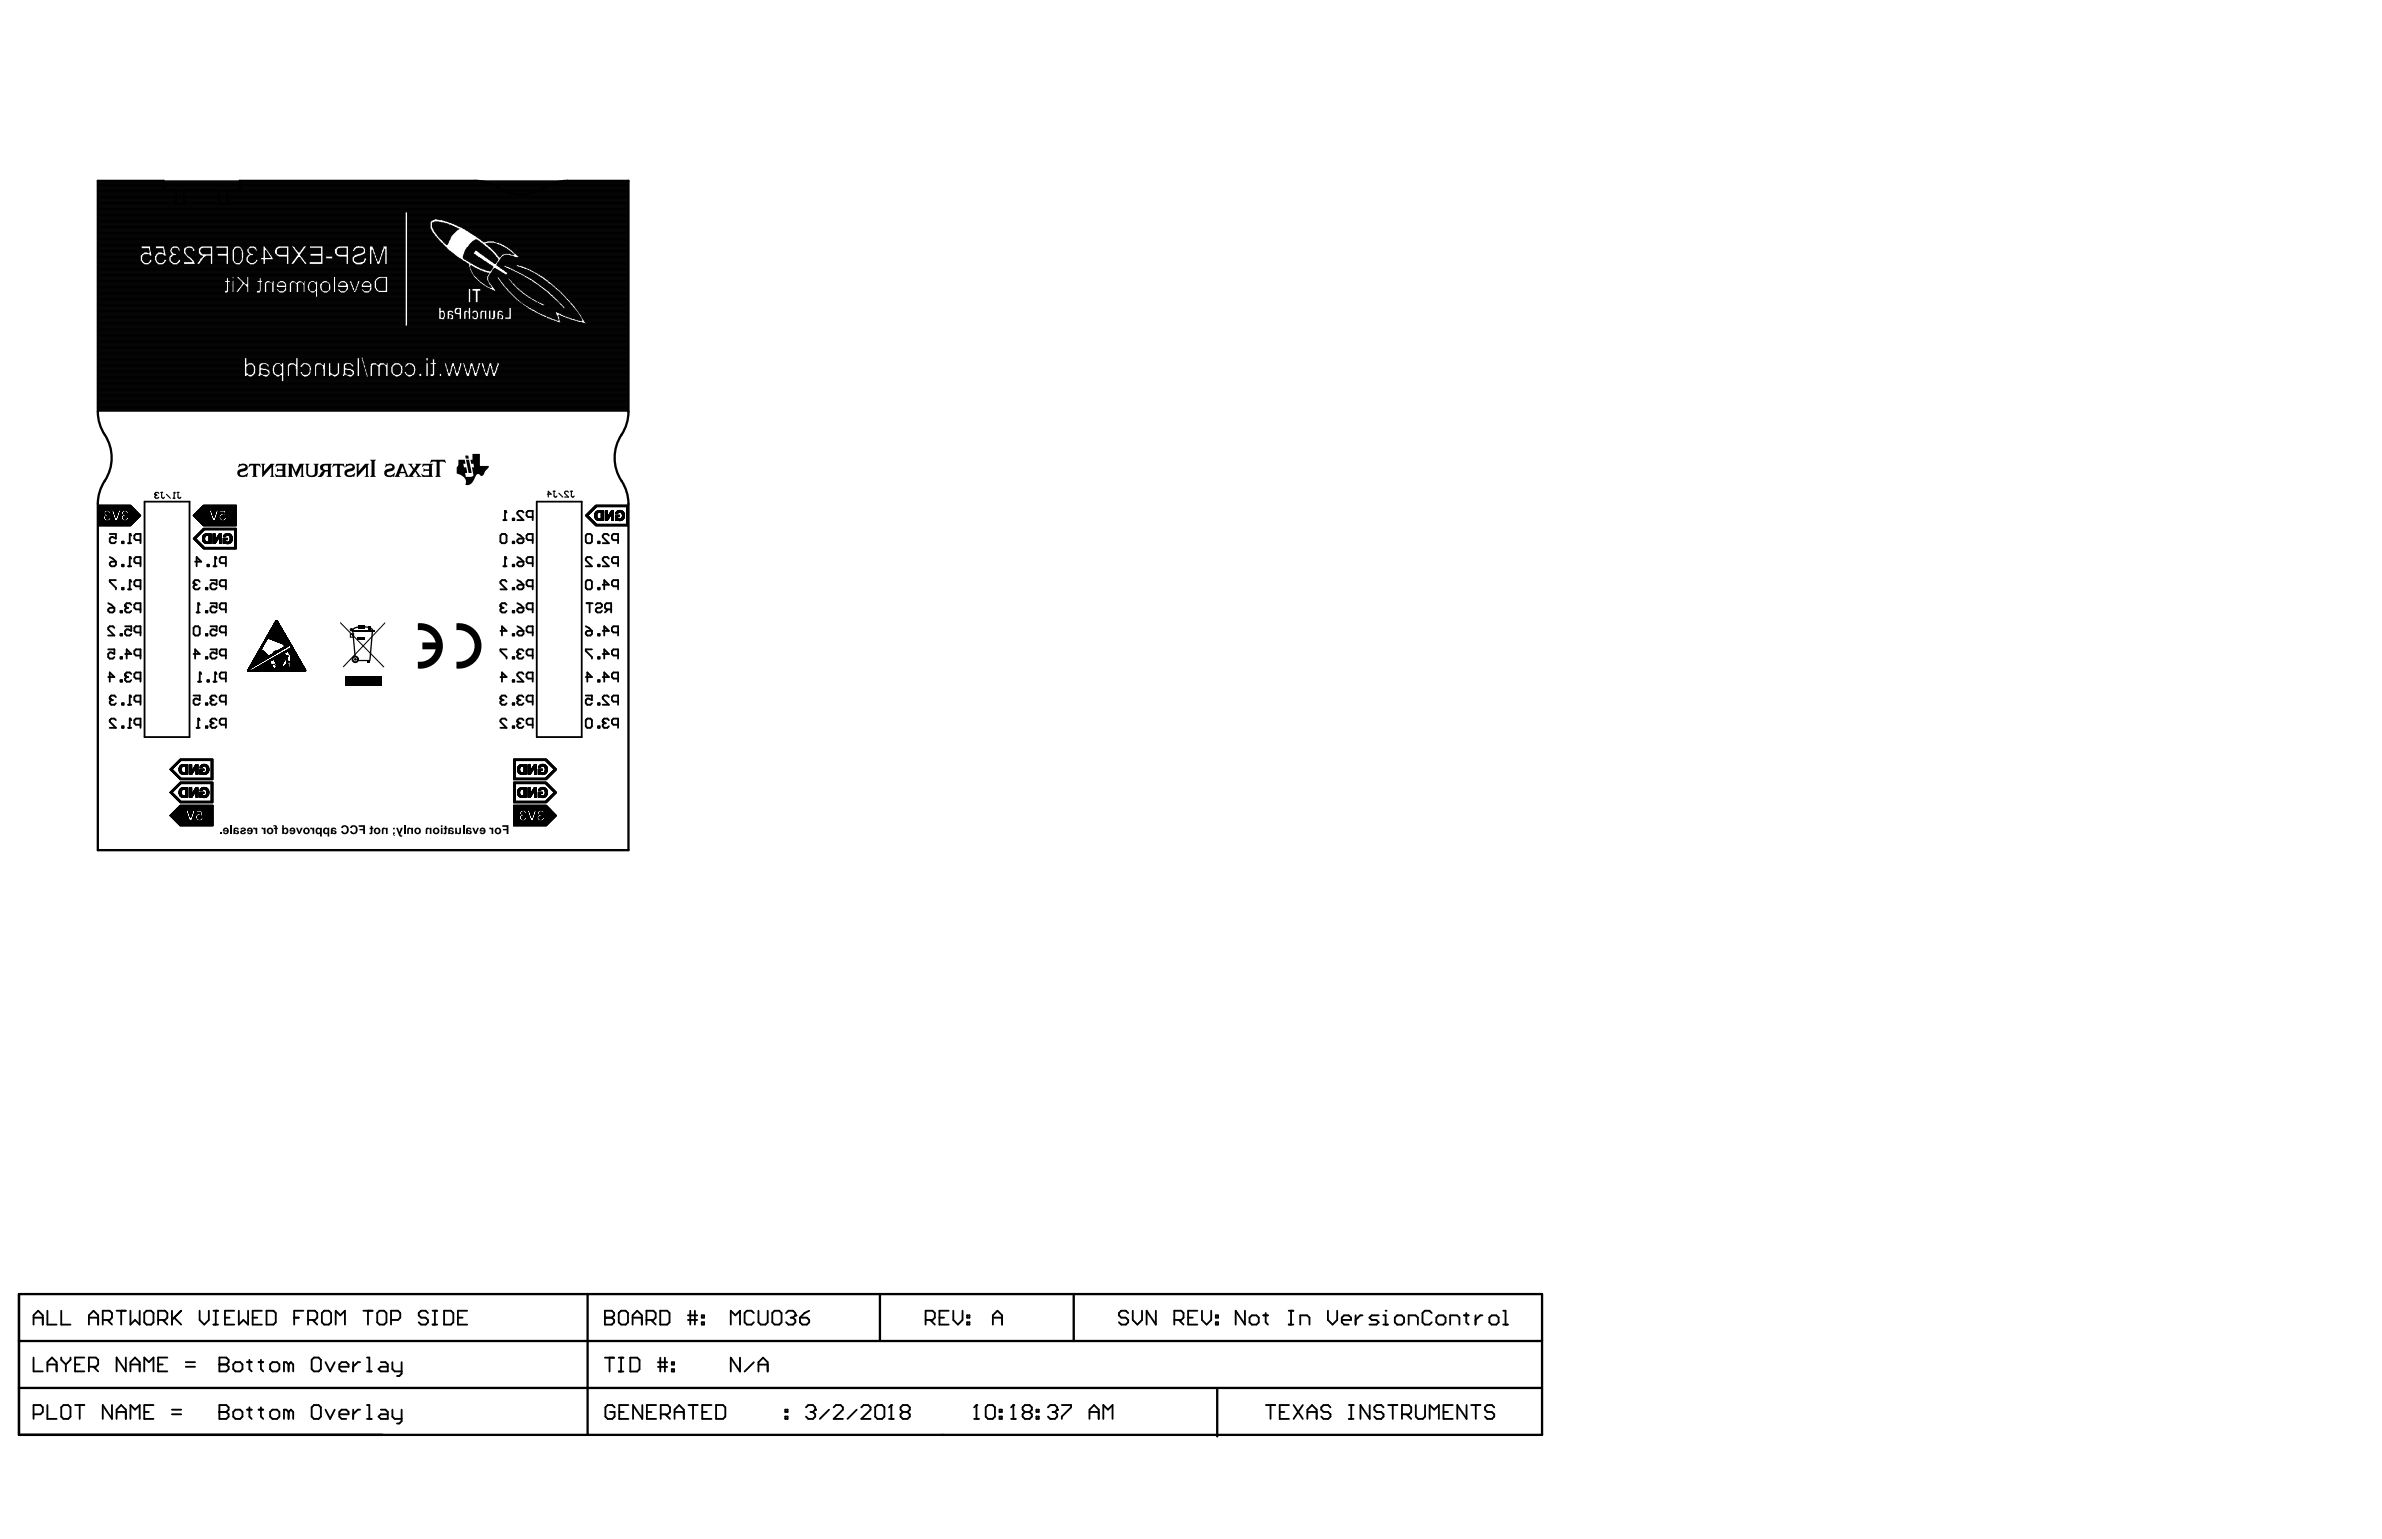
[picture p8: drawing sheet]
<svg xmlns="http://www.w3.org/2000/svg" width="432mm" height="279mm" viewBox="0 0 432 279" stroke-linecap="round" stroke-linejoin="round" font-family="sans-serif">
<path d="M17.7 32.8h12v1.7h2.2v2.5h1.5v-2.5h6.3v2.5h1.5v-2.5h2.3v-1.7h42.6a8.5 8.5 0 0 1 5 1.7 7.8 7.8 0 0 0 8.1-.8l1.8-.7 1.2-.2h11.7v41.8a8.5 8.5 0 0 1-1.7 5 7.8 7.8 0 0 0 .8 8.1l.7 1.8 .2 1.9v62.7h-96.2v-62.7a8.5 8.5 0 0 1 1.7-5 7.8 7.8 0 0 0-.7-8.1l-.7-1.8-.3-1.9zM3.4 234.6h276.1v25.6h-276.1zM106.5 234.6v25.6M159.5 234.6v8.5M194.6 234.6v8.5M3.4 251.7h276.1M3.4 243.1h276.1M220.7 251.9v8.5" fill="none" stroke="#000" stroke-width=".42"/>
<g fill="none" stroke="#000" stroke-width=".34">
<path d="M19.9 96.8h1.1v.9l-.8-.3-.3 .3v.5l.3 .3h.5l.3-.3M22.1 98.2h.3v.3h-.3zM23.2 98.5h.6M23.8 97.1l-.3-.3v1.7M25.5 97.9h-.9l-.2-.2v-.6l.2-.3h.9v1.7M91 96.8h.6l.2 .3v1.1l-.2 .3h-.6l-.3-.3v-1.1zM91.3 94.3h.5M91.8 92.9l-.2-.3v1.7M92.9 98.2h.3v.3h-.3zM92.9 94h.3v.3h-.3zM93.8 96.8l.5 .3 .6 .6M94.1 97.7h.8v.5l-.3 .3h-.5l-.3-.3v-.3z"/>
<path d="M94.9 92.9l-.3-.3h-.5l-.3 .3v.3l1.1 1.1h-1.1M96.6 97.9h-.9l-.2-.2v-.6l.2-.3h.9v1.7M96.6 93.7h-.9l-.2-.2v-.6l.2-.3h.9v1.7M106.5 96.8h.5l.3 .3v1.1l-.3 .3h-.5l-.3-.3v-1.1zM108.4 98.2h.3v.3h-.3zM110.4 97.1l-.3-.3h-.6l-.2 .3v.3l1.1 1.1h-1.1M112 97.9h-.8l-.3-.2v-.6l.3-.3h.8v1.7M19.6 117.7h1.1v.9l-.5-.3h-.3l-.3 .3v.5l.3 .3h.6l.2-.3M19.6 109.4l.6 .3 .5 .5M19.9 110.2h.8v.6l-.2 .2h-.6l-.3-.2v-.3zM19.9 101l.6 .3 .5 .5M20.2 101.8h.8v.6l-.3 .3h-.5l-.3-.3v-.3z"/>
<path d="M20.7 113.8l-.2-.2h-.6l-.3 .2v.3l1.1 1.1h-1.1M21 105.2h-1.1v.3l1.1 1.1v.3M21.8 110.8h.3v.2h-.3zM21.8 115h.3v.2h-.3zM21.8 119.1h.3v.3h-.3zM22.1 102.4h.3v.3h-.3zM22.1 106.6h.3v.3h-.3zM22.7 113.6h1.1v.8l-.6-.3h-.2l-.3 .3v.6l.3 .2h.5l.3-.2M22.7 118.6h1.1l-.8-.9v1.7M23 110.2l-.3 .3v.3l.3 .2h.5l.3-.2M23 110.2h.2M23.2 106.9h.6"/>
<path d="M23.2 102.7h.6M23.8 101.3l-.3-.3v1.7M23.8 105.5l-.3-.3v1.7M23.8 109.7l-.3-.3h-.5l-.3 .3v.2l.3 .3M25.5 118.9h-.9l-.2-.3v-.6l.2-.3h.9v1.7M25.5 102.1h-.9l-.2-.3v-.5l.2-.3h.9v1.7M25.5 106.3h-.9l-.2-.3v-.5l.2-.3h.9v1.7M25.5 110.5h-.9l-.2-.3v-.5l.2-.3h.9v1.6M25.5 114.7h-.9l-.2-.3v-.6l.2-.2h.9v1.6M35.1 118.6h1.1l-.8-.9v1.7M35.4 113.6h.5l.3 .2v1.2l-.3 .2h-.5l-.3-.2v-1.2zM35.4 106l-.3 .3v.3l.3 .3h.5l.3-.3"/>
<path d="M35.4 106h.2M35.4 101.8h1.1l-.9-.8v1.7M35.6 111h.6M36.2 109.7l-.3-.3v1.6M36.2 105.5l-.3-.3h-.5l-.3 .3v.2l.3 .3M37.3 115h.3v.2h-.3zM37.3 106.6h.3v.3h-.3zM37.3 110.8h.3v.2h-.3zM37.3 119.1h.3v.3h-.3zM37.6 102.4h.3v.3h-.3zM38.2 113.6h1.1v.8l-.6-.3h-.3l-.2 .3v.6l.2 .2h.6l.3-.2M38.2 105.2h1.1v.8l-.6-.3h-.3l-.2 .3v.6l.2 .3h.6l.3-.3"/>
<path d="M38.2 109.4h1.1v.8l-.6-.3h-.3l-.2 .3v.6l.2 .2h.6l.3-.2M38.2 117.7h1.1v.9l-.6-.3h-.3l-.2 .3v.5l.2 .3h.6l.3-.3M38.7 102.7h.6M39.3 101.3l-.3-.3v1.7M40.9 114.7h-.8l-.3-.3v-.6l.3-.2h.8v1.6M40.9 102.1h-.8l-.3-.3v-.5l.3-.3h.8v1.7M40.9 106.3h-.8l-.3-.3v-.5l.3-.3h.8v1.7M40.9 110.5h-.8l-.3-.3v-.5l.3-.3h.8v1.6M40.9 118.9h-.8l-.3-.3v-.6l.3-.3h.8v1.7M90.7 114.4h1.1l-.8-.8v1.6M91 110.2h.3M91 110.2l-.3 .3v.3l.3 .2h.6l.2-.2"/>
<path d="M91.3 102.7h.5M91.8 117.7h-1.1v.3l1.1 1.1v.3M91.8 105.5l-.2-.3h-.6l-.3 .3v.2l1.1 1.2h-1.1M91.8 109.7l-.2-.3h-.6l-.3 .3v.2l.3 .3M91.8 101.3l-.2-.3v1.7M92.9 115h.3v.2h-.3zM92.9 119.1h.3v.3h-.3zM92.9 106.6h.3v.3h-.3zM92.9 110.8h.3v.2h-.3zM92.9 102.4h.3v.3h-.3zM93.8 105.2l.5 .3 .6 .5M93.8 113.6l.5 .2 .6 .6"/>
<path d="M93.8 109.4l.5 .3 .6 .5M93.8 101l.5 .3 .6 .5M94.1 114.4h.8v.6l-.3 .2h-.5l-.3-.2v-.3zM94.1 118.6h.2M94.1 118.6l-.3 .3v.2l.3 .3h.5l.3-.3M94.1 106h.8v.6l-.3 .3h-.5l-.3-.3v-.3zM94.1 110.2h.8v.6l-.3 .2h-.5l-.3-.2v-.3zM94.1 101.8h.8v.6l-.3 .3h-.5l-.3-.3v-.3zM94.9 118l-.3-.3h-.5l-.3 .3v.3l.3 .3M96.6 114.7h-.9l-.2-.3v-.6l.2-.2h.9v1.6M96.6 118.9h-.9l-.2-.3v-.6l.2-.3h.9v1.7M96.6 106.3h-.9l-.2-.3v-.5l.2-.3h.9v1.7"/>
<path d="M96.6 110.5h-.9l-.2-.3v-.5l.2-.3h.9v1.6M96.6 102.1h-.9l-.2-.3v-.5l.2-.3h.9v1.7M106.2 113.6l.5 .2 .6 .6M106.3 109.4h1.1M106.5 114.4h.8v.6l-.3 .2h-.5l-.3-.2v-.3zM106.5 105.2h.5l.3 .3v1.1l-.3 .3h-.5l-.3-.3v-1.1zM106.9 109.4v1.6M107.3 117.7h-1.1v.3l1.1 1.1v.3M107.3 101.3l-.3-.3h-.5l-.3 .3v.3l1.1 1.1h-1.1M108 109.7l.3-.3h.5l.3 .3v.2l-.3 .3h-.5l-.3 .3v.3l.3 .2h.5l.3-.2M108.4 115h.3v.2h-.3zM108.4 119.1h.3v.3h-.3z"/>
<path d="M108.4 106.6h.3v.3h-.3zM108.4 102.4h.3v.3h-.3zM109.3 118.6h1.1l-.9-.9v1.7M109.3 106h1.1l-.9-.8v1.7M109.3 114.4h1.1l-.9-.8v1.6M110.2 110.5l-.5 .5M110.4 101.3l-.3-.3h-.6l-.2 .3v.3l1.1 1.1h-1.1M110.8 110.5h-.8l-.3-.3v-.5l.3-.3h.8v1.6M112 114.7h-.8l-.3-.3v-.6l.3-.2h.8v1.6M112 118.9h-.8l-.3-.3v-.6l.3-.3h.8v1.7M112 106.3h-.8l-.3-.3v-.5l.3-.3h.8v1.7M112 102.1h-.8l-.3-.3v-.5l.3-.3h.8v1.7"/>
<path d="M19.6 122.8h1.1l-.8-.9v1.7M20.2 126.9l-.3 .3v.3l.3 .3h.5l.3-.3M20.2 126.9h.3M21 130.6l-.3-.3h-.5l-.3 .3v.3l1.1 1.1h-1.1M21 126.4l-.3-.3h-.5l-.3 .3v.3l.3 .2M21.8 123.3h.3v.3h-.3zM22.1 131.7h.3v.3h-.3zM22.1 127.5h.3v.3h-.3zM23 122.8l-.3 .2v.3l.3 .3h.5l.3-.3M23 122.8h.2M23.2 132h.6M23.2 127.8h.6"/>
<path d="M23.8 126.4l-.3-.3v1.7M23.8 130.6l-.3-.3v1.7M23.8 122.2l-.3-.3h-.5l-.3 .3v.3l.3 .3M25.5 127.2h-.9l-.2-.3v-.5l.2-.3h.9v1.7M25.5 123h-.9l-.2-.2v-.6l.2-.3h.9v1.7M25.5 131.4h-.9l-.2-.3v-.5l.2-.3h.9v1.7M35.1 126.1h1.1v.8l-.8-.2-.3 .2v.6l.3 .3h.5l.3-.3M35.6 132h.6M35.9 123.6h.6M36.2 130.6l-.3-.3v1.7M36.5 122.2l-.3-.3v1.7M37.3 131.7h.3v.3h-.3z"/>
<path d="M37.3 127.5h.3v.3h-.3zM37.6 123.3h.3v.3h-.3zM38.4 131.1l-.2 .3v.3l.2 .3h.6l.3-.3M38.4 126.9l-.2 .3v.3l.2 .3h.6l.3-.3M38.4 131.1h.3M38.4 126.9h.3M38.7 123.6h.6M39.3 130.6l-.3-.3h-.6l-.2 .3v.3l.2 .2M39.3 126.4l-.3-.3h-.6l-.2 .3v.3l.2 .2M39.3 122.2l-.3-.3v1.7M40.9 131.4h-.8l-.3-.3v-.5l.3-.3h.8v1.7M40.9 123h-.8l-.3-.2v-.6l.3-.3h.8v1.7"/>
<path d="M40.9 127.2h-.8l-.3-.3v-.5l.3-.3h.8v1.7M90.7 122.8h1.1l-.8-.9v1.7M91 126.9l-.3 .3v.3l.3 .3h.6l.2-.3M91 126.9h.3M91.8 130.6l-.2-.3h-.6l-.3 .3v.3l1.1 1.1h-1.1M91.8 126.4l-.2-.3h-.6l-.3 .3v.3l.3 .2M92.9 131.7h.3v.3h-.3zM92.9 123.3h.3v.3h-.3zM92.9 127.5h.3v.3h-.3zM94.1 131.1l-.3 .3v.3l.3 .3h.5l.3-.3M94.1 131.1h.2M94.1 126.9l-.3 .3v.3l.3 .3h.5l.3-.3"/>
<path d="M94.1 126.9h.2M94.9 130.6l-.3-.3h-.5l-.3 .3v.3l.3 .2M94.9 122.2l-.3-.3h-.5l-.3 .3v.3l1.1 1.1h-1.1M94.9 126.4l-.3-.3h-.5l-.3 .3v.3l.3 .2M96.6 131.4h-.9l-.2-.3v-.5l.2-.3h.9v1.7M96.6 123h-.9l-.2-.2v-.6l.2-.3h.9v1.7M96.6 127.2h-.9l-.2-.3v-.5l.2-.3h.9v1.7M106.2 122.8h1.1l-.8-.9v1.7M106.2 126.1h1.1v.8l-.6-.2h-.2l-.3 .2v.6l.3 .3h.5l.3-.3M106.5 130.3h.5l.3 .3v1.1l-.3 .3h-.5l-.3-.3v-1.1zM108.4 131.7h.3v.3h-.3zM108.4 123.3h.3v.3h-.3z"/>
<path d="M108.4 127.5h.3v.3h-.3zM109.3 122.8h1.1l-.9-.9v1.7M109.5 131.1l-.2 .3v.3l.2 .3h.6l.3-.3M109.5 131.1h.3M110.4 130.6l-.3-.3h-.6l-.2 .3v.3l.2 .2M110.4 126.4l-.3-.3h-.6l-.2 .3v.3l1.1 1.1h-1.1M112 131.4h-.8l-.3-.3v-.5l.3-.3h.8v1.7M112 123h-.8l-.3-.2v-.6l.3-.3h.8v1.7M112 127.2h-.8l-.3-.3v-.5l.3-.3h.8v1.7M6.1 238.9h1.7M8.6 237.7v2.5h1.7M11.1 237.7v2.5h1.7"/>
<path d="M16.1 238.9h1.7M18.6 239.3h1.3l.4-.4v-.8l-.4-.4h-1.3v2.5M19.5 239.3l.8 .9M21.1 237.7h1.7M22 237.7v2.5M23.6 237.7v2.5l.9-.9 .8 .9v-2.5M26.6 237.7h.8l.4 .4v1.7l-.4 .4h-.8l-.4-.4v-1.7zM28.7 239.3h1.2l.4-.4v-.8l-.4-.4h-1.2v2.5M29.5 239.3l.8 .9M31.2 237.7v2.5M31.6 238.9l1.2 1.3M32.8 237.7l-1.6 1.6"/>
<path d="M36.2 237.7v1.6l.8 .9 .9-.9v-1.6M38.7 237.7h.8M39.1 237.7v2.5M40.8 238.9h.8M42.5 237.7h-1.7v2.5h1.7M43.3 237.7v2.5l.8-.9 .9 .9v-2.5M45.8 238.9h.8M47.5 237.7h-1.7v2.5h1.7M48.3 237.7h1.3l.4 .4v1.7l-.4 .4h-1.3zM53.3 238.9h.9M55 237.7h-1.7v2.5M55.8 239.3h1.3l.4-.4v-.8l-.4-.4h-1.3v2.5"/>
<path d="M56.7 239.3l.8 .9M58.8 237.7h.8l.4 .4v1.7l-.4 .4h-.8l-.5-.4v-1.7zM65.9 237.7h1.6M66.7 237.7v2.5M68.4 238.1l.4-.4h.8l.5 .4v1.7l-.5 .4h-.8l-.4-.4zM70.9 239.3h1.2l.5-.4v-.8l-.5-.4h-1.2v2.5M77.6 238.1l-.4-.4h-.9l-.4 .4v.4l.4 .4h.9l.4 .4v.5l-.4 .4h-.9l-.4-.4M78.4 237.7h.9M78.8 237.7v2.5M80.5 237.7h1.3l.4 .4v1.7l-.4 .4h-1.3zM83 238.9h.8M84.7 237.7h-1.7v2.5h1.7"/>
<path d="M109.7 237.7h1.2l.4 .4v.4l-.4 .4 .4 .4v.5l-.4 .4h-1.2zM109.7 238.9h1.2M112.2 238.1l.4-.4h.8l.4 .4v1.7l-.4 .4h-.8l-.4-.4zM114.7 238.9h1.6M117.2 239.3h1.2l.5-.4v-.8l-.5-.4h-1.2v2.5M118 239.3l.9 .9M119.7 237.7h1.2l.5 .4v1.7l-.5 .4h-1.2zM124.7 238.5h1.7M124.7 239.3h1.7M125.1 237.7v2.5M126 237.7v2.5M127.2 239.8h.4v.4h-.4z"/>
<path d="M127.2 238.5h.4v.4h-.4zM136.7 238.1l-.5-.4h-.8l-.4 .4v1.7l.4 .4h.8l.5-.4M137.5 237.7v2.1l.4 .4h.8l.5-.4v-2.1M140 238.1l.4-.4h.9l.4 .4v1.7l-.4 .4h-.9l-.4-.4zM142.5 238.1l.4-.4h.9l.4 .4v.4l-.4 .4M143.3 238.9h.5M143.8 238.9l.4 .4v.5l-.4 .4h-.9l-.4-.4M145 238.9h1.3l.4 .4v.5l-.4 .4h-.9l-.4-.4zM146.7 237.7l-.8 .4-.9 .8M167.8 239.3h1.2l.5-.4v-.8l-.5-.4h-1.2v2.5M168.6 239.3l.9 .9M170.3 238.9h.8"/>
<path d="M172 237.7h-1.7v2.5h1.7M172.8 237.7v1.6l.8 .9 .9-.9v-1.6M175.3 239.8h.4v.4h-.4zM175.3 238.5h.4v.4h-.4zM180 238.9h1.7M204.5 238.1l-.4-.4h-.8l-.5 .4v.4l.5 .4h.8l.4 .4v.5l-.4 .4h-.8l-.5-.4M205.3 237.7v1.6l.9 .9 .8-.9v-1.6M209.5 237.7v2.5l-1.6-2.5v2.5M212.9 239.3h1.2l.4-.4v-.8l-.4-.4h-1.2v2.5M213.7 239.3l.8 .9M215.4 238.9h.8M217.1 237.7h-1.7v2.5h1.7"/>
<path d="M217.9 237.7v1.6l.8 .9 .9-.9v-1.6M220.4 239.8h.4v.4h-.4zM220.4 238.5h.4v.4h-.4zM225.7 237.7v2.5l-1.7-2.5v2.5M226.9 238.5h.9l.4 .4v.9l-.4 .4h-.9l-.4-.4v-.9zM229 238.5h.9M229.4 238.1v1.7l.5 .4M233.6 237.7h.9M234 237.7v2.5M240.7 237.7v1.6l.9 .9 .8-.9v-1.6M243.2 239.3h1.7v-.4l-.4-.4h-.8l-.5 .4v.9l.5 .4h.8M245.7 238.5v1.7"/>
<path d="M247 238.5h-.4l-.9 .8M249.9 238.5h-1.2l-.5 .4 .5 .4h.8l.4 .5-.4 .4h-1.3M250.8 238.5h.4v1.7M253.3 238.5h.8l.4 .4v.9l-.4 .4h-.8l-.5-.4v-.9zM259.5 238.1l-.4-.4h-.8l-.4 .4v1.7l.4 .4h.8l.4-.4M260.8 238.5h.8l.4 .4v.9l-.4 .4h-.8l-.4-.4v-.9zM265.4 238.5h.8M265.8 238.1v1.7l.4 .4M267.5 238.5v1.7M268.7 238.5h-.4l-.8 .8M270.4 238.5h.8l.5 .4v.9l-.5 .4h-.8l-.4-.4v-.9zM272.5 237.7h.4v2.5"/>
<path d="M6.1 240.2v-1.7l.8-.8 .9 .8v1.7M6.1 246.1v2.6h1.7M6.1 256.4h1.2l.5-.4v-.8l-.5-.4h-1.2v2.5M8.6 248.7v-1.7l.8-.9 .9 .9v1.7M8.6 254.8v2.5h1.7M8.6 247.4h1.7M11.1 255.2l.4-.4h.9l.4 .4v1.7l-.4 .4h-.9l-.4-.4zM11.1 246.1v.5l.8 .8M11.9 247.4v1.3M12.8 246.1v.5l-.9 .8M13.6 254.8h1.7M13.6 247.4h.8"/>
<path d="M14.4 254.8v2.5M15.3 246.1h-1.7v2.6h1.7M16.1 247.8h1.3l.4-.4v-.8l-.4-.5h-1.3v2.6M16.1 240.2v-1.7l.9-.8 .8 .8v1.7M17 247.8l.8 .9M20.3 254.8v2.5l-1.7-2.5v2.5M21.1 257.3v-1.7l.9-.8 .8 .8v1.7M21.1 256h1.7M22.8 246.1v2.6l-1.7-2.6v2.6M23.6 248.7v-1.7l.9-.9 .8 .9v1.7M23.6 257.3v-2.5l.9 .8 .8-.8v2.5M23.6 247.4h1.7"/>
<path d="M26.2 256h.8M26.2 248.7v-2.6l.8 .9 .8-.9v2.6M27.8 254.8h-1.6v2.5h1.6M28.7 247.4h.8M30.3 246.1h-1.6v2.6h1.6M31.2 256.4h1.6M31.2 255.6h1.6M33.7 247.8h1.7M33.7 247h1.7M38.7 240.2h.8M39.8 254.8h1.2l.4 .4v.4l-.4 .4 .4 .4v.5l-.4 .4h-1.2zM39.8 256h1.2"/>
<path d="M39.8 246.1h1.2l.4 .5v.4l-.4 .4 .4 .4v.4l-.4 .5h-1.2zM39.8 247.4h1.2M42.3 247.4l.4-.4h.8l.5 .4v.8l-.5 .5h-.8l-.4-.5zM42.7 255.6h.8l.5 .4v.9l-.5 .4h-.8l-.4-.4v-.9zM44.8 255.6h.8M44.8 247h.8M45.2 246.6v1.6l.4 .5M45.2 255.2v1.7l.4 .4M46.9 255.6h.8M46.9 247h.8M47.3 246.6v1.6l.4 .5M47.3 255.2v1.7l.4 .4"/>
<path d="M49 247.4l.4-.4h.8l.4 .4v.8l-.4 .5h-.8l-.4-.5zM49.4 255.6h.8l.4 .4v.9l-.4 .4h-.8l-.4-.4v-.9zM52.3 256l-.4-.4h-.4v1.7M52.3 247.4l-.4-.4h-.4v1.7M52.3 247.4v1.3M52.3 256v1.3M52.3 256l.4-.4 .5 .4v1.3M52.3 247.4l.4-.4 .5 .4v1.3M56.5 255.2l.4-.4h.9l.4 .4v1.7l-.4 .4h-.9l-.4-.4zM56.9 246.1h.9l.4 .5v1.6l-.4 .5h-.9l-.4-.5v-1.6zM59 255.6l.8 1.7 .9-1.7M59 247l.8 1.7 .9-1.7"/>
<path d="M60.9 240.2v-2.5l.8 .8 .8-.8v2.5M61.5 256.4h1.7v-.4l-.4-.4h-.9l-.4 .4v.9l.4 .4h.9M61.5 247.8h1.7v-.4l-.4-.4h-.9l-.4 .4v.8l.4 .5h.9M64 247v1.7M64 255.6v1.7M65.3 255.6h-.4l-.9 .8M65.3 247h-.4l-.9 .8M66.5 254.8h.4v2.5M66.5 257.3h.9M66.5 248.7h.9M66.5 246.1h.4v2.6M69 255.6h.9l.4 .4v1.3h-1.3l-.4-.4 .4-.5h1.3"/>
<path d="M69 247h.9l.4 .4v1.3h-1.3l-.4-.5 .4-.4h1.3M71.1 255.6v1.3l.4 .4h1.3M71.1 247v1.2l.4 .5h1.3M72.8 247v2.1l-.4 .4h-.4M72.8 255.6v2.1l-.4 .4h-.4M78.4 240.2h.9M109.7 246.2h1.6M110.5 246.2v2.5M111.4 255.2l-.4-.4h-.8l-.5 .4v1.7l.5 .4h.8l.4-.4v-.9h-.8M112.2 248.7h.8M112.2 246.2h.8M112.3 256h.8"/>
<path d="M112.6 246.2v2.5M113.9 254.8h-1.6v2.5h1.6M114.3 246.2h1.2l.4 .4v1.7l-.4 .4h-1.2zM114.7 240.2v-1.7l.8-.8 .8 .8v1.7M116.4 254.8v2.5l-1.6-2.5v2.5M117.3 256h.8M118.9 254.8h-1.6v2.5h1.6M119.3 247h1.6M119.3 247.8h1.6M119.7 246.2v2.5M119.8 256.4h1.2l.4-.4v-.8l-.4-.4h-1.2v2.5M120.5 246.2v2.5"/>
<path d="M120.6 256.4l.8 .9M121.8 248.3h.4v.4h-.4zM121.8 247h.4v.4h-.4zM122.3 256h1.7M122.3 257.3v-1.7l.8-.8 .9 .8v1.7M124.8 254.8h1.7M125.6 254.8v2.5M127.3 256h.8M129 254.8h-1.7v2.5h1.7M129.8 254.8h1.3l.4 .4v1.7l-.4 .4h-1.3zM132.5 240.2v-2.5l.8 .8 .8-.8v2.5M134.1 246.2v2.5l-1.6-2.5v2.5"/>
<path d="M136.7 247l-1.7 1.7M137.5 248.7v-1.7l.8-.8 .9 .8v1.7M137.5 247.4h1.7M142.4 256.9h.4v.4h-.4zM142.4 255.6h.4v.4h-.4zM146.1 255.2l.4-.4h.9l.4 .4v.4l-.4 .4M146.9 256h.5M147.4 256l.4 .4v.5l-.4 .4h-.9l-.4-.4M150.3 255.6l-1.7 1.7M151.1 255.2l.4-.4h.9l.4 .4v.4l-1.7 1.7h1.7M155.3 255.6l-1.7 1.7M156.1 255.2l.5-.4h.8l.4 .4v.4l-1.7 1.7h1.7"/>
<path d="M158.6 255.2l.5-.4h.8l.4 .4v1.7l-.4 .4h-.8l-.5-.4zM161.2 257.3h.8M161.2 255.2l.4-.4v2.5M163.7 256l-.5-.4v-.4l.5-.4h.8l.4 .4v.4l-.4 .4M163.7 256l-.5 .4v.5l.5 .4h.8l.4-.4v-.5l-.4-.4M163.7 256h.8M176.6 257.3h.8M176.6 255.2l.4-.4v2.5M178.7 255.2l.4-.4h.8l.5 .4v1.7l-.5 .4h-.8l-.4-.4zM180 240.2v-1.7l.8-.8 .9 .8v1.7M181.2 256.9h.4v.4h-.4zM181.2 255.6h.4v.4h-.4z"/>
<path d="M183.3 257.3h.8M183.3 255.2l.4-.4v2.5M185.8 256l-.4-.4v-.4l.4-.4h.8l.4 .4v.4l-.4 .4M185.8 256l-.4 .4v.5l.4 .4h.8l.4-.4v-.5l-.4-.4M185.8 256h.8M187.9 256.9h.4v.4h-.4zM187.9 255.6h.4v.4h-.4zM190 255.2l.4-.4h.8l.4 .4v.4l-.4 .4M190.8 256h.4M191.2 256l.4 .4v.5l-.4 .4h-.8l-.4-.4M192.5 254.8h1.7v.4l-1.7 1.7v.4M197.5 256h1.7"/>
<path d="M197.5 257.3v-1.7l.8-.8 .9 .8v1.7M200 257.3v-2.5l.8 .8 .9-.8v2.5M229.5 254.8h1.7M230.3 254.8v2.5M232 256h.8M233.6 240.2h.9M233.7 254.8h-1.7v2.5h1.7M234.5 254.8l1.7 2.5M235.7 240.2v-1.7h1.3l.4 .4v1.3M236.2 254.8l-1.7 2.5M237 256h1.7M237 257.3v-1.7l.8-.8 .9 .8v1.7"/>
<path d="M241.2 255.2l-.4-.4h-.9l-.4 .4v.4l.4 .4h.9l.4 .4v.5l-.4 .4h-.9l-.4-.4M244.5 254.8h.9M244.5 257.3h.9M244.9 254.8v2.5M248.3 254.8v2.5l-1.7-2.5v2.5M250.8 240.2h.8M250.8 255.2l-.4-.4h-.9l-.4 .4v.4l.4 .4h.9l.4 .4v.5l-.4 .4h-.9l-.4-.4M251.6 254.8h1.7M252.5 254.8v2.5M254.1 256.4h1.3l.4-.4v-.8l-.4-.4h-1.3v2.5M255 256.4l.8 .9M255.4 240.2v-1.7h1.2l.4 .4v1.3"/>
<path d="M256.7 254.8v2.1l.4 .4h.8l.4-.4v-2.1M259.2 257.3v-2.5l.8 .8 .8-.8v2.5M261.7 256h.8M262.9 240.2v-1.7h1.2l.5 .4v1.3M263.3 254.8h-1.6v2.5h1.6M265.9 254.8v2.5l-1.7-2.5v2.5M266.7 254.8h1.7M267.5 254.8v2.5M270.9 255.2l-.4-.4h-.9l-.4 .4v.4l.4 .4h.9l.4 .4v.5l-.4 .4h-.9l-.4-.4M272.5 240.2h.8"/>
</g>
<g fill="#000">
<path d="M43.4 84.1l.1 .1 .8-.1 .5 .3 .1 .5-.1 .3-1.3 .5v.3l.4 .2 .5-.1 .6-.4-.2 .8-.3-.1-.8 .1-.6-.4-.1-.6 .2-.3 1.2-.3 .1-.2-.1-.3h-.5l-.7 .4zM45.2 84.1h1.9l.2 .7-.4-.4h-.5v1.8l.3 .3h-1l.2-.2v-1.9h-.5l-.4 .3zM47.3 84.1h.8l-.2 .2v1.1l1.1-1.3h.7l-.2 .4v1.6l.2 .4h-.7l.2-.3v-1.5l-1.7 1.8v-2.1zM50.1 84.1h1.9l-.3 .3v1.8l.3 .3-2-.1-.2-.5 .6 .3h.8v-.8h-.8l-.2 .2v-.7l.3 .2h.7v-.7h-.8l-.4 .3zM52.1 84.1h.9l.6 1.5 .7-1.5h.9l-.3 .2v1.9l.3 .3h-.8l.2-.3v-1.6l-.8 1.9-.9-1.8v1.6l.2 .2h-1l.3-.2v-2zM55.3 84.1h.8l-.2 .3v1.4l.2 .4h.2l.6-.1 .2-.3v-1.4l-.3-.3h1l-.2 .2v1.6l-.3 .4-.4 .2h-.7l-.6-.3-.1-.3v-1.5zM60.4 84.1h1.9l.2 .7-.4-.4-.5 .1v1.6l.3 .4h-1l.2-.3v-1.8h-.5l-.3 .4zM62.8 84.1l.1 .1 .9-.1 .4 .3 .1 .2-.1 .5-.2 .2-.9 .3-.2 .1v.3l.4 .2h.5l.6-.5-.2 .8-.3-.1-.8 .1-.6-.4-.1-.4 .2-.4 1.1-.4 .2-.2-.1-.3h-.5l-.7 .4zM64.5 84.1h.7l-.2 .2v1.1l1.2-1.3h.7l-.2 .2v2l.2 .2h-.8l.2-.3v-1.5l-1.4 1.7-.2 .1v-2.2zM67.1 83.4h1l-.2 .2v2.6l.2 .3h-1l.2-.3v-2.5zM70 84.1l.2 .1 .7-.1 .6 .3v.5l-.2 .4-1 .3-.2 .1v.3l.4 .2 .6-.1 .5-.4-.2 .8-.3-.1-.8 .1-.6-.4v-.6l.2-.3 1.1-.3 .1-.2-.1-.3h-.5l-.7 .4zM76.7 84.1h1.8l-.2 .2v1.9l.2 .3h-1.9l-.2-.6 .5 .3 .9-.1v-.7l-.9 .1a.14 .14 0 0 1-.2-.1 .14 .14 0 0 1 .1-.2v-.3l.2 .2h.8v-.6l-.9-.1-.4 .3z"/>
<path d="M78.1 83.4h2.6l.1 .6-.5-.3-.6 .1v2.4l.2 .3h-1l.2-.4v-2.3v-.1h-.6l-.5 .3zM84.3 82.6h.6l.1 .5h-.6zM84.5 83.4h.5l.5 2.4-.6-.1zM83.1 83.4h1.2l.1 .7-.4 .1 .1 .5h.4l.2 .8v.2l-.4 .1 .1 .7h1l.4-.3-.2-1.5h.3l-.1-.6h-.4l-.1-.6v-.1h.4v-1.1h1.3v2.2h1.6v.2l-.6 .7-.5 .9h-.3l-.3-.3h-.4l-1 1.6-.5 .3-.5 .1-.2-.1 .2-.8-.3-.5-.6-.4-.8-.3v-1.2l.3-.4zM63.4 114.8h.8v.8zM63.4 114.8l.2 .2v.4h.3v-.1l.3 .3h-.8zM63.8 114.5h.3l.4 4.4-.3 .2zM64 113.9l1-.3v.2a.92 .92 0 0 0-.9 .4h-.2zM65 113.5h.2v.5h-.2zM65.9 113.5h.3v.5h-.3zM65 113.8h1.2v.2h-1.2zM65 113.5h1.2v.2h-1.2z"/>
<path d="M64.8 115.6h1.4v.5h-1.4zM66.2 113.5l.6 .1v.3l-.6-.1zM64.9 119.6h2l.2 .3h-2.2zM66.9 119.6l.3 .2-.1 .1zM67.4 114.2h.3l-.5 5.6-.3-.2zM66.8 113.6h.4v.8h-.4zM67.2 113.8l.5 .4h-.3l-.2-.2zM75.7 113a4.1 4.1 0 0 1 4.6 4.1 4.1 4.1 0 0 1-4.6 4.1v-1.2a2.88 2.88 0 0 0 3.3-2.3h-2.4v-1.2h2.4a2.88 2.88 0 0 0-3.3-2.2zM69.8 112.8v.2l-7.5 8-.2-.1zM66.6 119.7h.5v.5h-.5zM62.5 122.7h6.6v1.6h-6.6zM61.7 112.7l8 8.2-.2 .1-7.8-8z"/>
<path d="M82.7 113a4.1 4.1 0 0 1 4.6 4.1 4.1 4.1 0 0 1-4.6 4.1v-1.2a2.88 2.88 0 0 0 3.3-2.9 2.88 2.88 0 0 0-3.3-2.8zM39.9 150.9h.2v.3h-.2zM41.7 149.6h.3v1.6h-.3zM43.7 150.1h.6a.39 .39 0 0 1 .2 .5 .39 .39 0 0 1-.5 .2 .18 .18 0 0 0-.1 .3 .18 .18 0 0 0 .3-.1l.1-.2 .3 .1-.4 .4-.5-.1a.4 .4 0 0 1-.1-.5 .4 .4 0 0 1 .5-.2h.1a.17 .17 0 0 0-.1-.3 .17 .17 0 0 0-.2 .2l-.3-.1zM45.9 150.1l.3-.1 .1 .3v-.2h.3v1.1h-.3v-.4a.32 .32 0 0 0 0-.3 .32 .32 0 0 0-.3-.2zM47.4 150.1l.2-.1 .2 .3v-.2h.3v1.1h-.3v-.4a.29 .29 0 0 0 0-.3 .29 .29 0 0 0-.3-.1zM49.6 149.6h.2a.34 .34 0 0 1 .4 .5h.2v.2h-.2v.9h-.3v-.9h-.3v-.2h.3v-.2h-.3zM53.7 150.1h.3l.2 .8 .3-.8h.4l-.5 1.1h-.3zM56.2 150.1l.3-.1 .2 .3v-.2h.3v1.1h-.3v-.4a.35 .35 0 0 0-.3-.5l-.1 .1zM62.1 149.7l.6-.1 .2 .2 .3 .5v.5l-.3 .3-.3 .2-.4-.1-.4-.4 .3-.2 .2 .3a.49 .49 0 0 0 .6-.2 .49 .49 0 0 0-.1-.6v-.1a.34 .34 0 0 0-.4-.1 .34 .34 0 0 0-.3 .3l-.3-.1zM63.6 149.8l.3-.2h.4l.4 .2 .1 .4v.5l-.2 .4-.8 .1-.4-.4 .4-.2 .1 .2a.43 .43 0 0 0 .5 0 .43 .43 0 0 0 .1-.5l-.1-.3-.2-.1a.27 .27 0 0 0-.3 0 .27 .27 0 0 0-.1 .3l-.4-.1zM65 149.6h1.2v1.6h-.4v-.7h-.6v-.2h.6v-.4h-.8z"/>
<path d="M67.2 149.7l.3 .1v.3h.2v.2h-.2v.6a.34 .34 0 0 1-.2 .3 .34 .34 0 0 1-.3 0v-.2h.2v-.7h-.2v-.2h.2zM69.3 150.1l.4-.1 .3 .3v-.2h.3v1.1h-.3v-.5a.26 .26 0 0 0-.2-.4 .26 .26 0 0 0-.3 .3v.6h-.3zM71.8 150.1h.3l.3 .8 .3-.8h.3l-.4 1.2 .1 .2h.2v.2l-.5-.1zM73.2 149.6h.3v1.6h-.3zM73.9 150.2l.4-.2 .3 .3v-.2h.3v1.1h-.3v-.5a.25 .25 0 0 0-.2-.4 .25 .25 0 0 0-.3 .3v.6h-.3zM77.3 150.1l.3-.1 .3 .3 .1-.2h.2v1.1h-.3v-.5a.26 .26 0 0 0-.1-.4 .26 .26 0 0 0-.3 .3v.6h-.3v-.9zM80.6 149.7l.3 .1v.3h.2v.2h-.2v.6a.34 .34 0 0 1-.1 .3 .34 .34 0 0 1-.4 0v-.2h.2v-.7h-.2v-.2h.2zM82.5 150.1h.3v.5a.25 .25 0 0 0 .1 .4 .25 .25 0 0 0 .3 0l.1-.9h.3v.7a.4 .4 0 0 1-.3 .5 .4 .4 0 0 1-.5-.2v.1h-.3zM83.9 149.6h.3v1.6h-.3zM85.6 150.1h.3l.3 .8 .3-.8h.3l-.4 1.1h-.3zM88.7 150.1l.3-.1 .2 .3v-.2h.2v1.1h-.3v-.3a.32 .32 0 0 0 0-.4 .32 .32 0 0 0-.3-.1zM91 149.6h1.2v1.6h-.4v-.7h-.6v-.2h.6v-.4h-.8z"/>
<path d="M58.2 84.3l-.2 .3v.4l.6 .4-1 1h.8l.5-.8 .5-.1v.7l-.2 .3h1l-.2-.3v-1.8l.2-.3h-1.4zM58.7 84.5l.7-.1v.8h-.7l-.1-.3z"/>
<path d="M72.5 84.1l-.7 2.1-.3 .3h1l-.2-.2 .2-.5h.9l.2 .5-.2 .2h1.6l-.2-.3 .5-.7 .4 .7-.2 .3h.9l-.4-.3-.5-.9 .6-.9 .3-.3h-1.1l.2 .2-.4 .7-.5-.6 .2-.3h-.8l.9 1.1-.8 1.1-.2-.2-.8-2zM72.9 84.5l.4 1.1h-.7z"/>
<path d="M40.6 150.2l-.2 .6h.8a.22 .22 0 0 1-.2 .2 .22 .22 0 0 1-.3-.1h-.3l.3 .3h.5l.2-.1 .1-.6-.2-.3-.2-.2zM40.8 150.3h.3l.1 .2h-.5z"/>
<path d="M42.5 150.1l-.2 .2-.1 .9h.4v-.1l.2 .2 .3-.1a.37 .37 0 0 0 .2-.5 .37 .37 0 0 0-.5-.2 .17 .17 0 0 1-.1-.2 .17 .17 0 0 1 .3 0l.3 .1-.2-.3zM42.6 150.7h.1a.2 .2 0 0 1 .3 .1 .2 .2 0 0 1-.1 .3l-.2-.1z"/>
<path d="M44.9 150.2l-.2 .6h.8a.22 .22 0 0 1-.1 .2 .22 .22 0 0 1-.3-.1h-.4l.3 .3h.5l.3-.2v-.5l-.3-.4-.3-.1zM45.1 150.3h.3l.1 .2h-.5z"/>
<path d="M48.3 150.7a.65 .65 0 0 0 1.3 0 .65 .65 0 0 0-1.3 0zM48.8 150.3a.33 .33 0 0 1 .5 .2 .33 .33 0 0 1-.2 .4 .33 .33 0 0 1-.4-.1z"/>
<path d="M51.1 149.6v1.6h.3l.1-.1a.55 .55 0 0 0 .8-.1 .55 .55 0 0 0-.1-.8l-.3-.2-.5 .2v-.6zM51.5 150.3a.32 .32 0 0 1 .5 .3 .32 .32 0 0 1-.5 .3z"/>
<path d="M52.7 150.1l-.2 .2v.5h.7a.24 .24 0 0 1-.1 .2 .24 .24 0 0 1-.3-.1l-.3 .1 .2 .2 .2 .1a.6 .6 0 0 0 .6-.8 .6 .6 0 0 0-.8-.4zM52.9 150.3h.2l.1 .2h-.4z"/>
<path d="M54.9 150.7a.65 .65 0 0 0 1.3 0 .65 .65 0 0 0-1.3 0zM55.4 150.3h.2l.2 .2a.32 .32 0 0 1-.1 .5 .32 .32 0 0 1-.4-.1 .32 .32 0 0 1 0-.5z"/>
<path d="M57.5 150.1l-.3 .5 .1 .5 .2 .2h.3l.2-.2v.6h.3v-1.6h-.3v.2l-.2-.3zM57.6 150.3a.34 .34 0 0 1 .4 .4 .34 .34 0 0 1-.3 .3l-.2-.2z"/>
<path d="M58.7 150.2l-.1 .3v.6l.3 .2 .5-.2v.6h.3v-1.6h-.3v.2a.42 .42 0 0 0-.7-.1zM59 150.3a.31 .31 0 0 1 .4 .4 .31 .31 0 0 1-.5 .2z"/>
<path d="M60.1 150.1l-.1 .3-.1 .8h.3l.1-.1 .2 .1a.38 .38 0 0 0 .5-.3 .38 .38 0 0 0-.5-.4 .17 .17 0 0 1-.2-.1 .17 .17 0 0 1 .2-.2 .17 .17 0 0 1 .2 .2h.3l-.1-.3zM60.3 150.7a.19 .19 0 0 1 .3 .1 .19 .19 0 0 1-.1 .3l-.2-.2z"/>
<path d="M67.8 150.7a.6 .6 0 0 0 1.2 0 .6 .6 0 0 0-1.2 0zM68.2 150.3a.32 .32 0 0 1 .4 .4 .32 .32 0 0 1-.5 .2v-.4z"/>
<path d="M71.3 150.1v.3h.3v-.3zM71.3 150.9v.4l.3 .3v-.1l-.2-.2 .2-.4z"/>
<path d="M75.1 150.6a.6 .6 0 0 0 1.2 0 .6 .6 0 0 0-1.2 0zM75.4 150.6a.32 .32 0 0 1 .6 0 .32 .32 0 0 1-.6 0z"/>
<path d="M78.5 150.6a.61 .61 0 0 0 1.2 0 .61 .61 0 0 0-1.2 0zM78.7 150.7a.31 .31 0 0 1 .6 0 .31 .31 0 0 1-.6 0z"/>
<path d="M79.9 149.6v.3h.3v-.3zM79.9 150.1v1.1h.3v-1.1z"/>
<path d="M81.4 150.1l-.1 .2-.1 .9h.3l.1-.1 .1 .1a.37 .37 0 0 0 .6-.3 .37 .37 0 0 0-.5-.4 .16 .16 0 0 1-.2-.2 .16 .16 0 0 1 .3 0l.4 .1-.2-.3zM81.6 150.7a.24 .24 0 0 1 .3 0 .24 .24 0 0 1 0 .3 .24 .24 0 0 1-.3 0 .24 .24 0 0 1 0-.3z"/>
<path d="M84.6 150.1l-.1 .3-.1 .8h.3l.1-.1 .2 .1a.38 .38 0 0 0 .5-.3 .38 .38 0 0 0-.5-.4 .17 .17 0 0 1-.1-.1 .17 .17 0 0 1 .1-.2 .17 .17 0 0 1 .2 .2h.3l-.1-.3zM84.8 150.7h.1a.19 .19 0 0 1 .2 .1 .19 .19 0 0 1-.1 .3l-.2-.2z"/>
<path d="M87.2 150.1l-.2 .2-.1 .5h.8a.24 .24 0 0 1-.1 .2 .24 .24 0 0 1-.3-.1l-.4 .1 .3 .2 .3 .1a.6 .6 0 0 0 .5-.8 .6 .6 0 0 0-.8-.4zM87.4 150.3h.2l.1 .2h-.5z"/>
<path d="M89.6 150.7a.65 .65 0 0 0 1.3 0 .65 .65 0 0 0-1.3 0zM90.1 150.3h.2l.2 .2a.3 .3 0 0 1-.1 .5 .3 .3 0 0 1-.4-.3z"/>
<circle cx="23.5" cy="96.8" r=".17"/>
<circle cx="91.6" cy="92.6" r=".17"/>
<circle cx="22.7" cy="109.9" r=".17"/>
<circle cx="23.5" cy="101" r=".17"/>
<circle cx="23.5" cy="105.2" r=".17"/>
<circle cx="35.1" cy="105.7" r=".17"/>
<circle cx="35.9" cy="109.4" r=".17"/>
<circle cx="39" cy="101" r=".17"/>
<circle cx="90.7" cy="109.9" r=".17"/>
<circle cx="91.6" cy="101" r=".17"/>
<circle cx="93.8" cy="118.3" r=".17"/>
<circle cx="19.9" cy="126.7" r=".17"/>
<circle cx="22.7" cy="122.5" r=".17"/>
<circle cx="23.5" cy="130.3" r=".17"/>
<circle cx="23.5" cy="126.1" r=".17"/>
<circle cx="35.9" cy="130.3" r=".17"/>
<circle cx="36.2" cy="121.9" r=".17"/>
<circle cx="38.2" cy="130.9" r=".17"/>
<circle cx="38.2" cy="126.7" r=".17"/>
<circle cx="39" cy="121.9" r=".17"/>
<circle cx="90.7" cy="126.7" r=".17"/>
<circle cx="93.8" cy="130.9" r=".17"/>
<circle cx="93.8" cy="126.7" r=".17"/>
<circle cx="109.3" cy="130.9" r=".17"/>
<circle cx="109.7" cy="238.9" r=".17"/>
<circle cx="144.2" cy="238.5" r=".17"/>
<circle cx="251.2" cy="237.7" r=".17"/>
<circle cx="39.8" cy="256" r=".17"/>
<circle cx="39.8" cy="247.4" r=".17"/>
<circle cx="147.8" cy="255.6" r=".17"/>
<circle cx="161.6" cy="254.8" r=".17"/>
<circle cx="177" cy="254.8" r=".17"/>
<circle cx="183.7" cy="254.8" r=".17"/>
<circle cx="191.6" cy="255.6" r=".17"/>
</g>
<path d="M63.8 114.3h4.1" fill="none" stroke="#000" stroke-width=".24"/>
<g fill="none" stroke="#000" stroke-width=".18">
<path d="M17.7 40h55.7M17.7 39.9h55.7M17.7 39.8h55.7M17.7 39.7h55.7M17.7 39.6h55.7M17.7 39.5h55.7M17.7 39.4h55.7M17.7 39.3h55.7M17.7 39.2h55.7M17.7 39.1h55.7M17.7 39h55.7M17.7 38.9h55.7"/>
<path d="M17.7 38.8h55.7M17.7 38.7h55.7M17.7 38.6h55.7M17.7 38.5h55.7M17.7 38.4h55.8M17.7 38.3h96.2M17.7 38.2h96.2M17.7 38.1h96.2M17.7 38h96.2M17.7 37.9h96.2M17.7 37.8h96.2M17.7 37.7h96.2"/>
<path d="M17.7 37.6h96.2M17.7 37.5h96.2M17.7 37.4h96.2M17.7 37.3h96.2M17.7 37.2h96.2M17.7 37.1h96.2M17.7 37h96.2M17.7 36.9h96.2M17.7 36.8h96.2M17.7 36.7h96.2M17.7 36.6h96.2M17.7 36.5h96.2"/>
<path d="M17.7 36.4h96.2M17.7 36.3h96.2M17.7 36.2h96.2M17.7 36.1h96.2M17.7 36h96.2M17.7 35.8h96.2M17.7 35.7h96.2M17.7 35.6h96.2M17.7 35.5h96.2M17.7 35.4h96.2M17.7 35.3h96.2M17.7 35.2h96.2"/>
<path d="M17.7 35.1h96.2M17.7 35h96.2M17.7 34.9h96.2M17.7 34.8h96.2M17.7 34.7h96.2M17.7 34.6h96.2M17.7 34.5h96.2M17.7 34.4h96.2M17.7 34.3h96.2M17.7 34.2h96.2M17.7 34.1h96.2M17.7 34h96.2"/>
<path d="M17.7 33.9h96.2M17.7 33.8h96.2M17.7 33.7h96.2M17.7 33.6h96.2M17.7 33.5h96.2M17.7 33.4h96.2M17.7 33.3h96.2M17.7 33.2h96.2M17.7 33.1h96.2M17.7 33h96.2M17.7 32.9h96.2M17.7 32.8h96.2"/>
<path d="M17.7 35.9h96.2M73.7 38.4h40.2M73.8 38.5h40.1M73.9 40h4.4M73.9 39.9h4.5M73.9 39.8h4.7M73.9 39.7h4.9M73.9 39.7h40M73.9 39.6h40M73.9 39.5h40M73.9 39.4h40M73.9 39.3h40"/>
<path d="M73.9 39.2h40M73.9 39.1h40M73.9 39h40M73.9 38.9h40M73.9 38.8h40M73.9 38.7h40M73.9 38.6h40M79.2 39.7h34.7M79.5 39.8h34.4M80.2 39.9h33.7M80.5 40h33.4M17.7 47.9h8.4"/>
<path d="M17.7 47.9h8.2M17.7 47.8h8.2M17.7 47.7h8.1M17.7 47.6h8M17.7 47.5h8M17.7 47.4h7.9M17.7 47.4h7.8M17.7 47.3h7.7M17.7 47.2h7.7M17.7 47.1h7.7M17.7 46.4h7.7M17.7 46.3h7.8"/>
<path d="M17.7 46.2h7.9M17.7 46.1h8M17.7 46h8M17.7 45.8h8.2M17.7 45.8h8.4M17.7 45.7h9.3M17.7 45.6h9.3M17.7 45.5h9.3M17.7 45.4h9.3M17.7 45.3h9.3M17.7 45.3h9.2M17.7 45.2h9.2"/>
<path d="M17.7 45.1h9.2M17.7 45h7.9M17.7 44.9h7.9M17.7 44.8h7.9M17.7 44.7h7.9M17.7 47h7.7M17.7 46.9h7.7M17.7 46.8h7.7M17.7 46.7h7.7M17.7 46.6h7.7M17.7 46.5h7.7M17.7 53h23"/>
<path d="M17.7 52.9h23M17.7 52.8h23M17.7 52.7h23M17.7 52.5h23.4M17.7 52.4h23.4M17.7 52.3h23.4M17.7 52.2h23.4M17.7 52.1h23.4M17.7 52h23.4M17.7 51.9h23.4M17.7 51.8h23.4M17.7 51.7h23.4"/>
<path d="M17.7 51.6h23.4M17.7 51.5h23.4M17.7 51.4h23.4M17.7 51.3h23.4M17.7 51.2h23.4M17.7 51.1h23M17.7 51h23M17.7 50.9h23.4M17.7 50.8h23.4M17.7 50.7h23.4M17.7 50.6h23.4M17.7 50.5h23.4"/>
<path d="M17.7 50.4h23.4M17.7 50.3h23.4M17.7 50.2h24.4M17.7 57.6h55.7M17.7 57.5h55.7M17.7 57.4h55.7M17.7 56.8h55.7M17.7 56.7h55.7M17.7 56.6h55.7M17.7 56.3h55.7M17.7 40.3h55.7M17.7 40.2h55.7"/>
<path d="M17.7 57.9h55.7M17.7 57.8h55.7M17.7 57.7h55.7M17.7 57.3h55.7M17.7 57.2h55.7M17.7 57.1h55.7M17.7 57h55.7M17.7 56.9h55.7M17.7 56.5h55.7M17.7 56.4h55.7M17.7 56.2h55.7M17.7 56.1h55.7"/>
<path d="M17.7 44.3h55.7M17.7 44.2h55.7M17.7 44.1h55.7M17.7 44h55.7M17.7 43.9h55.7M17.7 54.8h55.7M17.7 54.7h55.7M17.7 54.6h55.7M17.7 54.5h55.7M17.7 54.4h55.7M17.7 54.3h55.7M17.7 54.2h55.7"/>
<path d="M17.7 54.1h55.7M17.7 54h55.7M17.7 53.9h55.7M17.7 53.8h39.5M17.7 53.7h39.5M17.7 53.6h39.5M17.7 53.5h39.5M17.7 53.4h39.5M17.7 53.3h39.5M17.7 53.2h39.5M17.7 53.1h39.5M17.7 49h55.7"/>
<path d="M17.7 48.9h55.7M17.7 48.8h55.7M17.7 48.7h55.7M17.7 48.6h55.7M17.7 48.5h55.7M17.7 48.4h55.7M17.7 48.3h55.7M17.7 48.2h55.7M17.7 43.8h55.7M17.7 43.7h55.7M17.7 43.6h55.7M17.7 43.5h55.7"/>
<path d="M17.7 49.1h55.7M17.7 49.4h55.7M17.7 49.2h55.7M17.7 49.7h55.7M17.7 49.6h55.7M17.7 49.5h55.7M17.7 58.1h55.7M17.7 58h55.7M17.7 55.5h55.7M17.7 55.4h55.7M17.7 55.3h55.7M17.7 55.2h55.7"/>
<path d="M17.7 55.1h55.7M17.7 55h55.7M17.7 54.9h55.7M17.7 58.2h55.7M17.7 45.9h8.2M17.7 52.6h23.4M17.7 49.3h55.7M17.7 55.9h55.7M17.7 55.8h55.7M17.7 44.6h47.1M17.7 44.5h55.7M17.7 44.4h55.7"/>
<path d="M17.7 43.4h55.7M17.7 43.3h55.7M17.7 43.2h55.7M17.7 43.1h55.7M17.7 43h55.7M17.7 42.9h55.7M17.7 42.8h55.7M17.7 42.7h55.7M17.7 42.5h55.7M17.7 42.4h55.7M17.7 42.3h55.7M17.7 42.2h55.7"/>
<path d="M17.7 42.1h55.7M17.7 42h55.7M17.7 41.9h55.7M17.7 41.8h55.7M17.7 41.7h55.7M17.7 41.6h55.7M17.7 41.5h55.7M17.7 41.4h55.7M17.7 41.3h55.7M17.7 41.2h55.7M17.7 41.1h55.7M17.7 41h55.7"/>
<path d="M17.7 40.9h55.7M17.7 40.8h55.7M17.7 40.7h55.7M17.7 40.6h55.7M17.7 40.5h55.7M17.7 40.4h55.7M17.7 40.1h55.7M17.7 50.1h55.7M17.7 50h55.7M17.7 49.9h55.7M17.7 49.8h55.7M17.7 48.1h55.7"/>
<path d="M17.7 48h55.7M17.7 58.5h55.7M17.7 58.4h55.7M17.7 58.3h55.7M17.7 55.7h55.7M17.7 55.6h55.7M17.7 56h55.7M17.7 42.6h55.7M17.7 58.7h55.7M17.7 58.6h55.7M17.7 59.1h55.7M17.7 59h55.7"/>
<path d="M17.7 58.9h55.7M17.7 58.8h55.7M17.7 60h96.2M17.7 59.9h96.2M17.7 59.8h96.2M17.7 59.7h96.2M17.7 59.6h96.2M17.7 59.5h96.2M17.7 59.4h96.2M17.7 59.2h96.2M17.7 59.3h96.2M25.8 47.1h1.3"/>
<path d="M25.8 47h2.2M25.8 46.9h2.2M25.8 46.8h2.2M25.8 46.7h2.2M25.8 46.6h2.2M25.9 47.3h1.2M25.9 47.2h1.2M25.9 46.4h1.2M25.9 46.5h2.1M25.9 46.4h2.1M26 47.4h1M26 46.3h1"/>
<path d="M26.1 47.4h.9M26.2 47.5h.6M26.2 46.2h.8M26.3 47.6h.5M26.8 45.8h.2M26.9 45.8h.1M27 47.9h1.6M27 47.9h1.5M27.2 47.8h1.2M27.3 47.7h1.1M27.3 45.3h2.2M27.3 45.2h2.2"/>
<path d="M27.3 45.1h2.2M27.3 45h.9M27.3 44.9h.9M27.3 44.8h.9M27.3 44.7h.9M27.4 47.6h.9M27.4 45.6h2.1M27.4 45.5h2.1M27.4 45.4h2.1M27.4 45.3h2.1M27.4 47.5h.8M27.4 45.8h1.1"/>
<path d="M27.4 45.8h1.2M27.4 45.7h2.2M27.4 45.9h1M27.5 47.4h.7M27.5 47.3h.6M27.5 47.2h.5M27.5 47.1h.5M27.5 46.4h.6M27.5 46.3h.7M27.5 46.2h.7M27.5 46.1h.8M27.5 46h.9"/>
<path d="M28.4 47.1h1.3M28.4 47h2.2M28.4 46.9h2.2M28.4 46.8h2.2M28.4 46.7h2.2M28.4 46.6h2.2M28.5 47.3h1.2M28.5 47.2h1.2M28.5 46.5h2.2M28.5 46.4h2.2M28.6 47.4h1M28.6 47.4h1.1"/>
<path d="M28.6 46.4h1.1M28.6 46.3h1M28.8 47.5h.6M28.8 46.2h.7M28.9 47.6h.5M29.4 45.8h.2M29.5 47.9h1.8M29.5 45.8h.1M29.7 47.9h1.5M29.8 47.8h1.3M29.8 44.8h1.2M29.8 44.8h1.4"/>
<path d="M29.8 44.7h1.5M29.9 45.2h1M29.9 45.1h1M29.9 45h1M29.9 44.9h1.1M29.9 47.7h1M29.9 47.6h1M29.9 47.5h1M29.9 45.7h1M29.9 45.6h.9M29.9 45.5h.9M29.9 45.4h.9"/>
<path d="M29.9 45.3h.9M29.9 45.3h1M30 46h1M30 45.8h.9M30 45.9h.9M30.1 47.4h.6M30.1 46.3h.8M30.1 46.2h.8M30.1 46.1h1M30.2 47.3h.4M30.2 47.2h.4M30.2 47.1h.4"/>
<path d="M30.2 46.4h.7M31 47.2h1.3M31 47.1h1.4M31 47h3.4M31 46.9h3.3M31 46.9h3.2M31 46.8h3M31 46.7h3M31.1 47.3h1.2M31.2 47.4h1M31.2 45.6h2.1M31.2 45.5h2.1"/>
<path d="M31.2 45.4h1.1M31.2 45.3h1.1M31.2 46.6h2.7M31.3 47.4h.9M31.3 45.7h2M31.3 45.3h1M31.3 45.2h.9M31.3 45.1h.9M31.3 46.5h2.5M31.3 46.4h2.5M31.4 47.5h.6M31.4 45.8h1.9"/>
<path d="M31.5 46.4h2.1M31.5 45.8h1.8M31.5 47.6h.5M31.5 45h.5M31.5 45.9h1.8M32 46.3h1.5M32 46.2h1.5M32 46.1h1.5M32 46h1.4M32.2 47.9h10.5M32.2 47.9h1.1M32.2 44.7h1.7"/>
<path d="M32.3 44.8h1.5M32.4 47.8h.9M32.5 47.7h.8M32.5 44.9h1M32.5 44.8h1M32.5 47.6h.8M32.5 45h.9M32.6 47.5h.7M32.6 45.3h.7M32.6 45.2h.7M32.6 45.1h.7M32.7 47.4h2.1"/>
<path d="M32.7 47.4h2M32.7 47.3h1.9M32.7 47.2h1.8M32.7 47.1h1.8M32.7 45.4h.6M32.7 45.3h.6M33.7 45.8h2.3M33.7 45.7h2.3M33.7 45.6h2.3M33.7 45.5h1.2M33.7 45.4h1.2M33.7 45.3h1.2"/>
<path d="M33.8 45.8h2.2M33.8 45.3h1.1M33.8 45.2h1M33.8 45.9h2.2M33.9 46.1h2.2M33.9 46h2.2M33.9 45.1h.9M34 46.2h2.2M34 46.3h2.3M34 45h.5M34.1 46.4h2.4M34.2 46.4h2.5"/>
<path d="M34.4 46.5h2.3M34.5 46.6h2.1M34.6 46.8h1.9M34.6 46.7h1.9M34.8 44.7h1.7M34.8 46.9h1.5M34.9 44.8h1.4M34.9 47h1.3M34.9 46.9h1.3M35 47.1h1.1M35 44.8h1.2M35.1 47.3h1"/>
<path d="M35.1 47.2h1M35.1 45h1M35.1 44.9h1M35.2 47.4h.8M35.3 47.6h.5M35.3 47.5h.6M35.3 47.4h.7M35.3 45.4h.7M35.3 45.3h.7M35.3 45.2h.7M35.3 45.1h.7M35.4 47.9h.2"/>
<path d="M35.4 47.8h.3M35.4 47.7h.4M35.4 45.5h.6M36.2 47.9h1.9M36.2 47.8h1.9M36.3 47.7h1.8M36.4 47.6h1.7M36.4 47.5h1.7M36.4 45.6h1.7M36.4 45.5h1.7M36.4 45.4h1.7M36.4 45.3h1.7"/>
<path d="M36.5 47.4h1.6M36.5 45.8h1.6M36.5 45.7h1.6M36.5 45.3h1.6M36.5 45.2h1.6M36.6 45.8h1.5M36.6 45.1h1.5M36.6 47.3h1.5M36.6 47.2h1.5M36.6 45.9h1.5M36.7 47.1h1.4M36.7 46h1.4"/>
<path d="M36.8 45h1.3M36.8 47h1.3M36.8 46.9h1.3M36.9 46.9h1.2M37 46.8h1.1M37.1 46.7h1M37.1 46.6h1M37.3 46.5h.8M37.4 46.4h.7M38.6 47.9h2.4M38.6 47.8h2.4M38.6 47.7h2.4"/>
<path d="M38.6 47.6h2.4M38.6 47.5h2.4M38.6 47.4h2.4M38.6 47.3h2.4M38.6 47.2h2.4M38.6 47.1h2.4M38.6 46.4h.8M38.6 46.3h.8M38.6 46.2h.8M38.6 46.1h.8M38.6 46h.8M38.6 45.8h2.4"/>
<path d="M38.6 45.7h2.4M38.6 45.6h2.4M38.6 45.5h2.4M38.6 45.4h2.4M38.6 45.3h2.4M38.6 45.2h2.4M38.6 45.1h2.4M38.6 45h2.4M38.6 44.9h.5M38.6 44.8h.5M38.6 44.7h.5M38.6 47h2.4"/>
<path d="M38.6 46.9h2.4M38.6 46.8h2.4M38.6 46.7h2.4M38.6 46.6h2.4M38.6 46.5h2.4M38.6 46.4h2.4M38.6 45.9h2.4M41.2 50.3h.9M41.2 53h5.3M41.3 53h.8M41.3 50.4h.8M41.4 47.9h1.3"/>
<path d="M41.4 47.8h1.1M41.4 47.7h1M41.4 47.6h.9M41.4 47.5h.9M41.4 47.4h.8M41.4 47.3h.8M41.4 47.2h.7M41.4 47.1h.7M41.4 46.4h.7M41.4 46.3h.7M41.4 46.2h.7M41.4 46.1h.7"/>
<path d="M41.4 46h.7M41.4 45.8h.7M41.4 45.7h.7M41.4 45.6h.7M41.4 45.5h.7M41.4 45.4h.7M41.4 45.3h.7M41.4 45.3h.8M41.4 45.2h.8M41.4 45.1h.8M41.4 45h.9M41.4 44.9h.9"/>
<path d="M41.4 44.8h1M41.4 44.8h1.1M41.4 44.7h1.3M41.4 47h.7M41.4 46.9h.7M41.4 46.8h.7M41.4 46.7h.7M41.4 46.6h.7M41.4 46.5h.7M41.4 52.9h.7M41.4 52.8h.7M41.4 52.7h.7"/>
<path d="M41.4 52.5h.7M41.4 52.4h.7M41.4 52.3h.7M41.4 52.2h.7M41.4 52.1h.7M41.4 52h.7M41.4 51.9h.7M41.4 51.8h.7M41.4 51.7h.7M41.4 51.6h.7M41.4 51.5h.7M41.4 51.4h.7"/>
<path d="M41.4 51.3h.7M41.4 51.2h.7M41.4 50.9h2.1M41.4 50.8h2M41.4 50.7h1.9M41.4 50.6h1.8M41.4 50.5h1.8M41.4 50.5h.7M41.4 45.9h.7M41.4 52.6h.7M41.7 51.1h.4M41.7 51h.4"/>
<path d="M42.4 53h.3M42.4 52.9h.3M42.4 52.8h.5M42.4 52.7h.5M42.4 52.5h.7M42.4 52.4h.8M42.4 52.3h.8M42.4 52.2h.8M42.4 52.1h1M42.4 52h1M42.4 52h1.1M42.4 51.9h1.2"/>
<path d="M42.4 51.8h1.3M42.4 51.7h1.3M42.4 51.6h1.3M42.4 51.5h1.4M42.4 51.4h1.5M42.4 51.3h1.4M42.4 51.2h1.4M42.4 51.1h1.3M42.4 51h1.3M42.4 51h1.2M42.4 50.5h.7M42.4 50.4h.6"/>
<path d="M42.4 50.3h.5M42.4 50.2h.4M42.4 52.6h.6M42.5 47.3h1.2M42.5 47.2h1.2M42.5 47.1h1.2M42.5 46.4h1.2M42.5 46.3h1.3M42.5 46.2h1.2M42.5 46.1h1.2M42.5 46h1.2M42.5 45.8h1.2"/>
<path d="M42.5 45.7h1.2M42.5 45.6h1.2M42.5 45.5h1.2M42.5 45.4h1.2M42.5 45.3h1.2M42.5 47h1.2M42.5 46.9h1.2M42.5 46.8h1.2M42.5 46.7h1.2M42.5 46.6h1.2M42.5 46.5h1.2M42.5 45.9h1.2"/>
<path d="M42.6 45.3h1M42.7 47.4h.8M42.7 47.4h.9M42.7 45.2h.9M42.7 47.5h.7M42.7 45.1h.8M42.8 47.6h.6M42.8 45h.6M43.2 53h1.5M43.2 52.9h1.5M43.3 52.8h1.4M43.3 50.2h1.4"/>
<path d="M43.4 52.7h1.3M43.4 50.4h1.3M43.4 50.3h1.3M43.4 52.6h1.3M43.5 44.7h1.8M43.5 52.5h1.2M43.6 47.9h1.7M43.6 44.8h1.6M43.6 52.5h1.1M43.6 50.5h1.1M43.7 47.9h1.5M43.7 47.8h1.4"/>
<path d="M43.7 52.4h1M43.7 52.3h1M43.7 50.6h1M43.7 50.5h1M43.7 44.8h1.4M43.7 52.2h1M43.8 47.7h1.1M43.8 47.6h1M43.8 45h1.2M43.8 44.9h1.2M43.8 52.1h.9M43.8 52h.9"/>
<path d="M43.8 50.8h.9M43.8 50.7h.9M43.9 47.5h.8M43.9 45.2h.8M43.9 45.1h.9M43.9 52h.7M44 47.4h.7M44 45.3h.7M44 51.9h.5M44 50.9h.7M44.1 47.3h.5M44.1 47.2h.5"/>
<path d="M44.1 47.1h.5M44.1 45.7h.7M44.1 45.6h.6M44.1 45.5h.6M44.1 45.4h.6M44.1 45.3h.6M44.1 47h.5M44.1 46.9h.5M44.1 51.8h.4M44.1 51.7h.2M44.1 51h.6M44.2 46.4h.6"/>
<path d="M44.2 46.3h.7M44.2 46.2h.8M44.2 46.1h1M44.2 46h.9M44.2 45.8h.7M44.2 45.8h.6M44.2 46.8h.4M44.2 46.7h.4M44.2 46.6h.5M44.2 46.5h.5M44.2 46.4h.5M44.2 51.6h.1"/>
<path d="M44.2 45.9h.8M44.2 51.1h.5M44.3 51.3h.4M44.3 51.2h.4M44.5 51.5h.2M44.5 51.4h.2M45 47.2h1.3M45 47.1h1.3M45 47h2.3M45 46.9h2.3M45 46.8h2.3M45.1 47.3h1.2"/>
<path d="M45.1 46.7h2.6M45.1 53h1.4M45.1 52.9h1.4M45.1 52.8h1.4M45.1 52.7h1.5M45.1 52.5h1.9M45.1 52.4h1.9M45.1 52.3h1.9M45.1 52.2h1.9M45.1 52.1h1.9M45.1 52h1.9M45.1 51.9h1.9"/>
<path d="M45.1 51.8h1.9M45.1 51.7h1.9M45.1 51.6h1.9M45.1 51.5h1.9M45.1 51.4h1.9M45.1 51.3h1.9M45.1 51.2h1.9M45.1 51.1h1.5M45.1 51h1.5M45.1 50.9h1.9M45.1 50.8h1.9M45.1 50.7h1.9"/>
<path d="M45.1 50.6h1.9M45.1 50.5h1.9M45.1 50.4h1.9M45.1 50.3h1.9M45.1 50.2h15.4M45.1 52.6h1.9M45.2 47.4h1M45.2 47.4h1.1M45.2 45.6h2.5M45.2 45.5h2.5M45.2 45.4h1.1M45.2 45.3h1.1"/>
<path d="M45.2 45.2h1M45.2 46.6h2.5M45.2 46.5h2.5M45.3 45.7h2.4M45.3 45.1h.8M45.3 46.4h2.4M45.3 47.5h.7M45.3 45.8h2.4M45.4 47.6h.5M45.4 46.4h2.3M45.4 45.8h2.3M45.5 45h.4"/>
<path d="M45.5 45.9h2.2M45.9 46.3h1.8M45.9 46.2h1.8M45.9 46.1h1.8M45.9 46h1.8M46.1 47.9h18.4M46.2 47.9h1.5M46.2 44.7h1.5M46.3 47.8h1.4M46.3 44.8h1.4M46.4 47.7h1.3M46.4 44.8h1.3"/>
<path d="M46.5 47.6h1.2M46.5 47.5h1.2M46.5 45h1.2M46.5 44.9h1.2M46.6 45.3h1.1M46.6 45.2h1.1M46.6 45.1h1.1M46.7 47.4h1M46.7 45.4h1M46.7 45.3h1M46.8 47.3h.9M46.8 47.2h.9"/>
<path d="M46.8 47.1h.9M47.1 50.3h13.4M47.2 53h.7M47.2 53h3.4M47.3 52.9h.6M47.3 52.8h.6M47.3 50.4h13.2M47.3 52.7h.6M47.3 52.5h.6M47.3 52.4h.6M47.3 52.3h.6M47.3 52.2h.6"/>
<path d="M47.3 52.1h.6M47.3 52h.6M47.3 51.9h.6M47.3 51.8h.6M47.3 51.7h.6M47.3 51.6h.6M47.3 51.5h.6M47.3 51.4h.6M47.3 51.3h.7M47.3 51.2h.7M47.3 50.9h13.2M47.3 50.8h13.2"/>
<path d="M47.3 50.7h13.2M47.3 50.6h13.2M47.3 50.5h13.2M47.3 52.6h.6M47.6 51.1h.5M47.6 51h.6M47.6 51h.7M48 44.7h2.4M48.1 47.9h3.8M48.1 47.8h3.8M48.1 47.7h3.8M48.1 47.6h3.8"/>
<path d="M48.1 47.5h3.8M48.1 47.4h3.8M48.1 47.3h3.8M48.1 47.2h3.8M48.1 47.1h3.8M48.1 46.4h.7M48.1 46.3h.7M48.1 46.2h.6M48.1 46.1h.5M48.1 46h.5M48.1 45.8h.3M48.1 45.7h.2"/>
<path d="M48.1 45.6h.2M48.1 45.5h.2M48.1 45.4h.1M48.1 44.8h2M48.1 44.8h2.2M48.1 46.7h.9M48.1 46.6h.8M48.1 46.5h.8M48.1 45.9h.4M48.2 44.9h1.8M48.3 45h1.6M48.3 45.2h1.6"/>
<path d="M48.3 45.1h1.6M48.3 53h1M48.3 52.9h1M48.3 52.8h1M48.3 52.7h1M48.3 52.5h1M48.3 52.4h1M48.3 52.3h1M48.3 52.2h1M48.3 52.1h1M48.3 52h1M48.3 51.9h1"/>
<path d="M48.3 51.8h1M48.3 51.7h1M48.3 51.6h1M48.3 51.5h1M48.3 51.4h.9M48.3 52.6h1M48.4 45.3h1.5M48.5 45.3h1.3M48.5 51.3h.5M48.6 45.5h1.2M48.6 45.4h1.2M48.7 45.6h1.1"/>
<path d="M48.8 45.8h1M48.8 45.7h1M48.8 51h.6M48.9 45.9h.9M49 46.1h.9M49 46h.9M49 51h.4M49.1 46.2h.9M49.2 46.3h.9M49.2 51.1h.2M49.3 46.4h.8M49.3 46.4h1.1"/>
<path d="M49.3 51.2h.1M49.4 46.6h2.5M49.4 46.5h1M49.4 46.7h2.5M49.5 47h2.4M49.5 46.9h2.4M49.5 46.8h2.4M49.7 53h.8M49.7 52.9h.7M49.7 52.8h.7M49.7 52.7h.6M49.7 52.5h.4"/>
<path d="M49.7 52.4h1.9M49.7 52.3h1.9M49.7 52.2h1.9M49.7 52.1h2M49.7 52h.4M49.7 51.9h.4M49.7 51.8h.4M49.7 51.7h.4M49.7 51.6h.4M49.7 51.5h.5M49.7 51.5h.6M49.7 51.4h.6"/>
<path d="M49.7 51.3h.7M49.7 51.2h.7M49.7 51.1h.7M49.7 51h.9M49.7 51h1M49.7 52.6h.5M50.3 45.8h1.6M50.3 45.7h1.6M50.3 45.6h1.6M50.3 45.5h1.6M50.3 45.4h1.6M50.3 45.3h1.6"/>
<path d="M50.3 45.9h1.6M50.4 46h1.5M50.4 45.3h1.5M50.4 45.2h1.5M50.5 46.1h1.4M50.5 45.1h1.4M50.5 52.5h.9M50.5 52.5h1M50.5 51.7h1.1M50.5 51.6h1.1M50.5 51.5h1.1M50.6 51.5h.8"/>
<path d="M50.6 51.4h.8M50.6 52.6h.8M50.7 52.7h.7M50.8 45h1.1M50.8 51.3h.5M51.4 51h1.5M51.4 53h5M51.5 53h.9M51.5 51h1.2M51.7 52.9h.7M51.7 51.1h.9M51.8 52.8h.6"/>
<path d="M51.8 51.3h.7M51.8 51.2h.8M51.9 52.7h.5M51.9 51.4h.5M51.9 52.5h.5M51.9 52.4h.5M51.9 52.3h.5M51.9 52.2h.5M51.9 52.1h.5M51.9 52h.5M51.9 51.9h.5M51.9 51.8h.5"/>
<path d="M51.9 51.7h.5M51.9 51.6h.5M51.9 51.5h.5M51.9 52.6h.5M52.4 47.9h.3M52.4 47.8h.4M52.4 47.7h.5M52.4 47.6h.5M52.4 47.5h.5M52.4 47.4h.6M52.4 47.3h.7M52.4 47.2h.8"/>
<path d="M52.4 47.1h.9M52.4 46.4h1.4M52.4 46.3h1.5M52.4 46.2h1.6M52.4 46.1h1.6M52.4 46h1.5M52.4 45.8h1.3M52.4 45.7h1.1M52.4 45.6h1.1M52.4 45.5h1.1M52.4 45.4h1M52.4 45.3h1"/>
<path d="M52.4 45.3h.9M52.4 45.2h.8M52.4 45.1h.8M52.4 45h.6M52.4 44.9h.6M52.4 44.8h.6M52.4 44.8h.5M52.4 44.7h.5M52.4 47h.9M52.4 46.9h1M52.4 46.8h1.1M52.4 46.7h1.1"/>
<path d="M52.4 46.6h1.2M52.4 46.5h1.3M52.4 46.4h1.3M52.4 45.9h1.3M52.9 53h.8M52.9 52.9h.8M52.9 52.8h.8M52.9 52.7h.8M52.9 52.5h.8M52.9 52.4h.8M52.9 52.3h.8M52.9 52.2h.8"/>
<path d="M52.9 52.1h.8M52.9 52h.8M52.9 51.9h.8M52.9 51.8h.8M52.9 51.7h.8M52.9 51.6h.8M52.9 51.5h.8M52.9 51.5h.6M52.9 51.4h.6M52.9 52.6h.8M53 51.3h.4M53.3 47.9h1.9"/>
<path d="M53.3 47.8h1.8M53.3 44.7h1.7M53.3 51h.9M53.4 47.7h1.6M53.4 44.8h1.6M53.4 47.6h1.6M53.5 47.5h1.5M53.5 47.4h1.4M53.5 45h1.3M53.5 44.9h1.4M53.5 44.8h1.4M53.5 51h.5"/>
<path d="M53.6 47.4h1.3M53.6 51.1h.3M53.7 47.3h1M53.7 47.2h1M53.7 45.3h.9M53.7 45.2h.9M53.7 45.1h1M53.7 51.2h.1M53.8 47.1h.8M53.9 45.3h.6M54 45.5h.4M54 45.4h.5"/>
<path d="M54 47h.5M54 46.9h.5M54 45.6h.4M54.1 45.7h.3M54.1 46.8h.3M54.1 46.7h.3M54.1 53h.9M54.1 52.9h.9M54.1 52.8h.9M54.1 52.7h.9M54.1 52.5h.9M54.1 52.4h.9"/>
<path d="M54.1 52.3h.9M54.1 52.2h.9M54.1 52.1h.9M54.1 52h.9M54.1 51.9h.9M54.1 51.8h.9M54.1 51.7h.9M54.1 51.6h.8M54.1 51.5h.8M54.1 51.4h.7M54.1 52.6h.9M54.3 51.3h.4"/>
<path d="M54.5 46.3h1.7M54.5 46.2h1.7M54.5 46.4h1.7M54.5 46.1h1.7M54.5 51h.5M54.6 46h1.6M54.6 46.5h3.5M54.6 46.4h3.5M54.6 45.9h3.5M54.7 45.8h3.4M54.7 46.6h3.4M54.8 45.8h3.3"/>
<path d="M54.8 51h.2M54.9 45.7h3.2M54.9 45.6h3.2M54.9 46.8h3.2M54.9 46.7h3.2M54.9 51.1h.1M55 45.5h3.1M55 46.9h3.1M55 51.2h.1M55 45.4h3.1M55 45.3h3.1M55 47h3.1"/>
<path d="M55.1 47.1h3M55.1 45.3h3M55.2 47.3h2.9M55.2 47.2h2.9M55.2 45.2h2.9M55.3 47.4h2.8M55.3 45.1h2.8M55.3 45h2.8M55.3 53h.9M55.3 52.9h.9M55.3 52.8h.7M55.3 52.7h.7"/>
<path d="M55.3 52.5h.5M55.3 52.4h.5M55.3 52.3h.5M55.3 52.2h.4M55.3 52.1h.4M55.3 52h.4M55.3 51.9h.4M55.3 51.8h.4M55.3 51.7h.5M55.3 51.6h.5M55.3 51.5h.5M55.3 51.5h.6"/>
<path d="M55.3 51.4h.6M55.3 51.3h.7M55.3 51.2h.7M55.3 51.1h.7M55.3 51h.9M55.3 51h1.1M55.3 52.6h.6M55.4 47.4h2.7M55.4 44.9h.7M55.5 47.5h.5M55.5 44.8h.6M55.5 47.7h.5"/>
<path d="M55.5 47.6h.5M55.5 44.7h.6M55.6 47.8h.4M55.7 47.9h.3M56.1 52.3h1.1M56.1 52.2h1.1M56.1 52.1h1.1M56.1 52h1.1M56.1 51.9h1.1M56.1 51.8h1.1M56.1 51.7h1.1M56.2 52.5h.8"/>
<path d="M56.2 52.5h.9M56.2 52.4h1M56.2 51.6h1M56.2 51.5h.9M56.2 51.5h.8M56.3 51.4h.7M56.3 52.6h.7M56.4 52.7h.6M56.4 51.3h.6M56.5 51.2h.4M57 53h.2M57 51h.3"/>
<path d="M57.1 52.9h.1M57.2 51.1h.1M57.5 53h1M57.5 52.9h.9M57.5 52.8h.7M57.5 52.7h.7M57.5 52.5h.5M57.5 52.4h.5M57.5 52.3h.5M57.5 52.2h.5M57.5 52.1h.5M57.5 52h.5"/>
<path d="M57.5 51.9h.5M57.5 51.8h.5M57.5 51.7h.5M57.5 51.6h.5M57.5 51.5h.5M57.5 51.4h.6M57.5 51.3h.7M57.5 51.2h.8M57.5 51.1h.9M57.5 51h1M57.5 51h1.1M57.5 53h1.1"/>
<path d="M57.5 53.8h15.9M57.5 53.7h15.9M57.5 53.6h15.9M57.5 53.5h15.9M57.5 53.4h15.9M57.5 53.3h15.9M57.5 53.2h15.9M57.5 53.1h15.9M57.5 52.6h.6M58.4 52.3h1.2M58.4 52.2h1.2M58.4 52.1h1.2"/>
<path d="M58.4 52h1.2M58.4 51.9h1.2M58.4 51.8h1.2M58.4 51.7h1.2M58.5 52.5h1M58.5 52.5h1.1M58.5 52.4h1.1M58.5 51.6h1.1M58.5 51.5h1.1M58.5 51.5h1M58.6 47.9h4.1M58.6 47.8h4.1"/>
<path d="M58.6 47.7h4.1M58.6 47.6h4.1M58.6 47.5h4.1M58.6 47.4h4.1M58.6 47.3h4.1M58.6 47.2h4.1M58.6 47.1h4.1M58.6 46.4h2.4M58.6 46.3h2.3M58.6 46.2h2.3M58.6 46.1h2.2M58.6 46h2.1"/>
<path d="M58.6 45.8h2M58.6 45.7h2M58.6 45.6h2M58.6 45.5h2M58.6 45.4h2M58.6 45.3h2M58.6 45.2h2M58.6 45.1h2.1M58.6 45h2.3M58.6 44.9h2.3M58.6 44.8h2.4M58.6 44.8h2.5"/>
<path d="M58.6 44.7h2.7M58.6 47h4.1M58.6 46.9h4.1M58.6 46.9h.5M58.6 46.8h.5M58.6 46.7h.5M58.6 46.6h.5M58.6 46.5h.5M58.6 46.4h2.5M58.6 51.4h.9M58.6 45.9h2M58.6 52.6h.9"/>
<path d="M58.6 52.7h.7M58.8 51.3h.5M59.3 51h1.2M59.4 51h1.1M59.4 53h2.3M59.5 53h1M59.6 52.9h.9M59.6 51.2h.9M59.6 51.1h.9M59.7 52.8h.8M59.7 51.3h.8M59.8 52.7h.7"/>
<path d="M59.8 51.5h.7M59.8 51.4h.7M59.8 52.6h.7M59.9 52.5h.6M59.9 51.7h.6M59.9 51.6h.6M59.9 51.5h.6M60 52.5h.5M60 52.4h.5M60 52.3h.5M60 52.2h.5M60 52.1h.5"/>
<path d="M60 52h.5M60 51.9h.5M60 51.8h.5M60.3 46.9h2.4M60.3 46.8h2.4M60.3 46.7h2.4M60.3 46.6h2.4M60.3 46.5h1M60.8 53h.8M60.8 52.9h.8M60.8 52.8h.6M60.8 52.7h.5"/>
<path d="M60.8 52.5h.4M60.8 52.4h1.9M60.8 52.3h1.9M60.8 52.2h1.9M60.8 52.1h2M60.8 52h.4M60.8 51.9h.4M60.8 51.8h.4M60.8 51.7h.4M60.8 51.6h.4M60.8 51.5h.5M60.8 51.4h.5"/>
<path d="M60.8 51.3h.6M60.8 51.2h.7M60.8 51.1h.8M60.8 51h.8M60.8 51h1M60.8 50.9h7.1M60.8 50.8h7.2M60.8 50.7h7.2M60.8 50.6h7.3M60.8 50.5h7.4M60.8 50.5h7.5M60.8 50.4h7.5"/>
<path d="M60.8 50.3h7.7M60.8 50.2h7.8M60.8 52.6h.5M61.1 45.8h1.6M61.1 45.7h1.6M61.1 45.6h1.6M61.1 45.5h1.6M61.1 45.4h1.6M61.1 45.3h1.6M61.1 45.9h1.6M61.2 45.3h1.5M61.3 46h1.4"/>
<path d="M61.3 45.2h1.4M61.3 45.1h1.4M61.4 46.1h1.3M61.6 51.7h1M61.6 51.6h1M61.6 45h1.1M61.6 52.5h1M61.6 51.5h1M61.7 51.4h.9M61.7 52.6h.9M61.8 52.7h.7M61.9 51.3h.5"/>
<path d="M62.6 51h.8M62.6 53h3.4M62.6 53h1.5M62.7 52.9h1.4M62.7 51.1h.7M62.9 52.8h1.2M62.9 52.7h1.2M62.9 51.3h.5M62.9 51.2h.5M63 51.5h.6M63 51.4h.5M63 52.6h1"/>
<path d="M63.1 52.5h.8M63.2 47.9h1.2M63.2 47.8h1M63.2 47.7h.9M63.2 47.6h.9M63.2 47.5h.8M63.2 47.4h.7M63.2 47.3h.6M63.2 47.2h.6M63.2 47.1h.6M63.2 46.4h1M63.2 46.3h1"/>
<path d="M63.2 46.2h1.2M63.2 46.1h1.5M63.2 46h1.7M63.2 45.8h2.4M63.2 45.8h2.5M63.2 45.7h2.6M63.2 45.6h2.6M63.2 45.5h.7M63.2 45.4h.7M63.2 45.3h.7M63.2 45.3h.8M63.2 45.2h.8"/>
<path d="M63.2 45.1h.9M63.2 45h.9M63.2 44.9h1M63.2 44.8h1M63.2 44.8h1.2M63.2 44.7h1.3M63.2 47h.6M63.2 46.9h.6M63.2 46.8h.6M63.2 46.7h.6M63.2 46.6h.7M63.2 46.5h.8"/>
<path d="M63.2 46.4h.9M63.2 52.5h.7M63.2 52.4h.6M63.2 52.3h.6M63.2 52.2h.6M63.2 52.1h.6M63.2 52h.5M63.2 51.9h.5M63.2 51.8h.5M63.2 51.7h.4M63.2 51.6h.4M63.2 51.5h.4"/>
<path d="M63.2 45.9h2.1M63.7 51h1.1M63.7 51h1.2M63.8 51.4h.9M63.8 51.3h.9M63.8 51.2h.9M63.8 51.1h1M63.9 51.5h.8M64 51.7h.7M64 51.6h.7M64.1 52h.4M64.1 51.9h.5"/>
<path d="M64.1 51.8h.5M64.2 52.1h.3M64.2 47.3h1.7M64.2 47.2h1.7M64.2 47.1h1.7M64.2 47h1.8M64.2 46.9h1.8M64.2 52.5h.1M64.2 52.4h.2M64.2 52.3h.2M64.2 52.2h.3M64.2 52.6h.1"/>
<path d="M64.3 45.5h1.5M64.3 45.4h1.6M64.3 45.3h1.5M64.3 46.8h2.7M64.4 47.4h1.4M64.4 46.7h2.6M64.5 47.4h1.2M64.5 45.3h1.3M64.5 45.2h1.3M64.5 53h1.4M64.5 52.9h1.3M64.6 45.1h1.1"/>
<path d="M64.6 52.8h1.1M64.6 52.7h1.1M64.7 47.5h.6M64.7 46.6h2.3M64.7 52.6h.9M64.7 52.5h.9M64.7 52.4h2.3M64.7 52.3h2.3M64.7 52.2h2.3M64.8 45h.7M64.8 46.5h2.2M64.8 52.1h2.3"/>
<path d="M64.9 52h.6M64.9 51.9h.6M64.9 51.8h.6M65 46.4h2M65 51.7h.5M65 51.6h.5M65.1 51.5h.5M65.2 51.4h.5M65.2 51.3h.5M65.2 51.2h.6M65.2 51.1h.6M65.2 44.6h8.2"/>
<path d="M65.2 51h.8M65.3 51h.8M65.4 46.4h1.6M65.6 47.9h7.8M65.6 46.3h1.4M65.8 47.9h1.2M65.8 47.8h1.2M65.8 46.2h1.2M65.8 44.7h1.2M65.9 44.8h1.1M65.9 52.5h1M65.9 51.7h1.1"/>
<path d="M65.9 51.6h1.1M65.9 51.5h1.1M66 46.1h1M66 51.5h.9M66 52.6h.9M66.1 47.7h.9M66.1 46h.9M66.1 44.9h.9M66.1 44.8h.9M66.1 52.7h.6M66.1 51.4h.8M66.2 47.6h.8"/>
<path d="M66.2 45h.8M66.2 47.5h.8M66.2 47.4h.8M66.2 45.8h.8M66.2 45.7h.8M66.2 45.6h.8M66.2 45.5h.8M66.2 45.4h.8M66.2 45.3h.8M66.2 45.2h.8M66.2 45.1h.8M66.2 51.3h.5"/>
<path d="M66.2 45.9h.8M66.3 47.3h.7M66.4 47.2h.6M66.4 47.1h.6M66.4 47h.6M66.4 46.9h.6M66.5 46.9h.5M66.9 53h1.7M66.9 51h.9M66.9 53h6.5M67.1 52.9h1.4M67.1 51.1h.7"/>
<path d="M67.2 52.8h1.1M67.2 51.3h.6M67.2 51.2h.6M67.3 52.7h1M67.3 51.4h.5M67.3 52.5h.8M67.3 51.5h.5M67.3 52.6h.8M67.4 47.9h.9M67.4 47.8h.9M67.4 47.7h.9M67.4 47.6h.9"/>
<path d="M67.4 47.5h.9M67.4 47.4h.9M67.4 47.4h.8M67.4 47.3h.8M67.4 47.2h.7M67.4 47.1h.7M67.4 46.4h.4M67.4 46.3h.4M67.4 46.2h.4M67.4 46.1h.4M67.4 46h.3M67.4 45.8h.2"/>
<path d="M67.4 45.7h.2M67.4 45.6h.2M67.4 45.5h.2M67.4 45.4h.1M67.4 45.3h.1M67.4 47h.7M67.4 46.9h.7M67.4 46.9h.6M67.4 46.8h.6M67.4 46.7h.5M67.4 46.6h.5M67.4 46.5h.4"/>
<path d="M67.4 52.5h.7M67.4 52.4h.6M67.4 52.3h.5M67.4 52.2h.5M67.4 52.1h.4M67.4 52h.4M67.4 51.9h.4M67.4 51.8h.4M67.4 51.7h.4M67.4 51.6h.4M67.4 51.5h.4M67.4 45.9h.3"/>
<path d="M67.6 44.8h1.8M67.6 44.7h1.8M67.7 44.9h1.7M67.7 44.8h1.7M67.8 45.1h1.5M67.8 45h1.6M67.8 45.4h1.4M67.8 45.3h1.5M67.8 45.2h1.5M67.9 45.7h1.3M67.9 45.6h1.3M67.9 45.5h1.3"/>
<path d="M68 45.8h1.1M68 45.8h1.2M68.1 46.2h.9M68.1 46.1h.9M68.1 46h.9M68.1 45.9h1M68.2 46.4h.8M68.2 46.3h.8M68.3 46.8h.5M68.3 46.7h.5M68.3 46.6h.5M68.3 46.5h.6"/>
<path d="M68.3 46.4h.6M68.3 52.1h1.5M68.3 52h1.5M68.3 51.9h1.5M68.3 51.8h1.5M68.3 51.7h1.5M68.3 51.6h1.5M68.3 51.5h1.5M68.3 51.4h1.5M68.3 51.3h1.5M68.3 51.2h1.5M68.3 51.1h1.5"/>
<path d="M68.3 51h1.5M68.3 46.9h.5M68.3 52.2h1.5M68.3 50.9h1.5M68.4 47h.4M68.4 46.9h.4M68.4 52.4h1.4M68.4 52.3h1.4M68.4 50.8h1.4M68.5 47.4h.1M68.5 47.3h.2M68.5 47.2h.2"/>
<path d="M68.5 47.1h.2M68.5 52.5h1.3M68.5 50.7h1.3M68.6 52.5h1.2M68.6 50.6h1.2M68.7 52.6h1.1M68.8 50.5h1M68.8 47.9h1M68.8 47.8h1M68.9 47.7h.9M68.9 47.6h.9M68.9 47.5h.9"/>
<path d="M69 47.4h.8M69 47.3h.8M69 47.2h.8M69 50.5h.8M69.1 47.1h.7M69.1 47h.7M69.2 46.9h.6M69.2 46.8h.6M69.2 46.7h.6M69.3 46.6h.5M69.3 46.5h.5M69.3 46.4h.5"/>
<path d="M69.3 46.3h.5M69.4 46.2h.4M69.4 46.1h.4M69.4 46h.4M69.4 45.9h.4M69.5 45.8h.3M69.6 45.7h.2M69.6 45.6h.2M69.6 45.5h.2M69.7 45.4h.1M69.7 45.3h.1M69.7 45.2h.1"/>
<path d="M70.2 47.9h3.2M70.2 47.8h3.2M70.2 47.7h3.2M70.2 47.6h3.2M70.2 47.5h3.2M70.2 47.4h3.2M70.2 47.3h3.2M70.2 47.2h3.2M70.2 47.1h3.2M70.2 46.4h3.2M70.2 46.3h3.2M70.2 46.2h3.2"/>
<path d="M70.2 46.1h3.2M70.2 46h3.2M70.2 45.8h3.2M70.2 45.7h3.2M70.2 45.6h3.2M70.2 45.5h3.2M70.2 45.4h3.2M70.2 45.3h3.2M70.2 45.2h3.2M70.2 45.1h3.2M70.2 45h3.2M70.2 44.9h3.2"/>
<path d="M70.2 44.8h3.2M70.2 44.7h3.2M70.2 47h3.2M70.2 46.9h3.2M70.2 46.8h3.2M70.2 46.7h3.2M70.2 46.6h3.2M70.2 46.5h3.2M70.2 45.9h3.2M70.3 53h3.1M70.3 52.9h3.1M70.3 52.8h3.1"/>
<path d="M70.3 52.7h3.1M70.3 52.5h3.1M70.3 52.4h3.1M70.3 52.3h3.1M70.3 52.2h3.1M70.3 52.1h3.1M70.3 52h3.1M70.3 51.9h3.1M70.3 51.8h3.1M70.3 51.7h3.1M70.3 51.6h3.1M70.3 51.5h3.1"/>
<path d="M70.3 51.4h3.1M70.3 51.3h3.1M70.3 51.2h3.1M70.3 51.1h3.1M70.3 51h3.1M70.3 50.9h3.1M70.3 50.8h3.1M70.3 50.7h3.1M70.3 50.6h3.1M70.3 50.5h3.1M70.3 50.4h3.1M70.3 50.3h3.1"/>
<path d="M70.3 50.2h3.1M70.3 52.6h3.1M73.8 59.1h40.1M73.9 47.9h11.1M73.9 47.9h11M73.9 47.8h10.8M73.9 47.7h10.7M73.9 47.6h10.6M73.9 47.5h10.5M73.9 47.4h10.3M73.9 47.4h10.2M73.9 47.3h10"/>
<path d="M73.9 47.2h9.9M73.9 47.1h9.8M73.9 46.4h8.7M73.9 46.3h8.6M73.9 46.2h8.5M73.9 46.1h8.3M73.9 46h8.3M73.9 45.8h8.1M73.9 45.8h8M73.9 45.7h7.8M73.9 45.6h7.7M73.9 45.5h7.7"/>
<path d="M73.9 45.4h7.5M73.9 45.3h7.4M73.9 45.3h7.3M73.9 45.2h7.2M73.9 45.1h7.2M73.9 45h7.1M73.9 44.9h7M73.9 44.8h7M73.9 44.8h6.8M73.9 44.7h6.7M73.9 47h9.7M73.9 46.9h9.6"/>
<path d="M73.9 46.9h9.4M73.9 46.8h9.2M73.9 46.7h9.2M73.9 46.6h9M73.9 46.5h8.9M73.9 46.4h8.8M73.9 53h11M73.9 52.9h11M73.9 52.8h11M73.9 52.7h11M73.9 52.5h11M73.9 52.4h11"/>
<path d="M73.9 52.3h14.8M73.9 52.2h14.6M73.9 52.1h14.3M73.9 52h14.3M73.9 52h14.1M73.9 51.9h13.9M73.9 51.8h13.8M73.9 51.7h13.7M73.9 51.6h13.6M73.9 51.5h13.4M73.9 51.5h13.3M73.9 51.4h13.3"/>
<path d="M73.9 51.3h13.1M73.9 51.2h13M73.9 51.1h13M73.9 51h12.8M73.9 50.9h12.7M73.9 50.8h12.6M73.9 50.7h12.5M73.9 50.6h12.3M73.9 50.5h12.3M73.9 50.4h12.1M73.9 50.3h12.1M73.9 50.2h12"/>
<path d="M73.9 57.6h5.6M73.9 57.5h5.6M73.9 57.4h5.6M73.9 56.8h5.6M73.9 56.7h5.6M73.9 56.6h5.6M73.9 56.3h5.6M73.9 40.3h4.1M73.9 40.2h4.1M73.9 57.9h6.1M73.9 57.8h5.6M73.9 57.7h5.6"/>
<path d="M73.9 57.3h5.6M73.9 57.2h5.6M73.9 57.1h5.6M73.9 57h5.6M73.9 56.9h5.6M73.9 56.5h5.6M73.9 56.4h5.6M73.9 56.2h5.6M73.9 56.1h5.6M73.9 44.3h6.4M73.9 44.3h6.3M73.9 44.2h6.3"/>
<path d="M73.9 44.1h6.1M73.9 44h6.1M73.9 43.9h6M73.9 54.8h11M73.9 54.7h11M73.9 54.6h11M73.9 54.5h11M73.9 54.4h11M73.9 54.3h11M73.9 54.2h11M73.9 54.1h11M73.9 54h11"/>
<path d="M73.9 53.9h11M73.9 53.8h11M73.9 53.7h11M73.9 53.6h11M73.9 53.5h11M73.9 53.4h11M73.9 53.3h11M73.9 53.2h11M73.9 53.1h11M73.9 49h11.3M73.9 48.9h11.3M73.9 48.8h11.3"/>
<path d="M73.9 48.7h11.3M73.9 48.6h11.2M73.9 48.5h11.2M73.9 48.4h11.2M73.9 48.4h11.1M73.9 48.3h11.1M73.9 48.2h11.1M73.9 43.8h5.9M73.9 43.8h5.8M73.9 43.7h5.7M73.9 43.6h5.6M73.9 43.5h5.6"/>
<path d="M73.9 49.1h11.4M73.9 49.4h11.5M73.9 49.2h11.4M73.9 49.7h11.7M73.9 49.6h11.7M73.9 49.5h11.6M73.9 58.1h26.3M73.9 58h26M73.9 55.5h21.2M73.9 55.4h21M73.9 55.3h20.9M73.9 55.2h20.9"/>
<path d="M73.9 55.1h20.8M73.9 55.1h20.6M73.9 55h20.5M73.9 54.9h20.4M73.9 58.2h26.5M73.9 45.9h8.1M73.9 52.6h11M73.9 49.3h11.4M73.9 55.9h5.6M73.9 55.8h5.6M73.9 44.6h6.6M73.9 44.5h6.6"/>
<path d="M73.9 44.4h6.5M73.9 43.4h5.5M73.9 43.3h5.5M73.9 43.3h5.4M73.9 43.2h5.3M73.9 43.1h5.2M73.9 43h5.1M73.9 42.9h5.1M73.9 42.8h5.1M73.9 42.8h4.9M73.9 42.7h4.9M73.9 42.5h4.7"/>
<path d="M73.9 42.4h4.7M73.9 42.3h4.6M73.9 42.2h4.5M73.9 42.1h4.5M73.9 42h4.4M73.9 41.9h4.4M73.9 41.8h4.3M73.9 41.7h4.2M73.9 41.6h4.2M73.9 41.5h4.1M73.9 41.4h4.1M73.9 41.3h4.1"/>
<path d="M73.9 41.2h4.1M73.9 41.1h4.1M73.9 41h4.1M73.9 40.9h4.1M73.9 40.8h4.1M73.9 40.7h4.1M73.9 40.6h4.1M73.9 40.5h4.1M73.9 40.4h4.1M73.9 40.1h4.2M73.9 50.1h11.9M73.9 50h11.9"/>
<path d="M73.9 50h11.8M73.9 49.9h11.8M73.9 49.8h11.8M73.9 48.1h11.1M73.9 48h11.1M73.9 58.5h27.5M73.9 58.4h27.1M73.9 58.3h27M73.9 58.2h26.8M73.9 55.7h21.5M73.9 55.6h21.5M73.9 55.6h21.4"/>
<path d="M73.9 56h5.6M73.9 42.6h4.9M73.9 58.7h32.1M73.9 58.6h31.8M73.9 59h40M73.9 58.9h40M73.9 58.8h40M73.9 58.7h40M78.4 41.2h4M78.4 41.1h3.9M78.4 41h3.7M78.4 40.9h3.5"/>
<path d="M78.4 40.8h3.3M78.4 40.7h3M78.4 40.7h2.9M78.4 40.6h2.7M78.4 40.5h2.3M78.4 40.4h2.1M78.5 41.3h4.3M78.5 41.2h4.1M78.5 41.4h4.4M78.6 40.3h1.4M78.6 41.7h4.4M78.6 41.6h4.5"/>
<path d="M78.6 41.5h4.6M78.7 41.8h4M78.7 41.7h4.1M78.8 40.2h.7M78.8 42h3.8M78.8 41.9h3.8M78.9 42.1h3.6M79 42.2h3.4M79 42.3h3.2M79 42.3h3.3M79.1 42.4h3M79.2 42.5h2.9"/>
<path d="M79.3 42.7h2.6M79.3 42.6h2.7M79.4 42.8h2.5M79.5 42.8h2.2M79.5 43h2.2M79.5 42.9h2.2M79.7 43.2h1.9M79.7 43.1h1.9M79.8 43.3h1.8M80 57.5h.3M80 57.4h.3M80 56.8h.3"/>
<path d="M80 56.7h.3M80 56.3h.1M80 57.3h.4M80 57.2h.4M80 57.1h.4M80 57h.4M80 56.9h.4M80 56.2h2.3M80 56.1h2.4M80 55.9h2.5M80 55.8h2.6M80 43.4h1.6"/>
<path d="M80 43.3h1.6M80 56h2.4M80 57.6h.2M80 56.6h.2M80.1 43.5h1.4M80.2 43.7h1.2M80.2 43.6h1.2M80.4 43.8h.9M80.5 56.3h.8M80.5 57.9h1.1M80.5 43.9h.8M80.5 57.8h.6"/>
<path d="M80.5 56.4h.6M80.6 57.6h.5M80.6 56.6h.5M80.6 57.7h.5M80.6 56.5h.5M80.6 44.1h.6M80.6 44h.6M80.7 57.5h.4M80.7 57.4h.4M80.7 56.8h.4M80.7 56.7h.4M80.7 57.3h.4"/>
<path d="M80.7 57.2h.4M80.7 57.1h.4M80.7 57h.4M80.7 56.9h.4M80.7 40.1h33.2M80.8 44.2h.3M80.9 44.3h.2M81.1 40.2h32.8M81.3 40.2h32.6M81.4 57.8h.2M81.5 57.5h.4M81.5 57.4h.3"/>
<path d="M81.5 56.8h.9M81.5 56.7h.4M81.5 40.3h32.4M81.5 57.3h.3M81.5 57.2h.2M81.5 57.1h.1M81.6 57.6h.2M81.6 56.6h.2M81.6 57.7h.1M81.6 56.9h.9M81.8 40.4h32.1M81.9 56.3h.4"/>
<path d="M81.9 57h.7M82 40.5h31.9M82.1 57.9h3.7M82.1 57.1h1.1M82.1 56.4h.2M82.2 57.6h1M82.2 57.5h1M82.2 57.4h1M82.2 56.7h.2M82.2 56.6h.1M82.2 57.8h1M82.2 57.7h1"/>
<path d="M82.2 57.3h1M82.2 57.2h1M82.2 57.1h1M82.2 56.5h.1M82.2 40.6h31.7M82.4 40.7h31.5M82.6 40.7h31.3M82.7 56.5h.5M82.7 56.4h.5M82.8 56.6h.4M82.8 56.3h.4M82.8 56.2h.4"/>
<path d="M82.8 40.8h31.1M82.9 56.1h.3M82.9 40.9h31M83.1 56.1h.1M83.1 41h30.8M83.3 41.1h30.6M83.5 41.2h30.4M83.6 57.6h.5M83.6 57.5h.5M83.6 57.4h.5M83.6 56.8h.5M83.6 56.7h.5"/>
<path d="M83.6 56.6h.5M83.6 56.3h.7M83.6 57.8h.5M83.6 57.7h.5M83.6 57.3h.5M83.6 57.2h.5M83.6 57.1h.5M83.6 57h.5M83.6 56.9h.5M83.6 56.5h.5M83.6 56.4h.6M83.6 56.2h1.3"/>
<path d="M83.6 56.1h1.3M83.6 55.9h1.3M83.6 55.8h1.3M83.6 56h1.3M83.7 41.2h30.2M83.8 41.3h30.1M84 46.8h2.9M84 46.7h2.9M84 46.6h2.7M84 46.5h2.6M84 46.4h2.5M84 41.4h29.9"/>
<path d="M84.1 46.4h2.2M84.1 46.3h2.1M84.1 46.2h2.1M84.1 46.9h3.1M84.1 46.1h1.9M84.1 46h1.7M84.2 45.8h1.6M84.2 45.8h1.7M84.2 45.7h1.8M84.2 47h3.1M84.2 46.9h3M84.2 45.9h1.6"/>
<path d="M84.2 41.5h29.7M84.3 45.6h1.7M84.3 45.5h1.8M84.3 41.6h29.6M84.4 45.4h1.8M84.4 45.3h1.8M84.4 41.7h29.5M84.5 47.1h3M84.5 45.3h4.2M84.5 45.2h4.1M84.5 57.6h.4M84.5 57.5h.4"/>
<path d="M84.5 57.4h.4M84.5 56.8h.3M84.5 56.7h.3M84.5 56.6h.3M84.5 57.8h.4M84.5 57.7h.4M84.5 57.3h.4M84.5 57.2h.4M84.5 57.1h.4M84.5 57h.4M84.5 56.9h.4M84.6 47.2h3"/>
<path d="M84.6 45.1h3.9M84.6 41.7h29.3M84.6 47.3h3.1M84.6 45h3.8M84.6 44.9h3.7M84.6 56.3h.3M84.6 41.8h29.3M84.7 44.8h3.5M84.7 56.4h.2M84.9 47.4h2.9M84.9 44.8h3.2M84.9 44.7h3.1"/>
<path d="M84.9 41.9h29M85 47.4h3M85 44.6h2.8M85 42h28.9M85.1 44.5h2.7M85.1 44.4h2.6M85.1 42.1h28.8M85.2 47.5h3M85.2 44.3h2.4M85.2 44.3h2.3M85.2 42.2h28.7M85.3 47.7h3"/>
<path d="M85.3 47.6h2.9M85.3 53h.9M85.3 52.9h.9M85.3 52.8h.9M85.3 52.7h.3M85.3 52.5h.3M85.3 52.4h.3M85.3 57.6h.3M85.3 57.5h.3M85.3 57.4h.3M85.3 56.8h.3M85.3 56.7h.3"/>
<path d="M85.3 56.6h.3M85.3 56.3h.5M85.3 57.8h.4M85.3 57.7h.3M85.3 57.3h.3M85.3 57.2h1M85.3 57.1h1M85.3 57h1M85.3 56.9h1M85.3 56.5h.3M85.3 56.4h.4M85.3 56.2h7"/>
<path d="M85.3 56.1h7M85.3 44.2h2.1M85.3 54.8h.9M85.3 54.7h.9M85.3 54.6h.9M85.3 54.5h.9M85.3 54.4h.9M85.3 54.3h.9M85.3 54.2h.9M85.3 54.1h.9M85.3 54h.9M85.3 53.9h.9"/>
<path d="M85.3 53.8h.9M85.3 53.7h.9M85.3 53.6h.9M85.3 53.5h.9M85.3 53.4h.9M85.3 53.3h.9M85.3 53.2h.9M85.3 53.1h.9M85.3 48.6h.9M85.3 48.5h.7M85.3 48.4h.6M85.3 48.4h.4"/>
<path d="M85.3 48.3h.3M85.3 48.2h.2M85.3 52.6h.3M85.3 55.9h7M85.3 55.8h7M85.3 42.3h28.6M85.3 56h7M85.4 44.1h1.8M85.4 48.8h1.1M85.4 48.7h1M85.5 44h1.7M85.5 48.9h1.4"/>
<path d="M85.5 48.9h1.2M85.5 42.3h28.4M85.6 47.8h2.9M85.6 43.9h1.4M85.6 49h1.4M85.6 49.1h1.7M85.6 49.2h1.9M85.7 43.8h1.2M85.7 49.3h2M85.7 42.4h28.2M85.7 47.9h2.9M85.7 49.4h2.5"/>
<path d="M85.7 49.4h2.3M85.7 42.5h28.2M85.8 47.9h2.9M85.8 49.7h2.7M85.8 49.6h2.8M85.8 49.5h2.9M85.9 57.5h.4M85.9 57.4h.4M85.9 56.8h.4M85.9 56.7h.4M85.9 57.3h.4M85.9 43.7h.8"/>
<path d="M85.9 42.6h28M86 57.6h.2M86 56.6h.2M86 43.6h.7M86 42.7h27.9M86 49.9h2.4M86 49.8h2.5M86 48h2.9M86.1 50h2.3M86.2 43.5h.3M86.2 42.8h27.7M86.2 50h2.1"/>
<path d="M86.2 48.1h2.7M86.2 50.1h2M86.3 45.3h2.5M86.3 50.2h1.9M86.3 48.2h2.9M86.3 42.8h27.6M86.4 45.4h2.5M86.4 50.3h1.8M86.4 56.3h.8M86.4 42.9h27.5M86.5 50.4h1.7M86.5 57.9h2.7"/>
<path d="M86.5 57.8h.5M86.5 56.4h.7M86.5 48.3h2.7M86.5 43h27.4M86.6 45.5h2.4M86.6 50.5h1.6M86.6 56.5h.5M86.6 48.4h2.7M86.7 45.6h2.4M86.7 53h5.5M86.7 52.9h5.4M86.7 52.8h2.9"/>
<path d="M86.7 50.6h1.5M86.7 50.5h1.5M86.7 53h5.6M86.7 57.6h.3M86.7 56.6h.3M86.7 57.7h.3M86.7 54.8h7.5M86.7 54.7h7.4M86.7 54.6h7.2M86.7 54.6h7.1M86.7 54.5h7.1M86.7 54.4h6.9"/>
<path d="M86.7 54.3h6.8M86.7 54.2h6.7M86.7 54.1h6.6M86.7 54h6.5M86.7 53.9h6.4M86.7 53.8h6.3M86.7 53.7h6.2M86.7 53.6h6.1M86.7 53.5h6.1M86.7 53.5h6M86.7 53.4h5.9M86.7 53.3h5.8"/>
<path d="M86.7 53.2h5.7M86.7 53.1h5.6M86.7 43.1h27.2M86.7 45.7h2.5M86.7 57.5h.3M86.7 57.4h.3M86.7 56.8h.3M86.7 56.7h.3M86.7 57.3h.3M86.7 57.2h.3M86.7 57.1h.3M86.7 57h.3"/>
<path d="M86.7 56.9h.3M86.7 43.2h27.2M86.8 50.7h1.4M86.8 48.4h2.5M86.9 45.8h2.3M86.9 50.8h1.3M86.9 48.5h2.4M86.9 43.3h27M87 45.8h2.3M87 50.9h1.3M87 43.3h26.9M87.1 51h1.2"/>
<path d="M87.1 48.6h2.1M87.1 45.9h2.2M87.2 52.7h2.3M87.2 52.5h2M87.2 52.5h1.8M87.2 52.4h1.5M87.2 51h1.2M87.2 52.6h2M87.2 43.4h26.7M87.2 46h2.3M87.2 43.5h26.7M87.3 46.1h2.3"/>
<path d="M87.3 51.1h1.2M87.3 48.7h1.9M87.3 43.6h26.6M87.4 51.2h1.1M87.4 57.6h.4M87.4 57.5h.4M87.4 57.4h.4M87.4 56.8h.4M87.4 56.7h.4M87.4 57.8h.4M87.4 57.7h.4M87.4 57.3h.4"/>
<path d="M87.4 57.2h.4M87.4 57.1h.4M87.4 57h.4M87.4 56.9h.4M87.4 43.7h26.5M87.5 46.2h2.1M87.5 51.3h1M87.5 56.6h.3M87.5 48.8h1.7M87.6 46.3h2.1M87.6 43.8h.6M87.7 46.4h2.1"/>
<path d="M87.7 51.4h.9M87.7 56.3h.1M87.7 43.8h.3M87.7 51.5h.9M87.7 56.4h.1M87.8 46.4h2M87.8 48.9h1.3M87.9 46.5h1.9M87.9 51.5h.8M88 46.6h1.9M88 51.6h.7M88 48.9h1"/>
<path d="M88.1 51.7h.6M88.1 44.2h1.8M88.2 46.7h1.9M88.2 44.3h1.9M88.2 46.8h1.9M88.2 51.8h.7M88.2 57.6h.4M88.2 57.5h.4M88.2 57.4h.4M88.2 56.8h.4M88.2 56.7h.4M88.2 56.6h.4"/>
<path d="M88.2 56.3h.4M88.2 57.8h.4M88.2 57.7h.4M88.2 57.3h.4M88.2 57.2h.4M88.2 57.1h.4M88.2 57h.4M88.2 56.9h.4M88.2 56.5h.4M88.2 56.4h.4M88.2 44.3h2.1M88.2 49h.8"/>
<path d="M88.4 46.9h1.8M88.4 51.9h.5M88.4 44.1h1.2M88.4 44.4h2.2M88.5 46.9h1.8M88.5 52h.4M88.5 44.5h2.3M88.6 47h1.7M88.6 50.8h1.8M88.6 50.7h1.7M88.6 50.6h1.7M88.6 50.5h1.7"/>
<path d="M88.6 50.5h1.6M88.6 50.4h1.5M88.6 50.3h1.6M88.6 50.2h1.7M88.6 44.6h2.2M88.7 44.7h2.4M88.7 51h1.9M88.7 51h1.8M88.7 50.9h1.8M88.7 49.1h.2M88.7 50.1h6.2M88.7 50h6.2"/>
<path d="M88.7 47.1h1.6M88.7 52h.4M88.7 51.1h2M88.7 50h5.9M88.7 49.9h3M88.8 47.2h1.5M88.8 44.8h2.4M88.8 51.3h2M88.8 51.2h2M88.8 49.8h2.8M88.9 47.3h1.3M88.9 44.8h2.5"/>
<path d="M88.9 52.1h.2M88.9 51.5h2M88.9 51.4h1.9M88.9 57.8h.2M88.9 49.7h2.5M88.9 49.6h2.4M89 44.9h2.5M89 57.6h.3M89 57.5h.3M89 57.4h.3M89 56.8h.3M89 56.7h.3"/>
<path d="M89 56.6h.3M89 56.3h.3M89 57.3h.3M89 57.2h.3M89 57.1h.3M89 57h.3M89 56.9h.3M89 56.5h.3M89 56.4h.3M89 49.5h2.2M89.1 47.4h1M89.1 45h2.5"/>
<path d="M89.1 51.5h1.9M89.1 49.4h1.9M89.2 47.4h.9M89.2 45.1h2.6M89.2 51.7h1.9M89.2 51.6h1.8M89.2 49.4h1.7M89.2 49.3h1.6M89.2 45.2h2.6M89.2 51.8h2M89.2 49.1h1.3M89.2 49.2h1.4"/>
<path d="M89.3 47.5h.7M89.3 45.3h2.7M89.3 52h2M89.3 51.9h1.9M89.3 49h1M89.3 48.9h1M89.4 47.6h.5M89.4 45.3h2.8M89.4 52h2M89.4 48.9h.7M89.5 47.7h.4M89.5 45.4h2.8"/>
<path d="M89.5 52.1h1.9M89.5 57.9h1.3M89.5 48.8h.4M89.6 45.5h2.8M89.6 52.3h2M89.6 52.2h2M89.6 48.7h.2M89.6 43.8h24.3M89.7 47.8h.1M89.7 45.6h2.8M89.7 52.4h1.9M89.7 57.8h.4"/>
<path d="M89.8 45.7h2.7M89.8 52.8h2.2M89.8 52.5h2M89.8 57.6h.3M89.8 57.7h.3M89.8 43.8h24.1M89.8 45.8h3M89.8 52.7h2.1M89.8 57.5h.3M89.8 57.4h.3M89.8 56.8h.3M89.8 56.7h.3"/>
<path d="M89.8 56.6h.3M89.8 56.3h.6M89.8 57.3h.3M89.8 57.2h.3M89.8 57.1h.3M89.8 57h.3M89.8 56.9h.3M89.8 56.6h.4M89.8 56.5h.4M89.8 56.4h.5M89.8 52.6h2M89.9 45.8h2.9"/>
<path d="M90 43.9h23.9M90 45.9h2.8M90.1 47.9h23.8M90.1 46.1h1.1M90.1 46h1.3M90.1 48.1h3.5M90.1 48h3.5M90.2 47.9h23.7M90.2 47.8h23.7M90.3 47.7h23.6M90.3 47.6h23.6M90.3 46.4h.5"/>
<path d="M90.3 46.3h.6M90.3 46.2h.6M90.3 48.2h1.1M90.3 47.5h23.6M90.3 50.2h4.8M90.3 48.3h1M90.4 46.5h.4M90.4 46.4h.4M90.4 50.3h4.8M90.5 47.4h23.4M90.5 46.6h.2M90.5 50.5h1.6"/>
<path d="M90.5 50.4h4.9M90.5 57.6h.4M90.5 57.5h.4M90.5 57.4h.4M90.5 56.8h1.8M90.5 56.7h.4M90.5 57.8h.1M90.5 57.3h.4M90.5 57.2h.3M90.5 57.1h.3M90.5 44h23.4M90.5 48.4h.8"/>
<path d="M90.6 47.3h23.3M90.6 47.2h23.3M90.6 50.5h1.5M90.6 56.6h.2M90.6 57.7h.2M90.6 44.1h23.3M90.6 48.4h1M90.7 47.1h23.2M90.7 50.6h1.4M90.7 56.9h1.6M90.8 47h23.1M90.8 46.9h23.1"/>
<path d="M90.8 50.8h1.5M90.8 50.7h1.4M90.8 48.6h1M90.8 48.5h.9M90.9 46.8h23M90.9 46.7h2.7M90.9 51h1.6M90.9 51h1.5M90.9 50.9h1.4M90.9 56.3h1.4M90.9 57h1.4M90.9 44.2h23"/>
<path d="M90.9 48.7h1.2M91 46.6h2.3M91 44.3h22.9M91.1 46.5h2M91.1 51.2h1.5M91.1 51.1h1.4M91.1 57.1h1.2M91.1 56.4h1.2M91.1 48.8h1.1M91.2 46.4h1.7M91.2 51.3h1.5M91.2 56.6h1.1"/>
<path d="M91.2 57.9h8.5M91.2 57.1h1.1M91.2 56.5h1.1M91.2 44.3h22.7M91.2 48.9h1.3M91.3 51.5h1.5M91.3 51.4h1.5M91.3 57.6h.2M91.3 56.7h1M91.3 57.8h.2M91.3 57.7h.2M91.3 57.2h1"/>
<path d="M91.3 57.5h1M91.3 57.4h1M91.3 57.3h1M91.3 48.9h1.3M91.4 46.4h1M91.4 51.7h1.6M91.4 51.6h1.5M91.4 51.5h1.5M91.4 49h1.4M91.4 44.4h22.5M91.5 46.3h.8M91.5 44.5h22.4"/>
<path d="M91.6 51.9h1.6M91.6 51.8h1.6M91.6 49.1h1.4M91.6 49.2h1.6M91.6 44.6h22.3M91.7 52h1.6M91.8 48.2h1.8M91.8 49.3h1.5M91.8 44.8h22.1M91.8 44.7h22.1M91.8 52.1h1.6M91.8 52h1.6"/>
<path d="M91.8 48.3h1.8M91.8 49.9h2.7M91.8 49.8h2.6M91.9 52.2h1.7M91.9 49.4h1.7M91.9 49.7h2.2M92 52.3h1.6M92 49.4h1.6M92 49.6h2M92.1 44.8h21.8M92.1 52.4h1.6M92.1 48.4h1.7"/>
<path d="M92.1 49.5h1.7M92.2 44.9h21.7M92.2 52.5h1.6M92.3 45h21.6M92.3 50.5h3.2M92.3 52.6h1.6M92.3 52.7h1.8M92.3 50.5h3.4M92.3 48.4h2M92.4 45.1h21.5M92.4 52.8h1.8M92.4 50.6h3.3"/>
<path d="M92.5 46h.5M92.5 45.2h21.4M92.5 52.9h1.8M92.5 50.7h3.4M92.5 48.5h1.9M92.6 45.3h21.3M92.6 53h1.8M92.6 50.8h3.4M92.6 48.6h2M92.7 46.1h.4M92.7 53h1.8M92.7 57.6h6.3"/>
<path d="M92.7 57.5h6M92.7 57.4h5.8M92.7 56.8h4.6M92.7 56.7h4.5M92.7 56.6h4.2M92.7 56.3h3.7M92.7 57.8h6.8M92.7 57.7h6.5M92.7 57.7h6.4M92.7 57.3h5.7M92.7 57.2h5.4M92.7 57.1h5.3"/>
<path d="M92.7 57.1h5.1M92.7 57h5M92.7 56.9h4.8M92.7 56.5h4.1M92.7 56.4h3.8M92.7 56.2h3.6M92.7 56.1h3.4M92.7 56.1h3.2M92.7 55.9h3M92.7 55.8h2.9M92.7 56h3.1M92.8 45.3h21.1"/>
<path d="M92.8 51h3.6M92.8 50.9h3.5M92.8 53.1h1.8M92.8 45.4h21.1M92.8 53.2h1.9M92.8 48.7h2.1M92.9 45.5h21M92.9 51.2h3.8M92.9 51.1h3.7M92.9 53.3h1.9M92.9 48.8h2.2M93 45.6h20.9"/>
<path d="M93 51.3h3.8M93 53.4h1.9M93.1 46.2h.1M93.1 45.7h20.8M93.1 53.5h1.9M93.2 45.8h20.7M93.2 51.5h3.8M93.2 51.4h3.8M93.2 53.5h2M93.2 48.9h2.2M93.3 45.8h20.6M93.3 53.6h2"/>
<path d="M93.3 51.5h3.9M93.3 53.7h2.1M93.3 48.9h2.3M93.3 45.9h20.6M93.4 51.7h4M93.4 51.6h4M93.4 53.8h2.1M93.4 49h2.4M93.5 46h20.4M93.5 53.9h2.2M93.6 46.1h20.3M93.6 51.9h4.1"/>
<path d="M93.6 51.8h4M93.6 54h2.1M93.7 46.2h20.2M93.7 52h4.1M93.7 54.1h2.2M93.7 49.1h2.3M93.8 46.3h20.1M93.8 54.1h2.2M93.8 46.4h20.1M93.8 46.7h20.1M93.8 52.1h4.2M93.8 52h4.1"/>
<path d="M93.8 54.2h2.5M93.8 49.2h2.3M93.8 48h20.1M93.9 46.4h20M93.9 54.3h2.5M93.9 49.3h2.4M94 46.6h19.9M94 52.2h4.1M94.1 46.5h19.8M94.1 52.4h4.3M94.1 52.3h4.1M94.1 54.4h2.3"/>
<path d="M94.1 48.1h19.8M94.2 54.5h2.4M94.2 49.4h2.3M94.3 52.5h4.1M94.3 54.6h2.5M94.3 49.4h2.3M94.4 52.5h4.1M94.4 54.6h2.5M94.4 52.6h4.2M94.5 54.8h2.7M94.5 54.7h2.5M94.5 48.2h19.4"/>
<path d="M94.5 49.5h2.3M94.6 52.7h4.2M94.7 52.8h4.1M94.7 49.6h2.2M94.8 52.9h4.2M94.8 48.3h19.1M94.8 49.7h2.2M94.8 55h2.7M94.8 54.9h2.6M94.9 53h4.1M94.9 55.1h2.8M94.9 53h4.3"/>
<path d="M94.9 48.4h19M95 55.1h2.9M95 49.8h2.2M95.1 53.1h4.2M95.1 49.9h2.3M95.2 53.2h4.2M95.2 48.4h18.7M95.2 55.2h2.8M95.2 50h2.2M95.3 53.3h4.2M95.3 55.3h2.8M95.4 53.4h4.1"/>
<path d="M95.4 48.5h18.5M95.4 55.4h3M95.4 50h2.2M95.5 53.5h4.1M95.5 48.6h18.4M95.5 50.1h2.2M95.6 55.5h2.9M95.7 53.5h4M95.8 50.2h2.1M95.8 55.6h6.1M95.9 50.3h2M95.9 53.7h4"/>
<path d="M95.9 53.6h3.9M95.9 48.7h18M95.9 55.6h6M95.9 50.4h2.2M95.9 48.8h18M95.9 55.7h6.1M96.1 53.8h3.9M96.2 50.5h2.1M96.2 53.9h3.9M96.2 48.9h17.7M96.2 55.8h5.8M96.3 54h3.8"/>
<path d="M96.4 50.5h2M96.4 48.9h17.5M96.4 55.9h5.7M96.4 56h5.7M96.4 50.6h2M96.4 54.1h3.9M96.4 49h17.5M96.5 50.7h2M96.5 54.1h3.9M96.6 56.1h7.5M96.7 50.8h2M96.7 49.1h17.2"/>
<path d="M96.8 56.1h7.4M96.8 54.2h3.7M96.8 49.2h17.1M96.9 50.9h1.9M96.9 54.3h3.6M96.9 49.3h17M96.9 51h2.1M96.9 56.2h7.5M97 51h2M97 56.3h7.4M97 54.4h3.6M97.1 49.4h16.8"/>
<path d="M97.2 51.1h2M97.2 56.4h7.3M97.2 54.5h3.6M97.2 49.4h16.7M97.3 51.2h1.9M97.3 54.6h3.5M97.4 51.3h1.9M97.4 56.5h7.2M97.4 56.6h3.4M97.4 54.6h3.5M97.4 49.5h16.5M97.5 51.4h2"/>
<path d="M97.5 49.6h16.4M97.6 51.5h1.9M97.6 56.6h3.1M97.6 49.7h16.3M97.7 54.7h3.3M97.8 51.5h1.9M97.8 54.8h3.2M97.9 51.6h2M97.9 56.7h2.7M97.9 49.8h16M97.9 51.7h2M97.9 56.8h2.8"/>
<path d="M97.9 49.9h16M98 54.9h3.2M98 50h15.9M98.1 51.8h1.9M98.2 51.9h1.9M98.2 56.9h2.6M98.2 55h3.1M98.3 52h1.8M98.3 50h15.6M98.4 57h2.4M98.4 55.1h2.9M98.4 50.1h15.5"/>
<path d="M98.4 52h2M98.5 52.1h1.9M98.5 50.2h15.4M98.5 57.1h2.3M98.5 55.1h3M98.6 50.3h15.3M98.6 55.5h3.1M98.6 55.4h3.1M98.7 52.2h1.8M98.7 50.4h15.2M98.7 55.3h2.8M98.8 52.4h1.8"/>
<path d="M98.8 52.3h1.8M98.8 57.1h2.1M98.8 55.2h2.7M98.9 50.5h15M99 50.5h14.9M99 57.2h2M99 52.5h1.9M99 52.5h1.8M99 50.6h14.9M99 57.3h2M99.2 50.7h14.7M99.2 52.6h1.8"/>
<path d="M99.3 52.7h1.7M99.3 50.8h14.6M99.3 57.4h1.7M99.5 52.8h1.7M99.5 51h14.4M99.5 50.9h14.4M99.5 57.5h1.5M99.5 52.9h1.8M99.6 53h1.8M99.7 51.1h14.2M99.7 53h1.8M99.8 51.2h14.1"/>
<path d="M99.8 57.6h1.2M99.8 53.1h1.8M99.9 51.3h14M99.9 57.7h1.1M99.9 53.3h1.8M99.9 53.2h1.7M100 51.4h13.9M100 53.4h1.8M100.1 51.5h13.8M100.1 57.7h1M100.1 53.5h1.8M100.2 51.5h13.7"/>
<path d="M100.3 51.6h13.6M100.3 53.5h1.7M100.4 51.7h13.5M100.4 57.8h.7M100.4 53.7h1.7M100.4 53.6h1.6M100.5 51.8h13.4M100.5 53.8h1.7M100.6 52h13.3M100.6 51.9h13.3M100.6 57.9h.5M100.6 54h1.8"/>
<path d="M100.6 53.9h1.7M100.8 52.1h13.1M100.8 52h13.1M100.8 54.1h1.7M100.8 54.1h1.6M100.8 58h.4M101 56.6h3.6M101 54.2h1.6M101 52.3h12.9M101 52.2h12.9M101 54.4h1.7M101 54.3h1.6"/>
<path d="M101 58.1h.2M101.1 52.4h12.8M101.2 54.5h1.6M101.3 52.5h12.6M101.3 56.7h3.4M101.3 57.3h.4M101.3 57.2h.2M101.3 57.1h.2M101.3 54.6h1.7M101.3 54.6h1.6M101.4 57.5h.7M101.4 57.4h.6"/>
<path d="M101.5 57.6h.9M101.5 56.8h3.3M101.5 57.9h1.8M101.5 57.8h1.6M101.5 57.7h1.3M101.5 57.7h1.1M101.5 54.8h1.6M101.5 54.7h1.6M101.5 58h2M101.5 52.6h12.4M101.5 52.7h12.4M101.5 58.1h2.4"/>
<path d="M101.5 58.2h2.6M101.5 58.3h3.1M101.5 58.2h3M101.6 52.8h12.3M101.6 54.9h1.6M101.6 58.5h3.9M101.6 58.4h3.3M101.7 52.9h12.2M101.7 56.9h3.1M101.7 55.1h1.6M101.7 55h1.6M101.8 57h3.1"/>
<path d="M101.9 53h12M101.9 55.1h1.6M102 57.1h2.9M102 53.1h11.9M102 55.3h1.5M102 55.2h1.5M102 53.2h11.9M102.1 57.1h3M102.1 53.3h11.8M102.1 55.5h1.6M102.1 55.4h1.5M102.2 53.4h11.7"/>
<path d="M102.3 53.5h11.6M102.3 55.6h1.5M102.3 56h1.8M102.4 57.2h2.7M102.4 53.5h11.5M102.4 55.9h1.7M102.4 55.8h1.6M102.4 55.7h1.5M102.4 55.6h1.4M102.5 57.3h2.6M102.5 53.6h11.4M102.5 53.7h11.4"/>
<path d="M102.6 53.9h11.3M102.6 53.8h11.3M102.7 54h11.2M102.8 57.4h2.3M102.8 54.1h11.1M102.9 54.1h11M103 57.5h2.2M103.1 54.3h10.8M103.1 54.2h10.8M103.1 54.4h10.8M103.3 57.6h2M103.3 54.6h10.6"/>
<path d="M103.3 54.5h10.6M103.4 54.6h10.5M103.5 57.7h1.8M103.5 54.8h10.4M103.5 54.7h10.4M103.6 54.9h10.3M103.7 57.7h1.6M103.7 55.1h10.2M103.7 55h10.2M103.9 55.2h10M103.9 55.1h10M104 55.3h9.9"/>
<path d="M104.1 55.4h9.8M104.1 57.8h1.3M104.1 55.5h9.8M104.2 55.6h9.7M104.3 57.9h1.1M104.3 55.7h9.6M104.4 55.9h9.5M104.4 55.8h9.5M104.5 56h9.4M104.6 56.1h9.3M104.6 58h.9M104.7 56.3h9.2"/>
<path d="M104.7 56.2h9.2M104.8 56.4h9.1M104.9 56.6h9M104.9 56.5h9M104.9 58.1h.6M105 56.6h8.9M105.1 56.8h8.8M105.1 56.7h8.8M105.1 56.9h8.8M105.1 58.2h.4M105.2 57h8.7M105.3 57.1h8.6"/>
<path d="M105.4 57.3h8.5M105.4 57.2h8.5M105.5 57.5h8.4M105.5 57.4h8.4M105.6 57.6h8.3M105.6 57.7h8.3M105.7 57.9h8.2M105.7 57.8h8.2M105.8 58h8.1M105.9 58.1h8M105.9 58.2h8M106 58.3h7.9"/>
<path d="M106 58.2h7.9M106.1 58.4h7.8M106.1 58.5h7.8M106.1 58.6h7.8M106.2 58.7h7.7M17.7 68.2h26.6M17.7 68.1h26.6M17.7 68h26.6M17.7 67.9h26.6M17.7 67.8h26.6M17.7 67.7h26.6M17.7 67.6h26.6"/>
<path d="M17.7 67.5h26.6M17.7 67.4h26.6M17.7 67.3h26.6M17.7 67.2h26.6M17.7 67.1h26.6M17.7 67h26.6M17.7 66.9h26.6M17.7 66.8h26.6M17.7 66.7h26.6M17.7 66.6h26.6M17.7 66.5h26.6M17.7 66.4h26.6"/>
<path d="M17.7 66.3h26.6M17.7 66.2h26.6M17.7 65.9h26.6M17.7 68.3h27.5M17.7 66.1h26.6M17.7 65.8h26.6M17.7 65.7h26.6M17.7 65.6h26.6M17.7 65.5h26.6M17.7 65.4h26.6M17.7 65.3h26.6M17.7 65.2h26.6"/>
<path d="M17.7 65.1h26.6M17.7 65h26.6M17.7 64.9h26.6M17.7 66h26.6M17.7 69.1h33.3M17.7 69h33.3M17.7 68.9h33.3M17.7 68.8h33.3M17.7 68.7h33.3M17.7 68.6h33.3M17.7 68.5h33.3M17.7 68.4h33.3"/>
<path d="M17.7 64.8h47.8M17.7 74.6h96.2M17.7 74.5h96.2M17.7 74.4h96.2M17.7 74.3h96.2M17.7 74.2h96.2M17.7 74.1h96.2M17.7 74h96.2M17.7 73.9h96.2M17.7 73.8h96.2M17.7 73.7h96.2M17.7 73.6h96.2"/>
<path d="M17.7 73.5h96.2M17.7 73.4h96.2M17.7 73.3h96.2M17.7 73.2h96.2M17.7 73.1h96.2M17.7 73h96.2M17.7 72.9h96.2M17.7 72.8h96.2M17.7 72.6h96.2M17.7 72.5h96.2M17.7 72.4h96.2M17.7 72.3h96.2"/>
<path d="M17.7 72.2h96.2M17.7 72.1h96.2M17.7 72h96.2M17.7 71.9h96.2M17.7 71.8h96.2M17.7 71.7h96.2M17.7 71.6h96.2M17.7 71.5h96.2M17.7 71.4h96.2M17.7 71.3h96.2M17.7 71.2h96.2M17.7 71.1h96.2"/>
<path d="M17.7 71h96.2M17.7 70.9h96.2M17.7 70.8h96.2M17.7 70.7h96.2M17.7 70.6h96.2M17.7 70.5h96.2M17.7 70.4h96.2M17.7 70.3h96.2M17.7 70.2h96.2M17.7 70.1h96.2M17.7 70h96.2M17.7 69.9h96.2"/>
<path d="M17.7 69.8h96.2M17.7 69.7h96.2M17.7 69.6h96.2M17.7 69.5h96.2M17.7 69.3h96.2M17.7 69.2h96.2M17.7 64.8h96.2M17.7 64.7h96.2M17.7 64.6h96.2M17.7 64.5h96.2M17.7 64.4h96.2M17.7 64.3h96.2"/>
<path d="M17.7 64.2h96.2M17.7 64.1h96.2M17.7 64h96.2M17.7 63.9h96.2M17.7 63.8h96.2M17.7 63.7h96.2M17.7 63.6h96.2M17.7 63.5h96.2M17.7 63.4h96.2M17.7 63.3h96.2M17.7 63.2h96.2M17.7 63.1h96.2"/>
<path d="M17.7 63h96.2M17.7 62.9h96.2M17.7 62.8h96.2M17.7 62.6h96.2M17.7 62.5h96.2M17.7 62.4h96.2M17.7 62.3h96.2M17.7 62.2h96.2M17.7 62.1h96.2M17.7 62h96.2M17.7 61.9h96.2M17.7 61.8h96.2"/>
<path d="M17.7 61.7h96.2M17.7 61.6h96.2M17.7 61.5h96.2M17.7 61.4h96.2M17.7 61.3h96.2M17.7 61.2h96.2M17.7 61.1h96.2M17.7 61h96.2M17.7 60.9h96.2M17.7 60.8h96.2M17.7 60.7h96.2M17.7 60.6h96.2"/>
<path d="M17.7 60.5h96.2M17.7 60.4h96.2M17.7 60.3h96.2M17.7 60.2h96.2M17.7 60.1h96.2M17.7 72.7h96.2M17.7 69.4h96.2M17.7 62.7h96.2M44.7 68.2h.3M44.7 68.1h.2M44.7 67.6h1.1M44.7 67.5h1.1"/>
<path d="M44.7 67.4h1.2M44.7 67.3h1.2M44.7 67.2h1.2M44.7 67.1h1.2M44.7 67h1.3M44.7 66.9h1.2M44.7 66.8h1.2M44.7 66.7h1.2M44.7 66.6h1.2M44.7 66.5h1.1M44.7 65.9h.2M44.7 65.9h.3"/>
<path d="M44.7 65.8h8.9M44.7 65.7h8.9M44.7 65.6h8.9M44.7 65.5h8.9M44.7 65.4h8.9M44.7 65.3h8.9M44.7 65.2h8.9M44.7 65.1h8.9M44.7 65h8.9M44.7 64.9h8.9M44.7 66h.1M44.8 66.4h1"/>
<path d="M44.9 67.7h.9M44.9 66.4h.9M45 67.8h.7M45 66.3h.7M45.1 67.9h.5M45.1 66.2h.6M45.7 68.3h2.2M45.8 68.2h1M45.8 65.9h1.5M45.9 68.1h.9M45.9 65.9h1.2M46 66h1"/>
<path d="M46.1 68h.7M46.1 67.9h.7M46.1 66.2h.8M46.1 66.1h.9M46.2 66.3h.7M46.3 67.8h.5M46.3 67.7h.6M46.3 67.6h.6M46.3 67.5h.6M46.3 67.4h.6M46.3 67.3h.6M46.3 67.2h.6"/>
<path d="M46.3 67.1h.6M46.3 66.9h.6M46.3 66.8h.6M46.3 66.7h.6M46.3 66.6h.6M46.3 66.5h.6M46.3 66.4h.6M46.4 67h.5M47.3 68.2h.4M47.3 68.1h.3M47.3 68h.1M47.3 67.5h1.2"/>
<path d="M47.3 67.4h1.2M47.3 67.4h1.1M47.3 67.3h1M47.3 67.2h.9M47.3 67.1h.3M47.3 66.7h2.1M47.3 66.6h2.1M47.3 66.5h2.1M47.3 66.4h1.1M47.4 67.7h1.2M47.4 67.6h1.2M47.4 66.3h.9"/>
<path d="M47.5 67.8h1.1M47.5 66.2h.8M47.7 67.9h.7M47.7 66.8h1.7M47.7 66.1h.4M48.3 66.9h1.1M48.3 65.9h1.6M48.4 66.9h1M48.4 65.9h1.5M48.5 68.3h1.6M48.6 68.2h1.4M48.6 66h1.2"/>
<path d="M48.7 68.1h1.2M48.8 68h.9M48.8 67.1h.6M48.8 67h.6M48.8 66.3h.7M48.8 66.2h.8M48.8 66.1h.9M48.8 67.9h.9M48.8 67.2h.6M48.8 66.4h.6M48.9 67.9h.7M48.9 67.8h.6"/>
<path d="M48.9 67.7h.5M48.9 67.5h.5M48.9 67.4h.5M48.9 67.3h.5M49 67.6h.4M49.8 67.4h1.2M49.8 67.3h1.2M49.8 67.2h1.2M49.8 67.1h1.2M49.8 67h1.2M49.8 66.9h1.2M49.8 66.8h1.2"/>
<path d="M49.8 66.7h1.2M49.9 67.5h1.1M49.9 67.4h1.1M49.9 66.6h1.1M49.9 66.5h1.1M49.9 67.7h1M49.9 67.6h1M49.9 66.4h1M50 67.8h.8M50 66.3h.8M50.1 66.2h.7M50.2 67.9h.5"/>
<path d="M50.2 66.1h.5M50.6 68.3h.4M50.8 68.2h.2M50.8 68.1h.2M50.8 65.9h.2M50.9 65.9h.1M50.9 66h.1M51.4 68.2h.7M51.4 68.1h.7M51.4 68h.7M51.4 67.9h.7M51.4 67.8h.7"/>
<path d="M51.4 67.7h.7M51.4 67.6h.7M51.4 67.5h.7M51.4 67.4h.7M51.4 67.3h.7M51.4 67.2h.7M51.4 67.1h.7M51.4 67h.7M51.4 66.9h.7M51.4 66.8h.7M51.4 66.7h.7M51.4 66.6h.7"/>
<path d="M51.4 66.5h.7M51.4 66.4h.7M51.4 66.3h.7M51.4 66.2h.7M51.4 65.9h1M51.4 68.3h3.6M51.4 66.1h.7M51.4 66h.9M51.4 69.1h62.5M51.4 69h62.5M51.4 68.9h62.5M51.4 68.8h62.5"/>
<path d="M51.4 68.7h62.5M51.4 68.6h62.5M51.4 68.5h62.5M51.4 68.4h62.5M52.4 68.2h1.2M52.4 68.1h1.2M52.4 68h1.2M52.4 67.9h1.2M52.4 67.8h1.2M52.4 67.7h1.2M52.4 67.6h1.2M52.4 67.5h1.2"/>
<path d="M52.4 67.4h1.2M52.4 67.3h1.2M52.4 67.2h1.2M52.4 67.1h1.2M52.4 67h1.2M52.4 66.9h1.2M52.4 66.9h1.1M52.4 66.8h1.1M52.4 66.7h1.1M52.4 66.6h1.1M52.4 66.5h1.1M52.5 66.4h1"/>
<path d="M52.5 66.4h.9M52.6 66.3h.8M52.8 66.2h.4M53.4 65.9h.2M53.5 66h.1M54 68.2h.9M54 68.1h.8M54 68h.6M54 67.9h.6M54 67.8h.5M54 67.7h.5M54 67.6h.5"/>
<path d="M54 67.5h.4M54 67.4h.4M54 67.4h2M54 67.3h2M54 67.2h2M54 67.1h2M54 67h2M54 66.9h2M54 66.8h2M54 66.7h2M54 66.6h2M54 66.5h.4"/>
<path d="M54 66.4h.4M54 66.4h.5M54 66.3h.5M54 66.2h.5M54 65.9h.8M54 65.9h.9M54 66.1h.6M54 65.8h10.7M54 65.7h10.7M54 65.6h10.7M54 65.5h10.7M54 65.4h10.7"/>
<path d="M54 65.3h10.7M54 65.2h10.7M54 65.1h10.7M54 65h10.7M54 64.9h10.7M54 66h.7M54.8 67.4h1.2M54.9 67.7h1M54.9 67.6h1.1M54.9 67.5h1.1M54.9 66.5h1.1M54.9 66.4h1.1"/>
<path d="M54.9 66.4h1M55 67.8h.8M55 67.9h.7M55 66.3h.7M55 66.2h.7M55.2 66.1h.2M55.6 68.3h4.9M55.8 65.9h1.5M55.9 68.2h1.1M56 68.1h1M56 65.9h1.3M56 68h1"/>
<path d="M56 66h1.2M56.2 67.9h.8M56.2 66.3h.8M56.2 66.2h.8M56.2 66.1h.8M56.3 67.8h.7M56.3 67.7h.7M56.4 67.6h.6M56.4 67.5h.6M56.4 67.4h.6M56.4 67.3h.6M56.4 67.2h.6"/>
<path d="M56.4 67.1h.6M56.4 66.6h.6M56.4 66.5h.6M56.4 66.4h.6M56.5 67h.5M56.5 66.9h.5M56.5 66.8h.5M56.5 66.7h.5M57.4 68.2h1.2M57.4 68.1h1.2M57.4 68h1.2M57.4 67.9h1.2"/>
<path d="M57.4 67.8h1.2M57.4 67.7h1.2M57.4 67.6h1.2M57.4 67.5h1.2M57.4 67.4h1.2M57.4 67.3h1.2M57.4 67.2h1.2M57.4 67.1h1.2M57.4 67h1.2M57.4 66.9h1.2M57.4 66.9h1.1M57.4 66.8h1.1"/>
<path d="M57.4 66.7h1.1M57.4 66.6h1.1M57.4 66.5h1.1M57.5 66.4h1M57.5 66.4h.9M57.5 66.3h.7M57.6 66.2h.6M58.2 65.9h.4M58.3 65.9h.3M58.4 66h.2M58.5 66.1h.1M59 68.2h.6"/>
<path d="M59 68.1h.6M59 68h.6M59 67.9h.6M59 67.8h.6M59 67.7h.6M59 67.6h.6M59 67.5h.6M59 67.4h.6M59 67.3h.6M59 67.2h.6M59 67.1h.6M59 67h.6"/>
<path d="M59 66.9h.6M59 66.8h.6M59 66.7h.6M59 66.6h.6M59 66.5h.6M59 66.4h.6M59 66.3h.6M59 66.2h.6M59 65.9h.6M59 66.1h.6M59 66h.6M60 68.2h.3"/>
<path d="M60 68.1h.2M60 68h.1M60 67.5h1.1M60 67.4h1.1M60 67.3h1.1M60 67.2h1.1M60 67.1h1.1M60 67h1.1M60 66.9h1.1M60 66.8h1.1M60 66.7h1.1M60 66.6h1.1"/>
<path d="M60 66.5h1.1M60 66.4h1.1M60 66.3h1.1M60 66.2h1.1M60 65.9h1.1M60 66.1h1.1M60 66h1.1M60.1 67.6h1M60.2 67.8h.8M60.2 67.7h.9M60.5 67.9h.3M60.9 68.3h2.3"/>
<path d="M61.1 68.2h1M61.1 68.1h1M61.4 68h.7M61.4 67.9h.7M61.5 67.8h.6M61.6 67.7h.6M61.6 67.6h.6M61.6 67.5h.6M61.6 67.4h.6M61.6 67.3h.6M61.6 67.2h.6M61.6 67.1h.6"/>
<path d="M61.6 67h.6M61.6 66.9h.6M61.6 66.8h.6M61.6 66.7h.6M61.6 66.6h.6M61.6 66.5h.6M61.6 66.4h.6M61.6 66.3h.6M61.6 66.2h.6M61.6 65.9h.8M61.6 65.9h.9M61.6 66.1h.6"/>
<path d="M61.6 66h.7M62.5 68.2h.5M62.5 68.1h.4M62.5 68h.1M62.6 67.6h1.2M62.6 67.5h1.2M62.6 67.4h1.2M62.6 67.4h1.1M62.6 67.3h1M62.6 67.2h.9M62.6 67.1h.3M62.6 66.7h2.1"/>
<path d="M62.6 66.6h2.1M62.6 66.5h2.1M62.6 66.4h1.1M62.6 66.3h1M62.7 67.7h1.1M62.8 67.8h1M62.8 66.2h.8M62.9 67.9h.8M62.9 66.8h1.8M62.9 66.1h.5M63.6 66.9h1.1M63.7 65.9h1"/>
<path d="M63.7 66.9h1M63.8 68.2h.9M63.8 68.3h2.6M63.8 66h.9M64 68.1h.7M64 67h.7M64.1 68h.6M64.1 67.1h.6M64.1 66.3h.6M64.1 66.2h.6M64.1 66.1h.6M64.2 67.9h.5"/>
<path d="M64.2 67.2h.5M64.2 66.4h.5M64.2 67.8h.5M64.2 67.7h.5M64.2 67.6h.5M64.2 67.5h.5M64.2 67.4h.5M64.2 67.3h.5M65.2 68.2h1.2M65.2 68.1h1.2M65.2 68h1.1M65.2 67.9h1.1"/>
<path d="M65.2 67.8h1M65.2 67.7h1M65.2 67.6h1M65.2 67.5h1M65.2 67.4h1M65.2 67.3h1M65.2 67.2h.9M65.2 67.1h.9M65.2 67h.9M65.2 66.9h.9M65.2 66.8h.8M65.2 66.7h.8"/>
<path d="M65.2 66.6h.8M65.2 66.5h.7M65.2 66.4h.7M65.2 66.3h.6M65.2 66.2h.6M65.2 65.9h.6M65.2 65.9h.5M65.2 66.1h.6M65.2 65.8h.5M65.2 65.7h.5M65.2 65.6h.5M65.2 65.5h.5"/>
<path d="M65.2 65.4h.4M65.2 65.3h.4M65.2 65.2h.4M65.2 65.1h.4M65.2 65h.3M65.2 64.9h.3M65.2 66h.6M65.8 65.3h11.4M65.8 65.2h11.4M65.8 65.1h11.4M65.8 65h11.4M65.8 64.9h11.4"/>
<path d="M65.8 64.8h48.1M65.9 65.4h12.5M65.9 65.4h11.3M66 65.7h12.4M66 65.6h12.4M66 65.5h12.4M66.1 65.9h1.2M66.1 65.9h1.3M66.1 66.1h1.1M66.1 65.8h12.3M66.1 66h1.1M66.2 66.3h1"/>
<path d="M66.2 66.2h1M66.2 66.8h.9M66.2 66.7h.9M66.2 66.6h.9M66.2 66.5h.9M66.2 66.4h.9M66.3 66.9h.8M66.4 67.2h.7M66.4 67.1h.7M66.4 67h.7M66.5 67.6h.6M66.5 67.5h.6"/>
<path d="M66.5 67.4h.6M66.5 67.3h.6M66.6 67.8h.5M66.6 67.7h.5M66.7 68h.4M66.7 67.9h.4M66.7 68.2h.4M66.7 68.1h.4M66.7 68.3h5M67.5 68.2h1M67.5 68.1h1M67.5 68h1"/>
<path d="M67.5 67.9h1M67.5 67.8h1M67.5 67.7h1M67.5 67.6h1M67.5 67.5h1M67.5 67.4h1M67.5 67.3h1M67.5 67.2h1M67.5 67.1h1M67.5 67h1M67.5 66.9h1M67.5 66.8h1"/>
<path d="M67.5 66.7h1M67.5 66.6h1M67.5 66.5h1M67.5 66.4h.9M67.5 66.4h.8M67.6 66.3h.7M67.7 66.2h.5M68.3 65.9h.5M68.3 66h.4M68.5 66.1h.1M68.9 68.2h1M68.9 68.1h1"/>
<path d="M68.9 68h1M68.9 67.9h1M68.9 67.8h1M68.9 67.7h1M68.9 67.6h1M68.9 67.5h1M68.9 67.4h1M68.9 67.3h1M68.9 67.2h1M68.9 67.1h1M68.9 67h1M68.9 66.9h1"/>
<path d="M68.9 66.8h1M68.9 66.7h1M68.9 66.6h.9M68.9 66.5h.9M69 66.4h.8M69 66.3h.7M69.2 66.2h.5M69.7 65.9h.3M69.8 65.9h.2M69.8 66h.2M69.9 66.1h.1M70.3 68.2h1.2"/>
<path d="M70.3 68.1h1.1M70.3 68h.9M70.3 67.9h.9M70.3 67.9h.8M70.3 67.8h.7M70.3 67.7h.7M70.3 67.6h.6M70.3 67.5h.5M70.3 67.4h.5M70.3 67.3h.5M70.3 67.2h.5M70.3 67.1h.5"/>
<path d="M70.3 67h.5M70.3 66.9h.5M70.3 66.8h.5M70.3 66.7h.5M70.3 66.6h.5M70.3 66.5h.5M70.3 66.4h.6M70.3 66.4h.7M70.3 66.3h.7M70.3 66.2h.8M70.3 65.9h1M70.3 65.9h1.1"/>
<path d="M70.3 66.1h.9M70.3 66h1M71.3 67.4h1.3M71.3 67.3h1.3M71.3 67.2h1.3M71.3 67.1h1.3M71.3 67h1.4M71.3 66.9h1.3M71.3 66.8h1.3M71.3 66.7h1.3M71.3 66.6h1.3M71.3 66.5h1.2"/>
<path d="M71.3 67.6h1.2M71.3 67.5h1.2M71.4 67.7h1.1M71.4 66.4h1.1M71.5 67.8h.9M71.6 66.3h.8M71.7 67.9h.6M71.7 66.2h.6M72.2 68.3h1.7M72.4 68.2h1.5M72.4 65.9h1.4M72.5 68.1h1.2"/>
<path d="M72.5 65.9h1.2M72.6 66h1M72.7 68h.9M72.8 67.9h.7M72.8 67.9h.6M72.8 66.2h.6M72.8 66.1h.6M72.9 67.8h.5M72.9 66.3h.5M72.9 67.7h.5M72.9 66.4h.5M73 67.6h.4"/>
<path d="M73 67.5h.3M73 67.4h.3M73 67.4h1.9M73 67.3h1.9M73 67.2h1.9M73 67.1h1.9M73 66.9h1.9M73 66.8h1.9M73 66.7h1.9M73 66.6h1.9M73 66.5h.4M73 66.4h.4"/>
<path d="M73.1 67h1.9M73.7 67.6h1.2M73.7 67.5h1.2M73.7 67.4h1.2M73.7 66.5h1.2M73.7 66.4h1.1M73.8 67.7h1M73.8 66.4h1M73.9 67.8h.8M73.9 67.9h.7M73.9 66.3h.7M74 66.2h.6"/>
<path d="M74.1 66.1h.2M74.5 68.3h39.4M74.7 65.9h2.5M74.8 68.2h1.1M74.8 68.1h1.1M74.9 65.9h2.3M74.9 66h2.3M75 68h.9M75.1 67.9h.8M75.1 66.2h2.1M75.1 66.1h2.1M75.2 67.8h.7"/>
<path d="M75.2 66.3h2M75.3 67.7h1.9M75.3 67.6h1.9M75.3 67.5h1.9M75.3 67.4h1.9M75.3 66.6h1.9M75.3 66.5h1.9M75.3 66.4h1.9M75.4 67.3h1.8M75.4 67.2h1.8M75.4 67.1h1.8M75.4 66.9h1.8"/>
<path d="M75.4 66.8h1.8M75.4 66.7h1.8M75.4 67h1.8M76.5 68.2h.7M76.5 68.1h.7M76.5 68h.7M76.5 67.9h.7M76.5 67.8h.7M77.6 68.2h.4M77.6 68.1h.4M77.6 68h.4M77.6 67.9h.4"/>
<path d="M77.6 67.8h.8M77.6 67.7h.8M77.6 67.6h.8M77.6 67.5h.8M77.6 67.4h.8M77.6 67.3h.8M77.6 67.2h.8M77.6 67.1h.8M77.6 67h.8M77.6 66.9h.8M77.6 66.8h.8M77.6 66.7h.8"/>
<path d="M77.6 66.6h.8M77.6 66.5h.8M77.6 66.4h.8M77.6 66.3h.8M77.6 66.2h.8M77.6 65.9h.4M77.6 66.1h.8M77.6 65.4h.8M77.6 65.3h.8M77.6 65.2h.8M77.6 65.1h.8M77.6 65h.8"/>
<path d="M77.6 64.9h36.3M77.6 66h.4M78.5 65h35.4M78.6 68.2h1M78.6 68.1h1M78.6 65.1h35.3M78.8 68h.8M78.8 67.9h.8M78.8 67.8h.8M78.8 67.7h2.3M78.8 67.6h2.3M78.8 67.5h2.3"/>
<path d="M78.8 67.4h2.3M78.8 67.4h2.2M78.8 67.3h2.2M78.8 67.2h2.1M78.8 67.1h2.1M78.8 67h2.1M78.8 66.9h2.1M78.8 66.8h2M78.8 66.7h2M78.8 66.6h1.9M78.8 66.5h1.9M78.8 66.4h1.9"/>
<path d="M78.8 66.4h1.8M78.8 66.3h1.8M78.8 66.2h1.8M78.8 66.1h1.8M78.8 65.8h35.1M78.8 65.7h35.1M78.8 65.6h35.1M78.8 65.5h35.1M78.8 65.4h35.1M78.8 65.3h35.1M78.8 65.2h35.1M79.1 65.9h1.4"/>
<path d="M79.1 66h1.4M80 68.2h1.2M80 68.1h1.2M80 68h1.1M80 67.9h1.1M80 67.8h1.1M80.9 65.9h1M80.9 66h1M81 66.2h.8M81 66.1h.8M81.1 66.6h.6M81.1 66.5h.6"/>
<path d="M81.1 66.4h.6M81.1 66.3h.7M81.1 66.8h.5M81.1 66.7h.6M81.2 66.9h.4M81.3 67.4h.3M81.3 67.3h.3M81.3 67.2h.3M81.3 67.1h.3M81.3 67h.3M81.4 67.6h.1M81.4 67.5h.1"/>
<path d="M81.4 67.4h.2M81.7 68.2h.9M81.7 68.1h.9M81.7 68h.9M81.7 67.9h.9M81.8 67.8h.7M81.8 67.7h.7M81.8 67.6h.7M81.9 67.5h.5M81.9 67.4h.5M82 67.3h.4M82 67.2h.4"/>
<path d="M82 67.1h.4M82 67h.3M82 66.9h.3M82.1 66.8h.1M82.1 66.7h.1M82.1 66.6h.1M82.1 66.5h.1M82.1 66.4h.1M82.4 66.3h.9M82.4 66.2h.9M82.4 65.9h.9M82.4 66.1h.9"/>
<path d="M82.4 66h.9M82.5 66.4h.7M82.6 66.7h.5M82.6 66.6h.5M82.6 66.5h.5M82.6 67.1h.5M82.6 67h.5M82.6 66.9h.5M82.6 66.8h.5M82.7 67.4h.3M82.7 67.3h.3M82.7 67.2h.4"/>
<path d="M82.8 67.5h.1M82.8 67.4h.2M83.1 68.2h1.5M83.1 68.1h1.5M83.1 68h1.4M83.1 67.9h1.4M83.2 67.8h1.2M83.2 67.7h1.2M83.3 67.6h1.1M83.3 67.5h1.1M83.3 67.4h1.1M83.3 67.4h1"/>
<path d="M83.3 67.3h1M83.4 67.2h.8M83.4 67.1h.8M83.5 67h.7M83.5 66.9h.7M83.6 66.8h.5M83.6 66.7h.5M83.6 66.6h.5M83.6 66.5h.5M83.6 66.4h.5M83.6 66.4h.4M83.6 66.3h.4"/>
<path d="M83.7 66.2h.3M83.7 65.9h.2M83.7 66.1h.3M83.7 66h.2M84.2 65.9h1M84.2 66h1M84.3 66.2h.9M84.3 66.1h.9M84.4 66.6h.8M84.4 66.5h.8M84.4 66.4h.8M84.4 66.3h.8"/>
<path d="M84.5 66.8h.6M84.5 66.7h.6M84.6 66.9h.5M84.6 67.4h.3M84.6 67.3h.3M84.6 67.2h.4M84.6 67.1h.4M84.6 67h.4M84.7 67.6h.1M84.7 67.5h.2M84.7 67.4h.2M85.1 68.2h.9"/>
<path d="M85.1 68.1h.9M85.2 68h.7M85.2 67.9h.7M85.2 67.8h.6M85.2 67.7h.6M85.2 67.6h.6M85.2 67.5h.6M85.2 67.4h.6M85.3 67.4h.5M85.3 67.3h.4M85.3 67.2h.4M85.3 67.1h.4"/>
<path d="M85.3 67h.4M85.4 66.9h.3M85.5 66.8h.1M85.5 66.7h.1M85.5 66.6h.1M85.5 66.5h.1M85.5 66.4h.1M85.7 65.9h1M85.7 66h1M85.8 66.4h.8M85.8 66.3h.9M85.8 66.2h.9"/>
<path d="M85.8 66.1h.9M85.9 66.6h.6M85.9 66.5h.6M85.9 66.4h.7M86 66.9h.5M86 66.8h.5M86 66.7h.5M86.1 67.1h.3M86.1 67h.3M86.2 67.5h.1M86.2 67.4h.1M86.2 67.3h.1"/>
<path d="M86.2 67.2h.2M86.5 68.2h1.5M86.5 68.1h1.5M86.5 68h1.4M86.5 67.9h1.4M86.6 67.8h1.2M86.6 67.7h1.2M86.7 67.6h1.1M86.7 67.5h1.1M86.7 67.4h1M86.7 67.3h1M86.7 67.2h1"/>
<path d="M86.7 67.1h.9M86.8 67h.8M86.8 66.9h.8M86.9 66.8h.7M86.9 66.7h.6M86.9 66.6h.6M86.9 66.5h.5M87 66.4h.4M87 66.4h.3M87 66.3h.3M87.1 66.2h.2M87.1 66.1h.2"/>
<path d="M87.2 65.9h.1M87.2 66h.1M87.7 65.9h1M87.7 66h1M87.7 66.3h.9M87.7 66.2h.9M87.7 66.1h.9M87.8 66.7h.7M87.8 66.6h.7M87.8 66.5h.7M87.8 66.4h.7M87.9 66.9h.5"/>
<path d="M87.9 66.8h.5M88 67.4h.2M88 67.3h.2M88 67.2h.3M88 67.1h.3M88 67h.3M88.1 67.5h.1M88.1 67.4h.1M88.2 67.6h.1M88.5 68.2h.8M88.5 68.1h.8M88.5 68h.7"/>
<path d="M88.5 67.9h.7M88.6 67.8h.6M88.6 67.7h.6M88.6 67.6h.6M88.7 67.5h.5M88.7 67.4h.5M88.7 67.3h.4M88.7 67.2h.4M88.7 67.1h.4M88.7 67h.3M88.7 66.9h.3M88.8 66.8h.1"/>
<path d="M88.8 66.7h.1M88.8 66.6h.1M88.8 66.5h.1M88.8 66.4h.1M89.2 66.3h.8M89.2 66.2h.9M89.2 65.9h.9M89.2 66.1h.9M89.2 66h.9M89.2 66.4h.7M89.2 66.4h.8M89.3 66.9h.5"/>
<path d="M89.3 66.8h.5M89.3 66.7h.5M89.3 66.6h.6M89.3 66.5h.6M89.4 67.1h.4M89.4 67h.4M89.5 67.5h.1M89.5 67.4h.2M89.5 67.3h.2M89.5 67.2h.3M89.8 68.2h24.1M89.8 68.1h24.1"/>
<path d="M89.8 68h24.1M89.8 67.9h24.1M89.9 67.8h24M89.9 67.7h24M90 67.6h23.9M90 67.5h23.9M90.1 67.4h23.8M90.1 67.3h23.8M90.1 67.2h23.8M90.2 67.1h23.7M90.2 67h23.7M90.3 66.9h23.6"/>
<path d="M90.3 66.8h23.6M90.3 66.7h23.6M90.3 66.6h23.6M90.3 66.5h23.6M90.3 66.4h23.6M90.4 66.4h23.5M90.4 66.3h23.5M90.5 66.2h23.4M90.5 65.9h23.4M90.5 66.1h23.4M90.5 66h23.4M17.7 92.9h1.1"/>
<path d="M17.7 93h1.1M17.7 93.1h1.1M17.7 93.2h1.1M17.7 93.2h1.2M17.7 93.3h1.2M17.7 93.3l1.3 .1M17.7 93.4h1.4M17.7 93.6h1.1M17.7 93.7h1.1M17.7 93.8h1.1M17.7 93.9h1.1M17.7 94h1.1"/>
<path d="M17.7 94l1.1 .1M17.7 94.1h1.1M17.7 94.2h1.2M17.7 94.2l1.2 .1M17.7 94.3h1.3M17.7 94.3l1.4 .1M17.7 94.4h1.5M17.7 94.4l1.7 .1M17.7 92.5h6.8M17.7 91.9h6.3M17.7 91.9l6.3 .1M17.7 92h6.4"/>
<path d="M17.7 92.1h6.5M17.7 92.1l6.5 .1M17.7 92.2h6.6M17.7 92.3h6.6M17.7 92.3h6.7M17.7 92.3l6.7 .1M17.7 92.4h6.8M17.7 91.6h6M17.7 91.6l6 .1M17.7 91.7h6.1M17.7 91.8h6.1M17.7 91.8h6.2"/>
<path d="M17.7 91.9h6.2M17.7 92.4l6.8 .1M18.8 93.7h-1.1M18.8 92.9h-1.1M18.9 92.8l-1.2 .1M18.9 93.5l-1.2 .1M18.9 92.8h-1.2M18.9 93.5h-1.2M18.9 92.7h-1.2M19 92.7h-1.3M19 93.4h-1.3M19.1 92.6l-1.4 .1"/>
<path d="M19.1 92.6h-1.4M19.2 93.8h1.4M19.2 93.8h.6M19.2 93.9h.6M19.2 93.1h.5M19.2 93.7h1.4M19.2 94h.5M19.2 93h.5M19.2 92.9h.5M19.2 93.2h1.2M19.2 92.5l-1.5 .1M19.2 93.6h1.4"/>
<path d="M19.3 94.1h.4M19.3 92.9h.3M19.3 93.6h1.3M19.3 93.3h1.2M19.3 94.1h.3M19.4 92.8h.2M19.5 94.5h3.1M19.6 93.3h.9M19.6 93.4h.9M19.6 93.5h.9M19.7 92.5h.5M19.7 94.4h1.1"/>
<path d="M19.8 92.6h.4M19.8 94.4h1M19.8 92.6l.4 .1M19.9 94.3h.9M19.9 92.7h.3M20 94.3h.8M20 92.7h.3M20 92.8h.3M20 94.2h.8M20 94.2h.7M20.1 92.9h.2M20.1 92.9l.2 .1"/>
<path d="M20.1 94.1h.6M20.1 93h.2M20.1 93h.3M20.1 93.1h.3M20.1 94h.6M20.1 93.9h.6M20.2 93.8h.4M20.6 92.5h.9M20.6 92.6h.9M20.7 92.7h.7M20.7 92.8h.7M20.8 93h.5"/>
<path d="M20.8 93.1h.5M20.8 93.2h.5M20.9 93.3h.3M20.9 93.4h.3M21 93.6h.1M21 93.7h.1M21 93.8h.1M21.2 93.5l-.2 .1M21.2 93.5h-.3M21.2 93.3l-.3 .1M21.3 93.1h-.5M21.3 94.4h1"/>
<path d="M21.3 94.4h1.1M21.3 94.3h.9M21.4 92.9l-.6 .1M21.4 94.2l.7 .1M21.4 92.9h-.7M21.4 94.2h.7M21.4 94.1h.6M21.4 92.8h-.7M21.4 94h.6M21.4 92.7h-.7M21.5 93.9h.5M21.5 92.6h-.8"/>
<path d="M21.5 93.8h.5M21.5 93.7h.5M21.6 93.6h.4M21.6 93.4h.7M21.6 93.3l.6 .1M21.7 93.3h.4M21.7 93.2h.4M21.7 93.1h.3M21.7 93h.3M21.8 92.9h.2M21.9 92.7h.2M22 93.6h-.4"/>
<path d="M22.1 92.8l-.3 .1M22.1 93.5l-.5 .1M22.1 92.8h-.3M22.1 93.5h-.5M22.2 92.7h-.3M22.2 93.4h-.6M22.2 92.6l-.3 .1M22.3 92.6h-.4M22.4 93.8h.6M22.4 93.9h.6M22.4 94h.5M22.4 93h.5"/>
<path d="M22.4 93.1h.5M22.4 92.9h.5M22.4 93.2h2.8M22.4 92.5l-.5 .1M22.4 93.2h2.9M22.5 94.1h.4M22.5 92.9h.3M22.5 93.3h2.8M22.5 94.1h.3M22.6 92.8h.2M22.8 93.3h2.6M22.8 93.3l2.6 .1"/>
<path d="M22.8 93.4h2.6M22.8 93.4h2.7M22.9 92.5l1.7 .1M23 93.9h-.6M23 92.6h1.6M23.1 92.6l1.6 .1M23.1 92.7h1.6M23.2 92.7h1.6M23.2 92.8h1.6M23.2 92.8h1.7M23.2 92.8l1.7 .1M23.3 92.9h1.7"/>
<path d="M23.3 92.9l1.7 .1M23.3 93h1.8M23.3 93l1.8 .1M23.3 93.1h1.8M23.3 93.1h1.9M23.7 95.3l-6 .1M23.7 95.3h-6M23.8 95.2l-6.1 .1M23.8 95.2h-6.1M23.9 95.1h-6.2M24 95h-6.3M24.1 94.9l-6.4 .1"/>
<path d="M24.1 94.9h-6.4M24.2 94.8l-6.5 .1M24.2 94.8h-6.5M24.3 94.7l-6.6 .1M24.3 94.7h-6.6M24.4 94.6h-6.7M24.5 94.5h-6.8M24.6 94.4l-1.9 .1M24.6 94.4h-1.7M24.7 94.3l-1.7 .1M24.7 94.3h-1.6M24.8 94.2l-1.6 .1"/>
<path d="M24.8 94.2h-1.6M24.8 94.2h-1.5M24.9 94.1h-1.6M25 94l-1.7 .1M25 94h-1.7M25.1 93.9l-1.8 .1M25.1 93.9h-1.8M25.2 93.8l-1.8 .1M25.2 93.8h-1.8M25.3 93.7l-2.9 .1M25.3 93.7h-2.9M25.4 93.6h-3"/>
<path d="M25.4 93.6h-2.9M25.5 93.5l-2.7 .1M25.5 93.5h-2.7M35 93.5h3.2M35 93.4h3.2M35 97.7h.5M35.1 93.4h3.1M35.1 93.5h3.1M35.1 97.7h.4M35.1 93.6h3.2M35.1 97.7l.5 .1M35.2 93.3h3"/>
<path d="M35.2 93.6h3.1M35.2 97.8h.4M35.2 93.7h3.1M35.2 97.8l.5 .1M35.2 93.2h2.9M35.3 97.9h.4M35.3 93.7l3 .1M35.3 93.2h2.8M35.3 97.9h.5M35.3 93.1h2.8M35.3 93.8h3M35.3 98h.5"/>
<path d="M35.4 93.1h2.7M35.4 93.8h3M35.4 98h.4M35.4 93.9h3M35.4 98.1h.5M35.5 93h2.6M35.5 93.9h2.9M35.5 98.1h.4M35.5 94h2.9M35.5 97.6h-.5M35.5 98.2h.5M35.5 92.9h2.5"/>
<path d="M35.6 97.6h-.5M35.6 98.2h.4M35.6 92.9h2.4M35.6 94.1h2.8M35.6 97.5h-.4M35.6 98.2l.5 .1M35.7 92.8h2.3M35.7 94.1h2.7M35.7 97.5h-.5M35.7 98.3h.4M35.7 94.2h2.8M35.7 97.4h-.5"/>
<path d="M35.7 98.3h.5M35.7 92.7h2.3M35.7 97.4h-.4M35.7 98.4h.5M35.8 94.2h2.7M35.8 92.7h2.2M35.8 97.3l-.5 .1M35.8 98.4l.5 .1M35.8 94.3h2.7M35.8 97.3h-.4M35.8 98.5h.5M35.9 94.3h2.6"/>
<path d="M35.9 92.6h2M35.9 97.2l-.5 .1M35.9 98.5h.4M35.9 94.4h2.6M35.9 97.2h-.4M35.9 98.6h.5M36 94.4l4.3 .1M36 97.2h-.5M36 98.6h.4M36 97.1h-.5M36 98.6l.5 .1M36 94.5h6.8"/>
<path d="M36 92.5h6.8M36.1 97.1h-.5M36.1 94.5h6.7M36.1 92.4h6.7M36.1 98.7h.4M36.1 94.6h6.7M36.1 97h-.5M36.1 98.7l.5 .1M36.2 97h-.5M36.2 98.8h.4M36.2 94.6h6.6M36.2 92.3h6.6"/>
<path d="M36.2 96.9h-.5M36.2 98.8h.5M36.2 94.7h6.6M36.2 96.9h-.4M36.2 98.9h.5M36.2 92.2h6.6M36.3 96.8l-.5 .1M36.3 98.9l.5 .1M36.3 94.7h6.5M36.3 92.2h6.5M36.3 96.8h-.4M36.3 94.8h6.5"/>
<path d="M36.3 99h.5M36.4 94.8h6.4M36.4 92.1h6.4M36.4 96.7l-.5 .1M36.4 99h.4M36.4 96.7h-.4M36.4 99.1h.5M36.4 94.9h6.4M36.4 92h6.4M36.5 96.7h-.5M36.5 99.1h.4M36.5 94.9h6.3"/>
<path d="M36.5 92h6.3M36.5 96.6h-.4M36.5 99.1l.5 .1M36.5 95h6.3M36.6 96.6h-.5M36.6 99.2h.4M36.6 95h6.2M36.6 91.9h6.2M36.6 96.5h-.5M36.6 95.1h6.2M36.6 99.2h6.2M36.6 91.8h6.2"/>
<path d="M36.6 96h6.2M36.7 96.5h-.5M36.7 99.3h6.1M36.7 96h6.1M36.7 96.4h-.5M36.7 97.4h.4M36.7 97.5h.4M36.7 97.6h.4M36.7 97.7h.4M36.7 97.8h.4M36.7 95.2h6.1M36.7 91.8h6.1"/>
<path d="M36.7 97.3h.4M36.7 97.9h.4M36.7 96.4h-.4M36.7 98h.4M36.7 98h.5M36.7 91.7h6.1M36.7 99.4h6.1M36.8 98.1h.4M36.8 98.1h.5M36.8 96.3l-.5 .1M36.8 95.2h6M36.8 91.7h6"/>
<path d="M36.8 99.4h6M36.8 95.9h6M36.8 98.2h.5M36.8 96.3h-.4M36.8 98.2h.6M36.8 95.3h6M36.8 99.5h6M36.8 97.1h1.5M36.8 98.2h1.5M36.9 96.3h-.5M36.9 97h1.4M36.9 95.3h5.9"/>
<path d="M36.9 91.6h5.9M36.9 95.8h5.9M36.9 98.3h1.4M36.9 99.5h5.9M36.9 96.2h-.5M36.9 98.4h1.4M37 96.9h1.3M37 96.1l-.5 .1M37 96.1h-.4M37 98.4h1.3M37.1 96.9h1.2M37.1 98.5h1.2"/>
<path d="M37.1 97.5h-.4M37.1 97.4h-.4M37.2 96.8h1.1M37.2 97.3h-.5M37.2 98.5h1.1M37.2 97.2l-.4 .1M37.3 97.2h-.5M37.3 96.8h1M37.4 98.6h.9M37.4 97.1h-.6M37.9 97.1h.4M37.9 97.2h.4"/>
<path d="M37.9 97.3h.4M37.9 97.4h.4M37.9 97.5h.4M37.9 97.6h.4M37.9 97.7h.4M37.9 97.8h.4M37.9 97.9h.4M37.9 98h.4M37.9 98.1h.4M37.9 98.2h.4M38.4 92.5h.8M38.4 92.6h.8"/>
<path d="M38.4 92.7h.7M38.4 92.8h.7M38.5 92.8h.6M38.5 93h.5M38.5 93.1h.5M38.5 93.2h.5M38.6 93.2h.4M38.6 93.3h.4M38.6 93.3h.3M38.6 93.4h.3M38.6 96.8h.4M38.6 96.9h.4"/>
<path d="M38.6 97h.4M38.6 97.1h.4M38.6 97.2h.4M38.6 97.3h.4M38.6 97.4h.4M38.6 97.5h.4M38.6 97.6h.4M38.6 97.7h.4M38.6 97.8h.4M38.6 97.9h.8M38.6 98h.8M38.6 98.2h.6"/>
<path d="M38.6 98.3h.6M38.6 98.5h.4M38.6 98.6h.4M38.6 93.5h.3M38.7 93.5h.2M38.7 93.6h.2M38.7 93.7h.1M38.7 93.8h.1M39 94.4h1M39 94.4h1.1M39 94.3h1M39.1 92.9l-.6 .1"/>
<path d="M39.1 94.2l.8 .1M39.1 92.9h-.6M39.1 94.2h.7M39.1 98.5h-.5M39.1 94.1h.7M39.1 98.4l-.5 .1M39.1 94.1h.6M39.1 97.8h.4M39.1 94h.6M39.1 98.4h-.5M39.2 93.9h.5M39.2 98.3h-.6"/>
<path d="M39.2 93.8h.5M39.2 93.7h.5M39.3 93.7h.4M39.3 98.2h-.7M39.3 93.6h.4M39.3 93.5h.4M39.3 97.5h.4M39.3 98.1h-.7M39.4 93.3h.4M39.4 97.4h.7M39.4 97.3h.7M39.4 98h-.8"/>
<path d="M39.4 93.1h1.2M39.5 93h1.1M39.5 97.2h.6M39.5 97.8l-.4 .1M39.5 92.9h1.1M39.5 97.8h-.4M39.5 92.8l1.1 .1M39.5 97.1h.6M39.5 92.8h.3M39.6 92.7h.2M39.6 97h.5M39.6 97.7h-.5"/>
<path d="M39.6 92.6h.2M39.6 97.7h-.4M39.6 97.6h-.4M39.6 92.5h.2M39.6 96.9h.5M39.7 96.9h.4M39.7 97.5h-.4M39.7 96.8h.4M39.7 93.5h-.4M39.8 93.4h-.5M39.8 97.5h.3M39.8 97.6h.3"/>
<path d="M39.8 97.7h.3M39.8 97.8h.3M39.8 97.9h.3M39.8 98h.3M39.8 98.1h.3M39.8 98.2h.3M39.8 98.3h.3M39.8 98.4h.3M39.8 98.5h.3M39.8 98.6h.3M39.8 93.3h-.4M39.9 93.3h-.5"/>
<path d="M40 93.2h-.6M40 93.8h2.8M40.1 93.7h2.7M40.1 93.8h2.7M40.1 93.2h-.7M40.1 93.6h2.7M40.1 93.9h.6M40.1 93.6h.6M40.1 94h.6M40.1 94h.5M40.1 97.4h-.7M40.1 97.4h-.8"/>
<path d="M40.1 93.5h.5M40.2 94.1h.4M40.3 93.4h.2M40.3 94.1h.2M40.4 93.2h.2M40.4 94.5h2.4M40.5 97.6h.7M40.5 97.7h.7M40.5 97.8h.7M40.5 97.9h.3M40.5 98h.3M40.5 98.1h.4"/>
<path d="M40.5 98.2h.4M40.5 98.2h.5M40.5 98.2l.6 .1M40.5 98.4h.2M40.5 98.5h.2M40.5 98.6h.2M40.5 97.3h.4M40.5 97.2h.4M40.5 93.2h.1M40.6 97h1.3M40.6 93.1h-1.2M40.6 93.3h.1"/>
<path d="M40.7 94.4h2.1M40.7 96.9h1.1M40.7 93.9h-.6M40.8 94.4h2M40.8 96.9h.9M40.8 94.3h2M40.8 92.5h2M40.8 98.4h1M40.8 92.6h2M40.8 96.8h.9M40.9 92.7h1.9M40.9 98.5h.8"/>
<path d="M40.9 92.8h1.9M40.9 92.9h1.9M40.9 93h1.9M40.9 94.3h1.9M40.9 93.1h1.9M40.9 96.8h.7M40.9 93.2h1.9M40.9 94.2h1.9M40.9 97.2h-.4M41 93.3h1.8M41 97.2h-.5M41 93.4h1.8"/>
<path d="M41 94.2h1.8M41 98.6h.6M41 93.5h1.8M41 94.1h1.8M41 97.1h-.5M41 94h1.8M41.1 93.9h1.7M41.1 94h1.7M41.1 97.1h-.5M41.1 98.6h.3M41.4 97.1h.6M41.5 97.1h.5"/>
<path d="M41.5 98.2h.5M41.6 97.2h.4M41.6 98.1h.4M41.6 97.2l.5 .1M41.6 97.3h.5M41.6 98.1h.5M41.7 98h.4M41.7 97.3l.4 .1M41.7 97.4h.4M41.7 97.9h.4M41.7 97.5h.4M41.7 97.6h.4"/>
<path d="M41.7 97.7h.4M41.7 97.8h.4M41.9 98.4h-1.4M41.9 98.3h-1.4M42 98.2l-.6 .1M42 98.2h-.5M42.1 98h-.4M42.5 96.3h.3M42.5 96.4h.3M42.5 96.5h.3M42.5 96.6h.3M42.5 96.7h.3"/>
<path d="M42.5 96.8h.3M42.5 96.9h.3M42.5 97h.3M42.5 97.1h.3M42.5 97.2h.3M42.5 97.3h.3M42.5 97.4h.3M42.5 97.5h.3M42.5 97.6h.3M42.5 97.7h.3M42.5 97.8h.3M42.5 97.9h.3"/>
<path d="M42.5 98h.3M42.5 98.1h.3M42.5 98.2h.3M42.5 98.3h.3M42.5 98.4h.3M42.5 98.5h.3M42.5 98.6h.3M42.5 98.7h.3M42.5 98.8h.3M42.5 98.9h.3M42.5 99h.3M42.5 99.1h.3"/>
<path d="M42.5 96.1h.3M42.5 96.2h.3M42.5 99.2h.3M42.8 93.8l-2.7 .1M42.8 92.5h-6.8M42.8 96.1h-6.2M106.1 93.5h.5M106.2 93.5l.4 .1M106.2 93.6h.5M106.3 93.6h.4M106.3 93.7h.5M106.4 93.7h.4"/>
<path d="M106.4 93.7l.5 .1M106.5 93.8h.4M106.5 93.8l.5 .1M106.5 93.9h.5M106.6 93.9l.4 .1M106.6 93.4h-.5M106.6 94h.5M106.6 93.4h-.4M106.7 94l.4 .1M106.7 93.3l-.5 .1M106.7 93.3h-.4M106.7 94.1h.5"/>
<path d="M106.8 93.3h-.5M106.8 94.1h.4M106.8 94.2h.5M106.8 93.2h-.4M106.9 94.2h.4M106.9 93.2h-.5M106.9 94.2l.5 .1M106.9 93.1h-.4M106.9 94.3h.5M107 93.1h-.5M107 93l-.5 .1M107 94.3l.5 .1"/>
<path d="M107 93h-.4M107 94.4h.5M107.1 92.9l-.5 .1M107.1 94.4l.4 .1M107.1 94.5h.5M107.1 92.9h-.4M107.2 94.5h.4M107.2 92.8l-.5 .1M107.2 94.6h.5M107.2 92.8h-.4M107.3 92.8h-.5M107.3 94.6h.4"/>
<path d="M107.3 92.7h-.4M107.3 94.7h.5M107.4 92.7h-.5M107.4 94.7h.4M107.4 94.7l.5 .1M107.4 92.6l-.5 .1M107.4 94.8h.5M107.5 92.6h-.5M107.5 94.8l.5 .1M107.5 92.5l-.5 .1M107.5 92.5h-.4M107.5 94.9h.5"/>
<path d="M107.6 94.9l.4 .1M107.6 92.4l-.5 .1M107.6 95h.5M107.6 92.4h-.4M107.7 95h.4M107.7 92.3l-.5 .1M107.7 95.1h6.2M107.7 91.9h6.2M107.7 92.3h-.4M107.8 95.1h6.1M107.8 91.8h6.1M107.8 92.3h-.5"/>
<path d="M107.8 93.3h.4M107.8 93.4h.4M107.8 93.5h.4M107.8 93.6h.4M107.8 93.7h.4M107.8 93.2h.4M107.8 93.7l.4 .1M107.8 92.2h-.4M107.8 95.2h6.1M107.8 93.8h.5M107.8 93.8l.5 .1M107.9 93.9h.4"/>
<path d="M107.9 92.2h-.5M107.9 95.2h6M107.9 91.7h6M107.9 93.9l.5 .1M107.9 94h.5M107.9 92.1l-.5 .1M107.9 94l1.5 .1M107.9 95.3h6M108 92.9h1.4M108 94.1h1.4M108 92.1h-.5M108 95.3h5.9"/>
<path d="M108 91.6h5.9M108 92.8h1.4M108 92h-.5M108 94.2h1.4M108 92h-.4M108.1 94.2h1.3M108.1 92.7h1.3M108.1 91.9l-.5 .1M108.1 91.9h-.4M108.2 92.7h1.2M108.2 94.3h1.2M108.2 93.2h-.4"/>
<path d="M108.3 93.1h-.5M108.3 93l-.4 .1M108.4 94.3h1M108.4 93h-.5M108.4 92.6h1M108.5 92.9l-.6 .1M109 92.9h.4M109 93h.4M109 93.1h.4M109 93.2h.4M109 93.3h.4M109 93.4h.4"/>
<path d="M109 93.5h.4M109 93.6h.4M109 93.7h.4M109 93.8h.4M109 93.9h.4M109 94h.4M109.4 92.9h-1.5M109.7 92.8h.4M109.7 92.9h.4M109.7 93h.4M109.7 93.1h.4M109.7 93.2h.4"/>
<path d="M109.7 93.3h.4M109.7 93.4h.4M109.7 93.5h.4M109.7 93.6h.4M109.7 93.7h.4M109.7 93.7h.8M109.7 93.9h.7M109.7 94.2h.5M109.7 92.6h.4M109.7 92.7h.4M110.1 94.3l-.4 .1M110.2 93.7h.4"/>
<path d="M110.2 93.6h.4M110.2 94.3h-.5M110.2 94.2l-.5 .1M110.3 94.1h-.6M110.3 93.4h.4M110.3 94l-.6 .1M110.4 94h-.7M110.5 93.8l-.8 .1M110.5 93.2h.7M110.5 93.8h-.8M110.5 93.1h.7M110.6 93h.6"/>
<path d="M110.6 92.9h.6M110.6 93.6h-.4M110.6 93.5l-.4 .1M110.7 92.9h.5M110.7 92.8h.5M110.7 93.5h-.4M110.7 93.4h-.4M110.7 92.7h.5M110.8 92.7h.4M110.8 93.3h-.4M110.8 92.6h.4M110.9 93.3h.3"/>
<path d="M110.9 93.4h.3M110.9 93.5h.3M110.9 93.6h.3M110.9 93.7h.3M110.9 93.8h.3M110.9 93.9h.3M110.9 94h.3M110.9 94.1h.3M110.9 94.2h.3M110.9 94.3h.3M111.2 93.2h-.8M111.6 93.4h.7"/>
<path d="M111.6 93.5h.7M111.6 93.6h.7M111.6 93.7h.7M111.6 93.7h.3M111.6 93.7l.3 .1M111.6 93.8h.3M111.6 93.8l.4 .1M111.6 93.9h.4M111.6 94h.4M111.6 94l.5 .1M111.6 94.1h1.4M111.6 94.2h1.3"/>
<path d="M111.6 94.2h.2M111.6 94.3h.2M111.6 93.1h.4M111.6 93.2h.4M111.6 93h.4M111.7 92.9h1.3M111.7 92.8h1.3M111.8 92.7h1.1M111.8 94.3h-.2M111.9 92.7h.9M111.9 94.2h1M112 94.3h.8"/>
<path d="M112 93.1h-.4M112 93l-.4 .1M112 92.6h.7M112 94.3h.7M112.1 92.9l-.5 .1M112.1 94.4h.5M112.2 92.6h.3M112.2 92.9h-.6M112.5 92.9h.6M112.6 92.9l.5 .1M112.6 94h.5M112.7 93h.4"/>
<path d="M112.7 94h.4M112.7 93.1h.5M112.8 93.1h.4M112.8 93.8h.4M112.8 93.2h.4M112.8 93.3h.4M112.8 93.7h.4M112.8 93.4h.4M112.8 93.6h.4M112.8 93.5h.4M113 94.2h-1.4M113.1 94l-.6 .1"/>
<path d="M113.2 93.9h-.5M113.2 93.8l-.5 .1M113.6 92.8h.3M113.6 92.9h.3M113.6 93h.3M113.6 93.1h.3M113.6 93.2h.3M113.6 93.3h.3M113.6 93.4h.3M113.6 93.5h.3M113.6 93.6h.3M113.6 93.7h.3"/>
<path d="M113.6 93.8h.3M113.6 93.9h.3M113.6 94h.3M113.6 94.1h.3M113.6 94.2h.3M113.6 94.3h.3M113.6 94.4h.3M113.6 92.5h.3M113.6 92.6h.3M113.6 92.7h.3M113.6 94.5h.3M113.6 94.6h.3"/>
<path d="M113.6 94.7h.3M113.6 94.8h.3M113.6 94.9h.3M113.6 95h.3M113.6 91.9h.3M113.6 92h.3M113.6 92.1h.3M113.6 92.2h.3M113.6 92.3h.3M113.6 92.4h.3M46.3 119h2.3M46.4 119h2.2"/>
<path d="M46.4 118.9h2.1M46.4 118.8h2.1M46.5 118.8h1.9M46.5 118.7h1.8M46.6 118.6h1.6M46.6 118.5h1.6M46.6 118.5h1.5M46.7 118.4h1.4M46.7 118.4h1.3M46.7 118.3h1.3M46.8 118.3h1.1M46.8 118.2h1.1"/>
<path d="M46.8 118.2h1M46.9 118.1h.8M46.9 118h.7M47 117.9h.5M47 117.9h.4M47 117.8h.3M47.1 117.7h.1M47.1 117.7l-2.1 3.8M47.3 117.8l.5 .4M47.3 117.8l1.2-2.2 2.9 1.2 .3 .4-3.1 1.9v-.1M47.3 117.7l-.2 .1M47.4 117.7h-.3"/>
<path d="M47.4 117.6l-.3 .1M47.4 117.6h-.3M47.4 120h-1.6M47.4 117.5l-.2 .1M47.5 117.5h-.3M47.5 117.4l-.3 .1M47.5 119.9l-1.7 .1M47.5 117.4h-.2M47.6 117.3l-.3 .1M47.6 119.9h-1.8M47.6 117.3h-.3M47.6 117.2l-.2 .1"/>
<path d="M47.6 117.2h-.2M47.7 119.8l-1.8 .1M47.7 117.1l-.3 .1M47.7 117.1h-.3M47.7 117l-.2 .1M47.7 119.8h-1.8M47.7 117h-.2M47.8 116.9l-.3 .1M47.8 116.9h-.3M47.8 118.2l.7 .7M47.8 119.8h-1.9M47.8 116.9h-.2"/>
<path d="M47.9 116.8l-.3 .1M47.9 116.8h-.3M47.9 119.7l-2 .1M47.9 116.7l-.3 .1M47.9 116.7h-.2M48 116.6l-.3 .1M48 119.7h-2M48 116.6h-.3M48 116.5l-.3 .1M48 116.5h-.2M48 119.6l-2 .1M48.1 116.4l-.3 .1"/>
<path d="M48.1 116.4h-.3M48.1 119.6h-2.1M48.1 116.3l-.2 .1M48.2 116.3h-.3M48.2 116.2l-.3 .1M48.2 119.5l-2.2 .1M48.2 116.2h-.3M48.2 116.1l-.2 .1M48.3 115.7h3.7M48.3 116.1h-.3M48.3 119.5h-2.2M48.3 115.6h3.7"/>
<path d="M48.3 116l-.3 .1M48.3 116h-.2M48.3 115.5h3.7M48.3 119.4l-2.2 .1M48.3 115.5h.1M48.3 115.5l1.8-3 .1 .1 2.5 4.2M48.3 115.5h3.6M48.4 115.5l-1.3 2.2M48.4 115.9h-.3M48.4 115.4h3.5M48.4 115.8l-.2 .1M48.4 119.4h-2.3"/>
<path d="M48.4 120h.5M48.4 115.8h-.2M48.4 115.3h3.4M48.5 115.7l-.3 .1M48.5 115.3h3.3M48.5 115.7h-.3M48.5 119.3l-2.4 .1M48.5 115.2h3.3M48.5 118.9l.1 .1M48.6 115.1h3.1M48.6 119.3h-2.4M48.6 115.7h3.5"/>
<path d="M48.6 115h3.1M48.6 115h3M48.7 115h2.9M48.7 114.9h2.9M48.7 115.7l3.4 .1M48.7 119.2l-2.5 .1M48.7 114.8h2.8M48.8 114.8h2.7M48.8 114.7h2.7M48.8 119.2h-2.6M48.8 115.8h3.3M48.8 114.6h2.6"/>
<path d="M48.9 114.6h2.5M48.9 119.1l-2.6 .1M48.9 114.5h2.5M48.9 119.9h-.4M48.9 114.5h2.4M49 115.8l3.1 .1M49 119.1h-2.7M49 114.4h2.3M49 119.8l-.4 .1M49 114.3h2.3M49 119l-2.7 .1M49 114.3h2.2"/>
<path d="M49.1 115.9h3.1M49.1 119.8h-.4M49.1 114.2h2.1M49.1 119h-.4M49.1 114.1h2M49.2 119.8h-.5M49.2 114.1h1.9M49.2 115.9h3M49.2 114h1.9M49.2 118.9l-.5 .1M49.2 114h1.8M49.2 119.7l-.4 .1"/>
<path d="M49.3 113.9h1.7M49.3 118.9h-.5M49.3 116h2.9M49.3 113.8h1.7M49.3 119.7h-.4M49.3 113.8h1.6M49.3 118.9h-.4M49.4 113.7h1.5M49.4 119.6l-.4 .1M49.4 116h2.9M49.4 113.6h1.5M49.4 118.8h-.4"/>
<path d="M49.4 113.6h1.4M49.5 113.5h1.3M49.5 119.6h-.4M49.5 118.8h-.4M49.5 116l2.8 .1M49.5 119.5l-.4 .1M49.5 113.4h1.2M49.6 118.7l-.5 .1M49.6 113.4h1.1M49.6 113.3h1.1M49.6 113.3h1M49.6 118.7h-.4"/>
<path d="M49.7 116.1h2.6M49.7 113.2h.9M49.7 119.5h.9M49.7 119.6h.9M49.7 119.2l-4 2.4M49.7 113.1h.9M49.7 118.6l-.4 .1M49.7 113.1h.8M49.7 119.7h.9M49.8 113h.7M49.8 116.1l2.5 .1M49.8 119.7h.8"/>
<path d="M49.8 119.8h.8M49.8 118.6h-.4M49.8 112.9h.6M49.8 119.8h.7M49.9 112.9h.5M49.9 119.9h.6M49.9 118.5l-.5 .1M49.9 116.2h2.5M49.9 112.8h.5M49.9 120h.6M49.9 112.7h.4M49.9 118.5h-.4"/>
<path d="M50 112.7h.3M50 112.6h.3M50 116.2l2.4 .1M50 118.4l-.4 .1M50 112.5h.2M50.1 119h.6M50.1 118.4h-.4M50.1 116.3h2.3M50.2 119h.5M50.2 118.4h-.5M50.2 118.9h.5M50.2 116.3l2.2 .1"/>
<path d="M50.3 118.3h-.5M50.3 118.3h-.4M50.3 116.4h2.2M50.4 118.2l-.4 .1M50.5 116.4h2M50.5 118.8h.5M50.5 118.2h-.5M50.6 118.1l-.5 .1M50.6 116.4l1.9 .1M50.6 119.5h-1.4M50.6 119.4l-1.3 .1M50.6 118.1h-.4"/>
<path d="M50.6 119.4h-1.2M50.7 119.3l-1.3 .1M50.7 119.3h-1.2M50.7 119.3h-1.1M50.7 119.2l-1 .1M50.7 116.5h1.8M50.7 119.2h-.9M50.7 118.9v.1M50.7 118.7h.7M50.7 119.1l-.9 .1M50.7 118l-.4 .1M50.7 119.1h-.8"/>
<path d="M50.7 119.1h-.7M50.7 119v.1M50.7 119.1l-.2 .9M50.7 118.9h-.4M50.8 118.8h.1M50.8 118.6h.5M50.8 118h-.4M50.8 118.9h.2M50.8 118.8l.1 .7M50.8 118.9l.2 .1M50.8 119h.2M50.8 119l.2 .1"/>
<path d="M50.8 116.5l1.8 .1M50.8 119.1h.2M50.8 119.1l.2 .1M50.8 119.2h.2M50.8 119.2l.2 .1M50.8 119.3h.2M50.8 119.3l.2 .1M50.8 119.4h.2M50.8 119.6h.2M50.8 119.4l.2 .1M50.9 119.5h.1M50.9 119.5l-.3 .6"/>
<path d="M50.9 117.9l-.5 .1M50.9 118.6h.4M50.9 120h-.2M50.9 119.9l-.2 .1M50.9 119.9h-.2M50.9 116.6h1.7M50.9 119.8l-.2 .1M50.9 118.7h.1M50.9 117.9h-.4M50.9 118.7l.1 .1M51 118.5h.6M51 119.8h-.3"/>
<path d="M51 118.7l-.5 .1M51 119.8h-.2M51 118.8v.8M51 118.8h-.6M51 119.7l-.2 .1M51 119.7h-.2M51 117.9h-.4M51 119.6l-.2 .1M51 118.5h.5M51 119.6h-.2M51 119.6l-.2 .6M51 118.7h-.4"/>
<path d="M51 116.6l1.6 .1M51.1 117.8l-.4 .1M51.1 118.4h.4M51.1 118.4l-1.4 .8M51.2 118.4l1.7-1-.3-.5-7.3 4.3-.2 .4M51.2 118.4h-.1M51.2 116.7h1.5M51.2 118.7h.2M51.2 117.8h-.5M51.2 118.7l.3 .1M51.3 117.7l-.5 .1M51.3 118.8h.2"/>
<path d="M51.3 116.7l1.4 .1M51.3 118.8l-.2-.2-.4 .3M51.3 118.8v1M51.3 118.9h.2M51.3 118.9l.2 .1M51.3 119h.2M51.3 119l.2 .1M51.3 119.1h.2M51.3 119.1l.2 .1M51.3 119.2h.2M51.3 119.2l.2 .1M51.3 119.3h.2"/>
<path d="M51.3 119.3l.2 .1M51.3 119.4h.2M51.3 119.4l.2 .1M51.3 119.5h.2M51.3 119.5l.2 .1M51.3 119.6h.2M51.3 119.6l.2 .1M51.3 119.7h.2M51.3 119.7l.2 .1M51.3 119.8l-.4 .6M51.3 117.7h-.4M51.4 118.5l.2 .1"/>
<path d="M51.4 116.8h1.3M51.4 117.6l-.4 .1M51.4 118.6h.2M51.4 120h-.2M51.4 119.9l-.2 .1M51.4 118.6l.3 .1M51.4 116.8l1.3 .1M51.5 118.8l-.2-.3h.1l.4 .6M51.5 118.8v1M51.5 119.9h-.3M51.5 116.9h1.3M51.5 118.7h.2"/>
<path d="M51.5 117.6h-.5M51.5 118.4l.7-.4 .5 .8M51.5 118.4l.4 .6 .2-.1M51.5 119.9l-.4 .6M51.5 119.8l-.2 .1M51.5 119.8h-.2M51.5 119.8v.1M51.5 118.7l.2 .1M51.5 116.9h1.1M51.5 118.8h.3M51.6 117.5l-.5 .1M51.6 117h.9"/>
<path d="M51.6 118.8h.2M51.6 118.4h-.4M51.6 117h.8M51.6 118.9h.2M51.6 117.1h.7M51.6 118.9h.3M51.6 117.5h-.4M51.6 117.1h.6M51.7 118.9l.5 .1M51.7 118.3h-.4M51.7 117.2h.5M51.7 119h.5"/>
<path d="M51.7 117.4l-.4 .1M51.7 119h.4M51.7 118.3h-.3M51.7 119.1h.3M51.8 119.1l.2 .1M51.8 119.1l.2 1M51.8 117.4h-.5M51.8 119.2h.2M51.8 119.2l.2 .1M51.8 119.3h.2M51.8 118.2l-.4 .1M51.8 119.3l.2 .1"/>
<path d="M51.8 118h1.6M51.8 119.4h.2M51.8 119.4l.2 .1M51.9 119.5h.1M51.9 117.4h-.5M51.9 119.5l.2 .1M51.9 119.6h.2M51.9 119.6l.2 .1M51.9 118.2h-.4M51.9 119.7h.2M51.9 119.7l.2 .1M51.9 118h1.5"/>
<path d="M51.9 119.8h.2M51.9 117.3l-.4 .1M51.9 119.8l.2 .1M51.9 119.1l.3 .8M51.9 119.9h.4M52 119.9l.4 .1M52 120h.4M52 118.9h.2M52 118.1l-.4 .1M52 117.9h1.4M52 117.3h-.4M52.1 118.1h-.4"/>
<path d="M52.1 118.9v.1M52.1 117.9h1.2M52.1 118.9h.1M52.1 117.2l-.5 .1M52.1 119l-.2 .1M52.1 118l-.3 .1M52.2 117.9h1.1M52.2 118l1.2 .1M52.2 117.8h1.1M52.3 118.1h1.2M52.3 119.9l.1 .1-.1 .1M52.3 118.1l1.2 .1"/>
<path d="M52.3 118.2h1.2M52.3 117.8h1M52.3 118.2l1.2 .1M52.4 118.3h1.2M52.4 117.7h.8M52.4 118.4h1.2M52.5 117.7h.7M52.5 118.4l1.2 .1M52.5 118.5h1.2M52.5 118.5l1.2 .1M52.5 117.6h.7M52.5 118.6h1.2"/>
<path d="M52.6 118.6l1.2 .1M52.6 118.7h1.2M52.6 116.9l.2 .1M52.6 117.6h.5M52.6 118.7l1.2 .1M52.6 117h.2M52.7 118.8h1.1M52.7 117l.2 .1M52.7 118.8h1.2M52.7 118.8l.1 1.2M52.7 117.1h.2M52.7 118.9h1.2"/>
<path d="M52.7 118.9l1.3 .1M52.7 117.5h.4M52.7 119h1.3M52.7 116.8h.1M52.7 119l1.3 .1M52.7 116.8l2.5 4.5M52.7 119.1h1.3M52.7 117.1l.2 .1M52.7 119.1l1.4 .1M52.7 119.2h1.4M52.7 119.2l1.4 .1M52.7 119.3h1.4"/>
<path d="M52.7 119.3h1.5M52.7 119.3l1.5 .1M52.7 117.2h.2M52.7 119.4h1.5M52.7 119.4l1.5 .1M52.7 119.5h1.6M52.7 119.5l1.6 .1M52.7 119.6h1.6M52.7 119.6l1.6 .1M52.8 117.2l.2 .1M52.8 119.7h1.6M52.8 119.7l1.6 .1"/>
<path d="M52.8 119.8h1.6M52.8 117.5h.3M52.8 119.8l1.7 .1M52.8 119.9h1.7M52.8 117.3h.2M52.8 119.9l1.7 .1M52.8 120v.1M52.8 117.3l.2 .1M52.8 117.4h.2M52.8 117.4h.3M30.8 139.5h.5M30.8 139.6h.5"/>
<path d="M30.9 139.6h.5M30.9 139.7h.5M31 139.7h.5M31 139.8h.5M31.1 139.8h.4M31.1 139.8l.5 .1M31.2 139.9h.4M31.2 139.9l.5 .1M31.2 139.5h-.4M31.3 140h.4M31.3 139.4l-.5 .1M31.3 139.4h-.4"/>
<path d="M31.4 139.3l-.5 .1M31.4 139.3h-.4M31.5 139.3h-.5M31.5 139.2h-.4M31.6 139.2h-.5M31.6 139.1h-.5M31.7 139.1h-.5M31.7 139h-.5M31.7 139h-.4M31.8 138.9l-.5 .1M31.8 138.9h-.4M31.9 138.9h-.5"/>
<path d="M31.9 138.8h-.4M32 138.7l-.5 .1M32 138.7h-.4M32.1 138.7h-.5M32.1 138.6h-.5M32.1 138.6h-.4M32.2 138.5l-.5 .1M32.2 138.5h-.4M32.3 138.4l-.5 .1M32.3 138.4h-.4M32.4 138.4h-.5M32.4 137.9h6.2"/>
<path d="M32.4 138.3h-.4M32.5 139.7h.4M32.5 139.6h.4M32.5 139.5h.4M32.5 139.4h.4M32.5 139.3h.4M32.5 137.8h6.1M32.5 139.8h.4M32.5 139.2h.4M32.5 138.2l-.5 .1M32.5 139.9h.5M32.5 139.8l.4 .1"/>
<path d="M32.5 139.1h.4M32.5 138.2h-.4M32.5 140h.5M32.5 137.7h6.1M32.6 138.2h-.5M32.6 138.9h1.4M32.6 138.1h-.5M32.6 137.7h6M32.6 138.1h-.4M32.6 137.6h6M32.7 138.8h1.3M32.7 138l-.5 .1"/>
<path d="M32.7 138h-.4M32.8 137.9l-.5 .1M32.8 138.7h1.2M32.9 138.7h1.1M32.9 139.2h-.4M33 139.1h-.5M33 138.6h1M33 139h-.5M33.1 139h-.5M33.6 140h.4M33.6 139.9h.4M33.6 139.8h.4"/>
<path d="M33.6 139.7h.4M33.6 139.6h.4M33.6 139.5h.4M33.6 139.4h.4M33.6 139.3h.4M33.6 139.2h.4M33.6 139.1h.4M33.6 139h.4M34 138.9l-1.4 .1M34.4 139.8h.8M34.4 139.7h.8M34.4 139.7h.4"/>
<path d="M34.4 139.6h.4M34.4 139.5h.4M34.4 139.4h.4M34.4 139.3h.4M34.4 139.2h.4M34.4 139.1h.4M34.4 139h.4M34.4 138.9h.4M34.4 138.8h.4M34.4 138.7h.4M34.4 138.6h.4M34.9 139.5h.4"/>
<path d="M35 140h-.6M35.1 139.9l-.7 .1M35.1 139.9h-.7M35.1 139.8l-.7 .1M35.2 139.2h.7M35.2 139.1h.7M35.2 139.7h-.4M35.2 139h.7M35.3 139h.6M35.3 139.6h-.4M35.3 138.9h.6M35.4 138.8h.5"/>
<path d="M35.4 139.4l-.4 .1M35.4 139.4h-.4M35.4 138.7h.5M35.4 139.3l-.4 .1M35.5 139.3h-.4M35.5 138.6h.4M35.5 140h.4M35.5 139.9h.4M35.5 139.8h.4M35.5 139.7h.4M35.5 139.6h.4M35.5 139.5h.4"/>
<path d="M35.5 139.4h.4M35.5 139.3h.4M35.9 139.3h-.8M35.9 139.2h-.8M36.2 140h.5M36.2 139.9l.5 .1M36.2 139.9h.4M36.2 139.8h.4M36.2 139.7h.8M36.2 139.6h.8M36.2 139.5h.8M36.2 139.4h.8"/>
<path d="M36.3 139.1h.3M36.3 139h.4M36.3 138.9h1.4M36.4 138.9h1.3M36.4 138.8h1.2M36.5 138.7h1M36.6 138.7h.9M36.6 139.2h-.4M36.6 138.6h.8M36.7 139.1h-.4M36.7 139h-.4M36.7 138.6h.6"/>
<path d="M36.8 138.9l-.5 .1M37 139.7h-.8M37.2 138.9h.5M37.3 139h.5M37.3 140h.5M37.3 139.1h.5M37.4 139.1h.4M37.4 139.9h.4M37.4 139.2h.4M37.4 139.8h.4M37.5 139.8h.3M37.5 139.3h.4"/>
<path d="M37.5 139.3h.3M37.5 139.7h.4M37.5 139.6h.4M37.5 139.4h.4M37.5 139.5h.4M37.8 140h-.5M37.8 139.9h-.4M37.9 139.7h-.4M38.3 140h.3M38.3 139.9h.3M38.3 139.8h.3M38.3 139.7h.3"/>
<path d="M38.3 139.6h.3M38.3 139.5h.3M38.3 139.4h.3M38.3 139.3h.3M38.3 139.2h.3M38.3 139.1h.3M38.3 139h.3M38.3 138.9h.3M38.3 138.8h.3M38.3 138.7h.3M38.3 138.6h.3M38.3 138.5h.3"/>
<path d="M38.3 138.4h.3M38.3 138.3h.3M38.3 138.2h.3M38.3 138.1h.3M38.3 138h.3M38.3 137.9h.3M44.9 121.5l10.5 .1M45.2 121.5h-.3M45.2 121.4l-.3 .1v.2l10.5-.1M45.2 121.4h-.2M45.2 121.3l-.2 .1M45.3 121.3h-.3"/>
<path d="M45.3 121.3h-.2M45.4 121.2h-.3M45.5 121.1l-.4 .1M45.6 121.1h-.4M45.7 121l-.5 .1M45.7 121h-.5M45.8 121.5h9.6M45.8 120.9l-.6 .1M45.9 120.9h-.6M45.9 121.4h9.4M46 120.8l-.7 .1M46 121.4h9.3"/>
<path d="M46 120.8h-.7M46.1 121.3h9.2M46.1 120.8h-.8M46.2 121.3h9.1M46.2 120.7l-.8 .1M46.2 121.2h3.5M46.3 120.7h-.9M46.3 121.2h3.3M46.3 120.6l-.9 .1M46.4 121.2h3.2M46.4 120.6h-1M46.5 121.1h3"/>
<path d="M46.5 120.5l-1 .1M46.6 120.5h-1.1M46.6 121h2.9M46.7 120.4l-1.2 .1M46.7 121h2.7M46.7 120.4h-1.1M46.8 120.9h2.6M46.8 120.3l-1.2 .1M46.9 120.9h2.5M46.9 120.3h-1.3M46.9 120.8h2.4M47 120.3h-1.4"/>
<path d="M47 120.8h2.3M47 120.2l-1.3 .1M47.1 120.8h2.2M47.1 120.2h-1.4M47.2 120.7h2M47.2 120.1l-1.5 .1M47.3 120.7h1.9M47.3 120.1h-1.6M47.3 120.6h1.9M47.3 120l-1.5 .1M47.4 120.6h1.8M47.5 120.5h1.6"/>
<path d="M47.6 120.5h1.5M47.6 120.4h1.5M47.7 120.4h1.4M47.8 120.3h1.2M47.9 120.3h1.1M48 120.3h1M48 120.2h.9M48.1 120.2h.8M48.2 120.1h.7M48.3 120.1h.6M48.3 120h.6M49.1 120.8l.3-.3 .3-.1 .4 .5 .4 .1"/>
<path d="M49.8 121.2h5.4M49.9 120l.6 .1M50 121.2h5.2M50 120.1h.5M50 120.1l.6 .1M50 120.2h.8M50 121.2l-.2 .1M50 120.3h.8M50.1 121.1h5.1M50.1 120.3h.7M50.1 121.1h2.3M50.1 120.3l.7 .1"/>
<path d="M50.1 121h2.3M50.1 121h2.2M50.1 120.4h.7M50.1 120.9h1.1M50.1 120.4l.7 .1M50.1 120.5h.7M50.1 120.5l.7 .1M50.1 120.6h.7M50.1 120.6l.7 .1M50.1 120.7h.7M50.1 120.7l.7 .1M50.1 120.8h1"/>
<path d="M50.1 120.5l-.5-1-.8 .4 .9 1.4M50.1 120.5l-.1 .7M50.5 120l.1 .3v-.2M50.8 120.2v.6M50.8 120.1l-.2 .1M50.8 120.8h.1M50.8 120.1h-.2M50.9 120l-.2 .1M50.9 120.5v.3M50.9 120.5h.2M50.9 120.5l.2 .1M50.9 120.6h.2"/>
<path d="M50.9 120.6l.2 .1M50.9 120.7h.2M50.9 120.7l.2 .1M50.9 120.4v.1M51.1 120.5l.1 .5M51.1 120.4l-.2 .1M51.2 120.4h-.3M51.2 120.3l-.3 .1M51.2 120.3h-.2M51.3 120.2l-.3 .1M51.3 120.2h-.2M51.3 120.1l-.2 .1"/>
<path d="M51.4 120.1h-.3M51.4 120l-.3 .1M51.5 120.9h.8M51.6 120.8h.6M51.7 120.8h.5M51.7 120.7h.5M51.8 120.7h.4M51.8 120.6h.4M51.9 120.6h.3M51.9 120.5h.3M52 120.5h.2M52 120.3v.1l-.5 .6"/>
<path d="M52 120.3h.1M52 120.3l.1 .1M52 120.4h.2M52 120.1v.2M52.1 120.3l.1 .6M52.1 120.3h-.1M52.1 120.2l-.1 .1M52.1 120.2h-.1M52.1 120.1l-.1 .1M52.2 120.1l-.1 .2M52.2 120.9l.4 .2 .1-.2M52.3 120.1h-.3"/>
<path d="M52.6 121.1h2.5M52.7 121h2.4M52.7 120.9h2.4M52.7 120.9h2.3M52.7 120.8h2.3M52.7 120.7h2.2M52.7 120.6h2.2M52.7 120.5h2.1M52.8 120.5h2M52.8 120.4h2M52.8 120.4h1.9M52.8 120.3h1.9"/>
<path d="M52.8 120.1l1.8 .1M52.8 120.2h1.8M52.8 120.2l1.9 .1M52.8 120.3l-.1 .6M52.8 120.1v.2M52.8 120.1h1.8M52.8 120h1.7M52.8 120.2l-.2 .2v.5l.1 .2M55.2 121.3l.2 .3M55.4 121.6l-10.5 .1M55.4 121.6h-10.5M93.1 140h.3"/>
<path d="M93.1 139.9h.3M93.1 139.8h.3M93.1 139.7h.3M93.1 139.6h.3M93.1 139.5h.3M93.1 139.4h.3M93.1 139.3h.3M93.1 139.2h.3M93.1 139.1h.3M93.1 139h.3M93.1 138.9h.3M93.1 138.8h.3"/>
<path d="M93.1 138.7h.3M93.1 138.6h.3M93.1 138.5h.3M93.1 138.4h.3M93.1 138.3h.3M93.1 138.2h.3M93.1 138.1h.3M93.1 138h.3M93.1 137.9h.3M93.1 137.9h6.2M93.1 137.8l6.2 .1M93.1 137.8h6.1"/>
<path d="M93.1 137.7h6M93.1 137.6h5.9M93.8 139.6h.4M93.8 139.5h.4M93.8 139.4h.4M93.8 139.8h.4M93.8 139.7h.4M93.8 139.3h.4M93.8 139.2h.4M93.8 139.8h.5M93.8 139.2h.5M93.9 139.9h.4"/>
<path d="M93.9 139.9l.5 .1M93.9 140h.5M94 138.9h1.4M94 138.8h1.4M94.1 138.8h1.3M94.2 138.7h1.2M94.2 139.3l-.4 .1M94.2 139.3h-.4M94.3 139.1h-.4M94.4 139.1h-.5M94.4 138.6h1M94.4 139h-.5"/>
<path d="M94.5 139h-.6M95 140h.4M95 139.9h.4M95 139.8h.4M95 139.7h.4M95 139.6h.4M95 139.5h.4M95 139.4h.4M95 139.3h.4M95 139.2h.4M95 139.1h.4M95 139h.4"/>
<path d="M95.4 138.9l-1.5 .1M95.7 139.9h.7M95.7 139.8h.8M95.7 139.7h.4M95.7 139.6h.4M95.7 139.5h.4M95.7 139.4h.4M95.7 139.3h.4M95.7 139.2h.4M95.7 139.1h.4M95.7 139h.4M95.7 138.9h.4"/>
<path d="M95.7 138.8h.4M95.7 138.7h.4M95.7 138.6h.4M96.2 139.7h.4M96.3 139.6h.4M96.4 139.4h.4M96.4 140h-.7M96.4 139.3h.4M96.5 139.9h-.8M96.5 139.2h.8M96.5 139.1h.8M96.6 139.7h-.4"/>
<path d="M96.6 139h.7M96.6 139.6h-.4M96.7 138.9h.6M96.7 139.5h-.4M96.7 138.8h.6M96.7 139.4l-.4 .1M96.8 138.8h.5M96.8 139.4h-.4M96.8 138.7h.5M96.8 138.6h.5M96.9 140h.4M96.9 139.9h.4"/>
<path d="M96.9 139.8h.4M96.9 139.7h.4M96.9 139.6h.4M96.9 139.5h.4M96.9 139.4h.4M96.9 139.3h.4M97.3 139.3h-.8M97.3 139.2h-.8M97.6 140h.5M97.6 139.9l.4 .1M97.6 139.9h.4M97.6 139.8l.4 .1"/>
<path d="M97.6 139.8h.3M97.6 139.7h.7M97.6 139.6h.7M97.6 139.5h.7M97.6 139.4h.7M97.6 139.2h.4M97.7 138.9h1.4M97.7 138.9h1.3M97.8 138.8h1.2M97.8 138.8h1.1M97.9 138.7h1M97.9 138.7h.9"/>
<path d="M98 138.6h.7M98 139.1h-.4M98.1 139h-.5M98.1 139h-.4M98.1 138.6h.5M98.2 138.9l-.5 .1M98.3 139.7h-.7M98.6 138.9l.5 .1M98.6 139h.5M98.7 139h.4M98.7 139.1h.5M98.8 139.1h.4"/>
<path d="M98.8 139.2h.4M98.8 139.8h.4M98.8 139.3h.4M98.8 139.7h.4M98.8 139.6h.4M98.8 139.5h.4M98.8 139.4h.4M98.9 137.9l.4 .1M99 138h.4M99 138l.5 .1M99.1 138.1h.4M99.1 140h-.4"/>
<path d="M99.1 138.2h.5M99.2 139.9l-.5 .1M99.2 139.9h-.5M99.2 138.2h.4M99.2 139.8l-.4 .1M99.2 139.8h-.4M99.2 138.2l.5 .1M99.2 139.6h-.4M99.3 138.3h.4M99.3 138.4h.5M99.4 138.4h.4M99.4 138.4l.5 .1"/>
<path d="M99.5 138.5h.4M99.5 138.5l.5 .1M99.6 138.6h.4M99.6 138.7h.5M99.7 138.7h.4M99.7 138.7l.5 .1M99.8 138.8h.4M99.8 138.9h.5M99.9 138.9h.4M99.9 138.9l.5 .1M100 139h.4M100 139.1h.5"/>
<path d="M100.1 139.1h.4M100.1 139.2h.5M100.2 139.2h.4M100.2 139.3h.5M100.3 139.3h.4M100.3 139.3l.5 .1M100.4 139.4h.4M100.4 139.4l.5 .1M100.4 140h-.4M100.5 139.5h.4M100.5 139.9l-.5 .1M100.5 139.9h-.4"/>
<path d="M100.6 139.8l-.5 .1M100.6 139.8h-.4M100.7 139.8h-.5M100.7 139.7h-.5M100.7 139.7h-.4M100.8 139.6h-.5M100.9 139.6h-.5M100.9 139.5h-.5M30.8 143.7h.5M30.8 147.9h3.2M30.8 147.8h3.2M30.8 143.7l.5 .1"/>
<path d="M30.9 148h3.1M30.9 143.8h.4M30.9 147.7h3.1M30.9 143.8l.5 .1M30.9 147.7h3M30.9 148l3.2 .1M31 143.9h.4M31 147.7h2.9M31 148.1h3.1M31 143.9h.5M31 147.6h2.9M31.1 144h.4"/>
<path d="M31.1 148.1h3M31.1 147.6h2.8M31.1 148.2h3M31.1 144h.5M31.1 147.5h2.8M31.2 144.1h.4M31.2 147.5h2.7M31.2 148.3h2.9M31.2 144.1h.5M31.2 147.4h2.7M31.2 144.1l.5 .1M31.3 143.6l-.5 .1"/>
<path d="M31.3 147.4h2.5M31.3 148.4h2.9M31.3 144.2h.4M31.3 143.6h-.5M31.3 140h.5M31.3 147.3h2.5M31.3 144.2l.5 .1M31.3 143.6h-.4M31.3 140.1h.5M31.4 148.5h2.8M31.4 144.3h.4M31.4 143.5h-.5"/>
<path d="M31.4 140.1h.4M31.4 147.3h2.4M31.4 144.3l.5 .1M31.4 143.5h-.4M31.4 140.2h.5M31.5 147.2h2.3M31.5 148.5l2.7 .1M31.5 144.4h.4M31.5 143.4l-.5 .1M31.5 140.2h.5M31.5 148.6h2.7M31.5 144.4h.5"/>
<path d="M31.5 143.4h-.4M31.5 140.3h.5M31.5 147.1h2.3M31.5 148.6h2.8M31.6 144.5h.4M31.6 143.3l-.5 .1M31.6 140.3h.4M31.6 147.1h2.1M31.6 144.5h.5M31.6 148.7h2.7M31.6 143.3h-.4M31.6 140.3l.5 .1"/>
<path d="M31.6 147h2.1M31.7 144.6h.4M31.7 143.2l-.5 .1M31.7 140.4h.4M31.7 147h2M31.7 148.8h2.6M31.7 144.6h.5M31.7 143.2h-.5M31.7 140.4l.5 .1M31.7 146.9h2M31.7 148.8h4.2M31.7 144.6l.5 .1"/>
<path d="M31.8 143.1l-.5 .1M31.8 140.5h.4M31.8 148.9h6.8M31.8 146.9h6.8M31.8 144.7h.4M31.8 143.1h-.5M31.8 140.5h.5M31.8 146.8h6.8M31.8 144.7l.5 .1M31.8 143.1h-.4M31.8 140.6h.5M31.9 144.8h.4"/>
<path d="M31.9 149h6.7M31.9 143h-.5M31.9 140.6h.4M31.9 146.8h6.7M31.9 144.8l.5 .1M31.9 143h-.4M31.9 140.7h.5M31.9 146.7h6.7M32 149h6.6M32 144.9h.4M32 142.9l-.5 .1M32 140.7h.5"/>
<path d="M32 146.7h6.6M32 149.1h6.6M32 144.9h.5M32 142.9h-.4M32 140.8h.5M32 146.6h6.6M32.1 145h.4M32.1 142.8h-.5M32.1 140.8h.4M32.1 146.6h6.5M32.1 149.2h6.5M32.1 145h.5"/>
<path d="M32.1 142.8h-.4M32.1 140.8l.5 .1M32.1 146.5h6.5M32.1 145l.5 .1M32.2 142.7l-.5 .1M32.2 140.9h.4M32.2 146.5h6.4M32.2 149.3h6.4M32.2 145.1h.5M32.2 142.7h-.5M32.2 140.9h.5M32.2 146.4h6.4"/>
<path d="M32.2 145.2h.5M32.2 142.7h-.4M32.2 141h.5M32.3 146.4h6.3M32.3 149.4h6.3M32.3 145.2h.4M32.3 142.6h-.5M32.3 141h.5M32.3 146.3h6.3M32.3 145.2l.5 .1M32.3 142.6h-.4M32.3 141.1h6.3"/>
<path d="M32.4 145.3h6.2M32.4 142.1h6.2M32.4 142.5h-.5M32.4 146.3h6.2M32.4 141.1h6.2M32.4 149.5h6.2M32.4 142.5h-.4M32.4 146.2h6.2M32.4 142h6.2M32.4 141.2h6.2M32.5 143.9h.4M32.5 143.8h.4"/>
<path d="M32.5 143.7h.4M32.5 143.6h.4M32.5 143.5h.4M32.5 149.5h6.1M32.5 144h.4M32.5 143.4h.4M32.5 142.4l-.5 .1M32.5 145.4h6.1M32.5 146.2h6.1M32.5 142h6.1M32.5 141.2h6.1M32.5 144.1h.4"/>
<path d="M32.5 149.6h6.1M32.5 144.1h.5M32.5 142.4h-.4M32.5 141.9h6.1M32.5 144.1l.5 .1M32.5 146.1h6.1M32.6 144.2h.5M32.6 140h.5M32.6 145.5h6M32.6 141.9h6M32.6 144.2l1.4 .1M32.6 142.3l-.5 .1"/>
<path d="M32.6 149.7h6M32.6 146.1h6M32.6 141.3h6M32.6 143.1h1.4M32.6 140.1h1.4M32.6 144.3h1.4M32.6 142.3h-.4M32.6 146h6M32.6 140.2h1.4M32.6 141.8h6M32.7 143h1.3M32.7 142.2l-.5 .1"/>
<path d="M32.7 141.4h5.9M32.7 144.4h1.3M32.7 146h5.9M32.7 142.2h-.5M32.7 140.2h1.3M32.7 142.2h-.4M32.8 140.3h1.2M32.8 144.5h1.2M32.8 142.1h-.5M32.8 142.9h1.2M32.9 144.5h1.1M32.9 143.4h-.4"/>
<path d="M32.9 140.3h1.1M32.9 143.3l-.4 .1M32.9 142.8h1.1M33 143.3h-.5M33 143.2l-.5 .1M33 144.6h1M33 140.4h1M33 143.2h-.5M33.1 142.8h.9M33.2 143.1l-.6 .1M33.6 144.2h.4M33.6 144.1h.4"/>
<path d="M33.6 144h.4M33.6 143.9h.4M33.6 143.8h.4M33.6 143.7h.4M33.6 143.6h.4M33.6 143.5h.4M33.6 143.4h.4M33.6 143.3h.4M33.6 143.2h.4M33.6 143.1h.4M34.1 146.9h.9M34.1 147h.9"/>
<path d="M34.1 147h.8M34.2 147.1h.7M34.2 147.2h.7M34.3 147.3h.5M34.3 147.4h.5M34.3 147.5h.5M34.3 147.6h.5M34.4 147.6h.3M34.4 147.7h.3M34.4 144.4h.5M34.4 144.1h.6M34.4 144.1h.7"/>
<path d="M34.4 144h.8M34.4 143.9h.8M34.4 143.9h.4M34.4 143.8h.4M34.4 143.7h.4M34.4 143.6h.4M34.4 143.5h.4M34.4 143.4h.4M34.4 143.3h.4M34.4 143.2h.4M34.4 143.1h.4M34.4 143h.4"/>
<path d="M34.4 142.9h.4M34.4 142.8h.4M34.4 140.3h.4M34.4 140h.6M34.4 147.8h.3M34.4 147.9h.3M34.4 147.9h.2M34.4 148h.2M34.5 148h.1M34.5 148.1h.1M34.5 148.2h.1M34.8 144.6h-.4"/>
<path d="M34.8 140.4h-.4M34.8 148.8h1M34.8 143.9h.4M34.8 140.3l-.4 .1M34.8 148.7h.9M34.8 148.7h1M34.8 144.5h-.4M34.8 148.6l.9 .1M34.9 144.5h-.5M34.9 147.3h-.7M34.9 148.6h.7M34.9 140.3h-.5"/>
<path d="M34.9 148.5h.6M34.9 148.5l.7 .1M34.9 140.2h-.5M34.9 148.4h.6M34.9 144.3l-.5 .1M34.9 148.3h.6M35 144.3h-.6M35 140.1h-.6M35 148.3h.5M35 143.6h.4M35 148.2h.4M35 144.2l-.6 .1"/>
<path d="M35 148.1h.4M35 144.2h-.6M35 148h.5M35.1 147.9h.4M35.1 144.1h-.7M35.1 144h-.7M35.1 143.4h.8M35.2 143.4h.7M35.2 143.3h.7M35.2 143.2h.7M35.2 147.4h1.2M35.2 147.5h1.2"/>
<path d="M35.3 143.2h.6M35.3 147.4h1.1M35.3 143.8h-.4M35.3 147.3h1M35.3 143.7l-.4 .1M35.3 143.1h.6M35.3 147.2l1 .1M35.3 147.2h.2M35.3 143.7h-.4M35.3 143h.6M35.3 147.1h.2M35.4 143.6l-.4 .1"/>
<path d="M35.4 147h.1M35.4 147.1h.1M35.4 143h.5M35.4 142.9h.5M35.4 143.5h-.4M35.5 143.5h-.4M35.5 142.8h.4M35.5 148l-.5 .1M35.5 148h-.4M35.5 144.6h.4M35.5 144.5h.4M35.5 144.4h.4"/>
<path d="M35.5 144.3h.4M35.5 144.2h.4M35.5 144.1h.4M35.5 144h.4M35.5 143.9h.4M35.5 143.8h.4M35.5 143.7h.4M35.5 143.6h.4M35.5 143.5h.4M35.5 140.4h.4M35.5 140.3h.4M35.5 140.2h.4"/>
<path d="M35.5 140.1h.4M35.5 147.8h-.4M35.6 147.8h-.5M35.6 147.7h-.5M35.6 147.7h-.4M35.7 147.6l-.5 .1M35.8 147.6h-.6M35.8 148.2h2.8M35.8 148.1h2.8M35.8 148.3h.7M35.8 148.3h.6M35.9 147.6h-.7"/>
<path d="M35.9 148h2.7M35.9 148.4h.5M35.9 143.4l-.8 .1M35.9 147.9h.5M35.9 148.5h.5M36 148.5h.3M36 147.8h.3M36.1 148.5h.1M36.2 147.6h.2M36.2 144.6h.3M36.2 144.5h.3M36.2 144.4h1.4"/>
<path d="M36.2 144.3h1.5M36.2 144.2l.6 .1M36.2 144.2h.5M36.2 144.1h.5M36.2 144.1h.4M36.2 144h.4M36.2 143.9h.4M36.2 143.9h.8M36.2 143.8h.8M36.2 143.7h.8M36.2 143.6h.8M36.2 140.4h.3"/>
<path d="M36.2 140.3h.3M36.2 140.1h1.5M36.2 140.1h.6M36.2 143.4h.4M36.3 143.2h.4M36.3 147.6h.1M36.3 143.1h1.4M36.4 147.6h.1M36.4 148.8h2.2M36.4 143h1.3M36.4 147.5h-1.2M36.4 143h1.2"/>
<path d="M36.5 144.5h-.3M36.5 142.9h1M36.5 140.3l-.3 .1M36.5 148.8h2.1M36.6 140.3h1M36.6 144.5h.9M36.6 148.7h2M36.6 142.8h.8M36.6 140.3h.9M36.6 147h2M36.6 147.1h2M36.7 143.3h-.4"/>
<path d="M36.7 147.2h1.9M36.7 143.2l-.4 .1M36.7 142.8h.6M36.7 147.3h1.9M36.7 147.4h1.9M36.7 148.7h1.9M36.7 144.6h.7M36.7 140.4h.7M36.7 147.5h1.9M36.7 147.6h1.9M36.7 147.7h1.9M36.7 148.6h1.9"/>
<path d="M36.8 147.8h1.8M36.8 148.6h1.8M36.8 143.1l-.5 .1M36.8 147.9h1.8M36.8 148.5h1.8M36.8 144.6h.4M36.8 140.4h.4M36.8 142.8h.4M36.8 148.4h1.8M36.8 148.3h1.8M36.9 143.1h-.6M37.1 143.1h.6"/>
<path d="M37.2 140.1h.5M37.2 143.1l.6 .1M37.3 144.2h.5M37.3 143.2h.5M37.4 143.3h.4M37.4 144h.4M37.4 143.4h.4M37.5 143.9h.3M37.5 143.5h.4M37.5 143.4h.3M37.5 143.9h.4M37.5 143.8h.4"/>
<path d="M37.5 143.6h.4M37.5 143.7h.4M37.6 140.2h-1.4M37.6 144.4h-1.4M37.7 140.2h-1.5M37.7 144.2l-.5 .1M37.8 144.1h-.4M38.3 145.2h.3M38.3 145.1h.3M38.3 145h.3M38.3 144.9h.3M38.3 144.8h.3"/>
<path d="M38.3 144.7h.3M38.3 144.6h.3M38.3 144.5h.3M38.3 144.4h.3M38.3 144.3h.3M38.3 144.2h.3M38.3 144.1h.3M38.3 144h.3M38.3 143.9h.3M38.3 143.8h.3M38.3 143.7h.3M38.3 143.6h.3"/>
<path d="M38.3 143.5h.3M38.3 143.4h.3M38.3 143.3h.3M38.3 143.2h.3M38.3 143.1h.3M38.3 143h.3M38.3 142.9h.3M38.3 142.8h.3M38.3 142.7h.3M38.3 142.6h.3M38.3 142.5h.3M38.3 142.4h.3"/>
<path d="M38.3 142.3h.3M38.3 142.2h.3M38.3 142.1h.3M38.3 141h.3M38.3 140.9h.3M38.3 140.8h.3M38.3 140.7h.3M38.3 140.6h.3M38.3 140.5h.3M38.3 140.4h.3M38.3 140.3h.3M38.3 140.2h.3"/>
<path d="M38.3 140.1h.3M38.6 146.9h-3.2M93.1 145.2h.3M93.1 145.1h.3M93.1 145h.3M93.1 144.9h.3M93.1 144.8h.3M93.1 144.7h.3M93.1 144.6h.3M93.1 144.5h.3M93.1 144.4h.3M93.1 144.3h.3"/>
<path d="M93.1 144.2h.3M93.1 144.1h.3M93.1 144h.3M93.1 143.9h.3M93.1 143.8h.3M93.1 143.7h.3M93.1 143.6h.3M93.1 143.5h.3M93.1 143.4h.3M93.1 143.3h.3M93.1 143.2h.3M93.1 143.1h.3"/>
<path d="M93.1 143h.3M93.1 142.9h.3M93.1 142.8h.3M93.1 142.7h.3M93.1 142.6h.3M93.1 142.5h.3M93.1 142.4h.3M93.1 142.3h.3M93.1 142.2h.3M93.1 142.1h.3M93.1 141.1h6.2M93.1 141h.3"/>
<path d="M93.1 140.9h.3M93.1 140.8h.3M93.1 140.7h.3M93.1 140.6h.3M93.1 140.5h.3M93.1 140.4h.3M93.1 140.3h.3M93.1 140.2h.3M93.1 140.1h.3M93.1 147.1h1.2M93.1 147.2h1.1M93.1 147.3h1.1"/>
<path d="M93.1 147.4h1.1M93.1 147.5h1.1M93.1 147.6h1.1M93.1 147.7h1.2M93.1 147.8h1.3M93.1 148.1h1M93.1 148.2h1M93.1 148.3h1M93.1 148.4h1M93.1 148.5h1.1M93.1 148.6h1.1M93.1 148.6l1.2 .1"/>
<path d="M93.1 148.7h1.3M93.1 148.8h1.4M93.1 148.8h1.5M93.1 148.9h6.8M93.1 146.4h6.3M93.1 146.4h6.4M93.1 146.5h6.4M93.1 146.5h6.5M93.1 146.6h6.5M93.1 146.6l6.6 .1M93.1 146.7h6.6M93.1 146.7l6.7 .1"/>
<path d="M93.1 146.8h6.7M93.1 146.8h6.8M93.1 146.9h6.8M93.1 146h5.9M93.1 146h6M93.1 146.1h6M93.1 146.1l6.1 .1M93.1 146.2h6.1M93.1 146.2l6.2 .1M93.1 146.3h6.2M93.1 146.3h6.3M93.1 142.1h6.2"/>
<path d="M93.1 142h6.1M93.1 141.9h6.1M93.1 141.9h6M93.1 141.8l6 .1M93.1 141.8h5.9M93.1 141.4h5.9M93.8 143.8h.4M93.8 143.7h.4M93.8 143.6h.4M93.8 144h.4M93.8 143.9h.4M93.8 143.5h.4"/>
<path d="M93.8 144h.5M93.9 144.1h.4M93.9 143.3h.4M93.9 144.1l.5 .1M93.9 144.2h.5M93.9 144.2l1.5 .1M93.9 140h.6M94 143.1h1.4M94 140.1h1.4M94 144.3h1.4M94 143h1.4M94 140.2h1.4"/>
<path d="M94.1 144.4h1.3M94.1 143h1.3M94.1 140.2h1.3M94.1 140.3h1.3M94.1 144.5h1.3M94.1 148.1h-1M94.2 142.9h1.2M94.2 148l-1.1 .1M94.2 140.3h1.2M94.2 148h-1.1M94.2 144.5h1.2M94.2 147.2l-1.1 .1"/>
<path d="M94.2 143.4l-.4 .1M94.2 147.9h-1.1M94.3 143.4h-.5M94.3 140.3h1.1M94.3 143.3l-.5 .1M94.3 142.8h1.1M94.3 147.9h-1.2M94.3 147.1h-1.2M94.4 143.2l-.5 .1M94.4 147.1h-1.3M94.4 144.6h1M94.4 140.4h1"/>
<path d="M94.4 147.8h-1.3M94.4 143.2h-.5M94.4 147h-1.3M94.4 142.8h1M94.5 147h-1.4M94.5 148.1h1.5M94.5 148.2h.6M94.5 148.3h.6M94.5 147.5h.6M94.5 148.4h.6M94.6 143.1l-.7 .1M94.6 147.4h.5"/>
<path d="M94.6 147.5h.5M94.6 148.4h.5M94.6 147.3h.5M94.6 147.6h1.2M94.6 148.1h1.3M94.6 147.3h.4M94.6 148.5h.4M94.6 148h1.3M94.7 146.9h-1.6M94.7 148.5h.3M94.7 147.7h1.1M94.7 148h1.2"/>
<path d="M94.8 148.5h.1M95 147.7h.8M95 147.8h.9M95 147.9h.9M95 146.9h.6M95 144.2h.4M95 144.1h.4M95 144h.4M95 143.9h.4M95 143.8h.4M95 143.7h.4M95 143.6h.4"/>
<path d="M95 143.5h.4M95 143.4h.4M95 143.3h.4M95 143.2h.4M95 143.1h.4M95 148.8h2.8M95.1 147h.5M95.1 148.3h-.6M95.1 148.8h1.1M95.2 147h.4M95.2 148.7h1M95.3 147.1h.3"/>
<path d="M95.3 148.7h.8M95.4 147.2h.2M95.4 147.2h.3M95.4 148.6h.7M95.4 147.3h.3M95.4 147.4h.3M95.4 148.5h.7M95.5 147.4h.2M95.5 147.5h.2M95.5 147.5h.3M95.5 148.5h.6M95.5 148.4h.6"/>
<path d="M95.5 148.3h.5M95.5 148.4h.5M95.5 148.2h.5M95.7 144.6h.4M95.7 144.5h.5M95.7 144.3h.6M95.7 144.2h.7M95.7 144h.8M95.7 143.9h.8M95.7 143.9h.4M95.7 143.8h.4M95.7 143.7h.4"/>
<path d="M95.7 143.6h.4M95.7 143.5h.4M95.7 143.4h.4M95.7 143.3h.4M95.7 143.2h.4M95.7 143.1h.4M95.7 143h.4M95.7 142.9h.4M95.7 142.8h.4M95.7 140.4h.4M95.7 140.3h.5M95.7 140.2h.6"/>
<path d="M95.7 140.1h.6M96 146.9h.8M96 147.1h.8M96.1 147.1h.7M96.1 147.2h.7M96.1 147.3h.6M96.1 147.4h.6M96.2 147.5h.5M96.2 144.5h-.5M96.2 147.6h.5M96.2 140.3h-.5M96.2 147.6h.4"/>
<path d="M96.3 144.4h-.6M96.3 143.8h.4M96.3 147.7h.3M96.3 147.8h.3M96.3 147.8h.2M96.3 144.3l-.6 .1M96.3 140.2h-.6M96.3 143.7h.4M96.3 147.9h.2M96.3 148h.2M96.4 144.2l-.7 .1M96.4 140.1h-.7"/>
<path d="M96.4 148h.1M96.4 148.1h.1M96.4 143.5h.4M96.4 148.2h.1M96.4 144.1l-.7 .1M96.4 144.1h-.7M96.5 144.1h-.8M96.5 143.4h.8M96.5 143.3h.8M96.5 147.9h-.2M96.6 143.3h.7M96.6 143.9h-.4"/>
<path d="M96.6 143.2h.7M96.6 143.8l-.4 .1M96.6 147.7h-.4M96.6 143.8h-.4M96.7 143.1h.6M96.7 148.8h1M96.7 143.7h-.4M96.7 147.4h-.6M96.7 148.7h.9M96.7 143h.6M96.7 148.6l.8 .1M96.7 147.3h-.6"/>
<path d="M96.7 148.6h.7M96.8 143.6h-.4M96.8 143h.5M96.8 147.2h-.7M96.8 148.5h.6M96.8 142.9h.5M96.8 148.4h.5M96.8 142.8h.5M96.8 147h-.8M96.8 148.3h.5M96.8 148.2h.5M96.9 142.8h.4"/>
<path d="M96.9 148.2h.4M96.9 144.6h.4M96.9 144.5h.4M96.9 144.4h.4M96.9 144.3h.4M96.9 144.2h.4M96.9 144.1h.4M96.9 144h.4M96.9 143.9h.4M96.9 143.8h.4M96.9 143.7h.4M96.9 143.6h.4"/>
<path d="M96.9 143.5h.4M96.9 140.4h.4M96.9 140.3h.4M96.9 140.2h.4M96.9 140.1h.4M96.9 148.1h.4M96.9 148h.5M97 147.8h.6M97 147.7h.5M97 147.6h.4M97 147.6l.5 .1M97.1 147.5h.3"/>
<path d="M97.1 147.6h.3M97.1 147.4h.3M97.2 147.3h.2M97.2 147.2h.2M97.3 143.4l-.8 .1M97.4 148l-.5 .1M97.4 148h-.5M97.4 147.3h-.3M97.4 147.2l-.2 .1M97.4 147.9h-.5M97.5 147.1l-.3 .1M97.5 147.1h-.3"/>
<path d="M97.5 147.9h-.5M97.6 147.1h-.4M97.6 144.5h.2M97.6 144.4h1.4M97.6 144.3h1.5M97.6 144.2l.6 .1M97.6 144.2h.5M97.6 144.1l.4 .1M97.6 144.1h.4M97.6 144h.4M97.6 144h.3M97.6 143.9h.7"/>
<path d="M97.6 143.8h.7M97.6 143.7h.7M97.6 143.6h.7M97.6 140.3h.2M97.6 140.3h1.3M97.6 140.1h1.5M97.6 140.1h.6M97.6 147.8h-.6M97.6 143.4h.4M97.6 143.3h.4M97.6 147h-.4M97.6 143.2h.4"/>
<path d="M97.7 143.1h1.4M97.7 147h-.4M97.7 148.2h.6M97.7 148.3h.6M97.7 143h1.3M97.8 147.4h.5M97.8 147.5h.5M97.8 148.4h.5M97.8 143h1.2M97.8 147.3h.5M97.8 147.6h2.8M97.8 147.3h.4"/>
<path d="M97.8 148.5h.4M97.8 143h1.1M97.8 144.6h-.2M97.8 140.4h-.2M97.8 147.6l2.9 .1M97.9 144.5h-.3M97.9 142.9h1M97.9 146.9h-.6M97.9 148.5h.3M97.9 144.5h1M97.9 143.9h-.3M97.9 142.8h.9"/>
<path d="M97.9 140.3h1M98 144.5h.8M98 147.7h2.7M98 140.3h.8M98 148.5h.1M98.1 142.8h.6M98.1 144.6h.6M98.1 143.2h-.5M98.1 140.4h.6M98.1 143.1l-.4 .1M98.2 144.6h.4M98.2 140.4h.4"/>
<path d="M98.2 147.7h2.5M98.2 147.8h2.6M98.2 147.8h2.7M98.2 147.9h2.7M98.2 142.8h.4M98.2 146.9h1.7M98.2 143.1h-.5M98.3 147h1.7M98.3 148.4h-.6M98.4 147h1.6M98.5 147.1h1.6M98.5 143.1h.6"/>
<path d="M98.5 147.1l1.7 .1M98.6 147.2h1.6M98.6 143.1l.5 .1M98.6 147.2l1.7 .1M98.6 147.3h1.7M98.6 147.3h1.8M98.7 144.2h.4M98.7 147.4h1.7M98.7 147.5h1.8M98.7 143.2h.4M98.7 144.1h.5M98.7 143.2h.5"/>
<path d="M98.7 143.3h.5M98.8 144.1h.4M98.8 143.3h.4M98.8 143.4h.4M98.8 144h.4M98.8 143.4l.4 .1M98.8 143.9h.4M98.8 143.5h.4M98.8 143.8h.4M98.8 143.7h.4M98.8 143.6h.4M98.9 142.1h.4"/>
<path d="M99 142.2h.4M99 140.2h-1.4M99 144.4h-1.4M99 144.3l-1.4 .1M99 142.2l.5 .1M99.1 149.7l-6 .1M99.1 145.5l-6 .1M99.1 142.3h.4M99.1 141.3l-6 .1M99.1 144.3h-.6M99.1 140.1h-.6M99.1 149.7h-6"/>
<path d="M99.1 145.5h-6M99.1 142.3l.5 .1M99.1 140h-.5M99.1 141.3h-6M99.1 149.6h-6M99.2 142.4h.4M99.2 149.6h-6.1M99.2 145.4h-6.1M99.2 141.2l-6.1 .1M99.2 144h-.4M99.2 142.4l.5 .1M99.2 149.5l-6.1 .1"/>
<path d="M99.2 141.2h-6.1M99.3 142.5h.4M99.3 149.5h-6.2M99.3 141.2h-6.2M99.3 145.3l-6.2 .1M99.3 141.1h-6.2M99.3 149.4l-6.2 .1M99.3 145.3h-6.2M99.3 142.6h.5M99.4 145.2l-.5 .1M99.4 149.4h-6.3M99.4 142.6h.5"/>
<path d="M99.4 141h-.5M99.4 145.2h-.4M99.5 145.2h-.5M99.5 142.7h.4M99.5 141h-.5M99.5 149.3h-6.4M99.5 145.1h-.5M99.5 140.9h-.5M99.5 142.7l.5 .1M99.5 140.9h-.4M99.5 149.2l-6.4 .1M99.6 145l-.5 .1"/>
<path d="M99.6 142.8h.4M99.6 140.8l-.5 .1M99.6 145h-.5M99.6 149.2h-6.5M99.6 142.8h.5M99.6 140.8h-.4M99.6 145h-.4M99.6 149.1h-6.5M99.7 142.9h.4M99.7 140.8h-.5M99.7 144.9h-.5M99.7 149.1h-6.6"/>
<path d="M99.7 144.9h-.4M99.7 142.9l.5 .1M99.7 140.7h-.5M99.7 149l-6.6 .1M99.8 144.8l-.5 .1M99.8 143h.4M99.8 140.7h-.5M99.8 149h-6.7M99.8 140.6h-.5M99.8 144.8h-.5M99.9 143.1h.4M99.9 140.6h-.5"/>
<path d="M99.9 144.7l-.5 .1M99.9 148.9h-6.8M99.9 140.5h-.5M99.9 144.7h-.4M99.9 143.1l.5 .1M99.9 140.5h-.4M100 144.6l-.5 .1M100 148.8h-1.8M100 144.6h-.5M100 143.2h.4M100 140.4l-.5 .1M100 148.8h-1.7"/>
<path d="M100 144.6h-.4M100 143.2l.5 .1M100 140.4h-.4M100 148.7h-1.6M100.1 143.3h.4M100.1 140.3l-.5 .1M100.1 148.7h-1.6M100.1 144.5h-.5M100.1 143.3l.5 .1M100.1 140.3h-.4M100.1 144.5h-.4M100.1 148.6l-1.6 .1"/>
<path d="M100.2 143.4h.4M100.2 140.3h-.5M100.2 144.4h-.5M100.2 148.6h-1.6M100.2 143.4l.5 .1M100.2 140.2h-.5M100.2 144.4h-.4M100.2 148.5l-1.6 .1M100.3 144.3l-.5 .1M100.3 143.5h.4M100.3 140.2h-.5M100.3 148.5h-1.7"/>
<path d="M100.3 144.3h-.4M100.3 140.1h-.4M100.3 148.5h-1.6M100.4 143.6h.4M100.4 140.1h-.5M100.4 148.4h-1.7M100.4 144.2l-.5 .1M100.4 140h-.5M100.4 144.2h-.4M100.4 143.6l.5 .1M100.5 144.1l-.5 .1M100.5 148.3h-1.8"/>
<path d="M100.5 144.1h-.5M100.5 144.1h-.4M100.5 148.2h-1.8M100.6 144h-.5M100.6 148.2h-1.9M100.6 148.1l-2.9 .1M100.6 144h-.4M100.7 143.9h-.5M100.7 148.1h-3M100.7 143.9h-.4M100.7 148l-2.9 .1M100.8 143.8l-.5 .1"/>
<path d="M100.8 148h-3M100.8 143.8h-.4M100.8 148h-2.9M100.9 143.7l-.5 .1M100.9 147.9h-2.7M100.9 143.7h-.5"/>
</g>
<g fill="none" stroke="#000" stroke-width=".21">
<path d="M28.1 89.6h.1M28.1 89.6l.2 .2M28.3 89.8l-.2 .2 .2 .3h.3l.2-.1M28.3 89.8h.1M28.8 89.5l-.2-.2h-.3l-.2 .3M29.1 89.3h.4M29.3 89.3v.9l.2 .1 .3-.1M30.2 89.6l.7 .7M31.4 90.3h.3M31.6 89.3h.1M31.6 89.3v1M31.6 89.3l.1 .2"/>
<path d="M32.1 89.3h.3M32.3 89.3v.9l.1 .1 .4-.1M99.2 89.6h.7l-.5-.5v1M100.3 89.1h.3M100.4 89.1v.8l.2 .2 .4-.2M101.3 89.4l.7 .7M103.1 89.3l-.2-.2h-.4l-.1 .2v.1l.7 .7h-.7M103.4 89.1h.3M103.6 89.1v.8l.1 .2 .4-.2M50 112.6h.2l5.2 8.9v.2l-10.5-.1zM50.5 118h-.5l-.4 .2-.2 .5M51.3 118.3v.1"/>
<path d="M45.3 121.2l7.3-4.3 .3 .5-.8 .5-6.4 3.6h-.6z"/>
</g>
<g fill="none" stroke="#000" stroke-width=".33">
<path d="M26.2 91h8.2v42.6h-8.2zM97.3 91h8.2v42.6h-8.2z"/>
<circle cx="64.4" cy="119.6" r=".51"/>
</g>
<circle cx="64.4" cy="119.6" r=".11" fill="none" stroke="#000" stroke-width=".23"/>
<circle cx="63.7" cy="114.2" r=".16" fill="none" stroke="#000" stroke-width=".31"/>
</svg>
